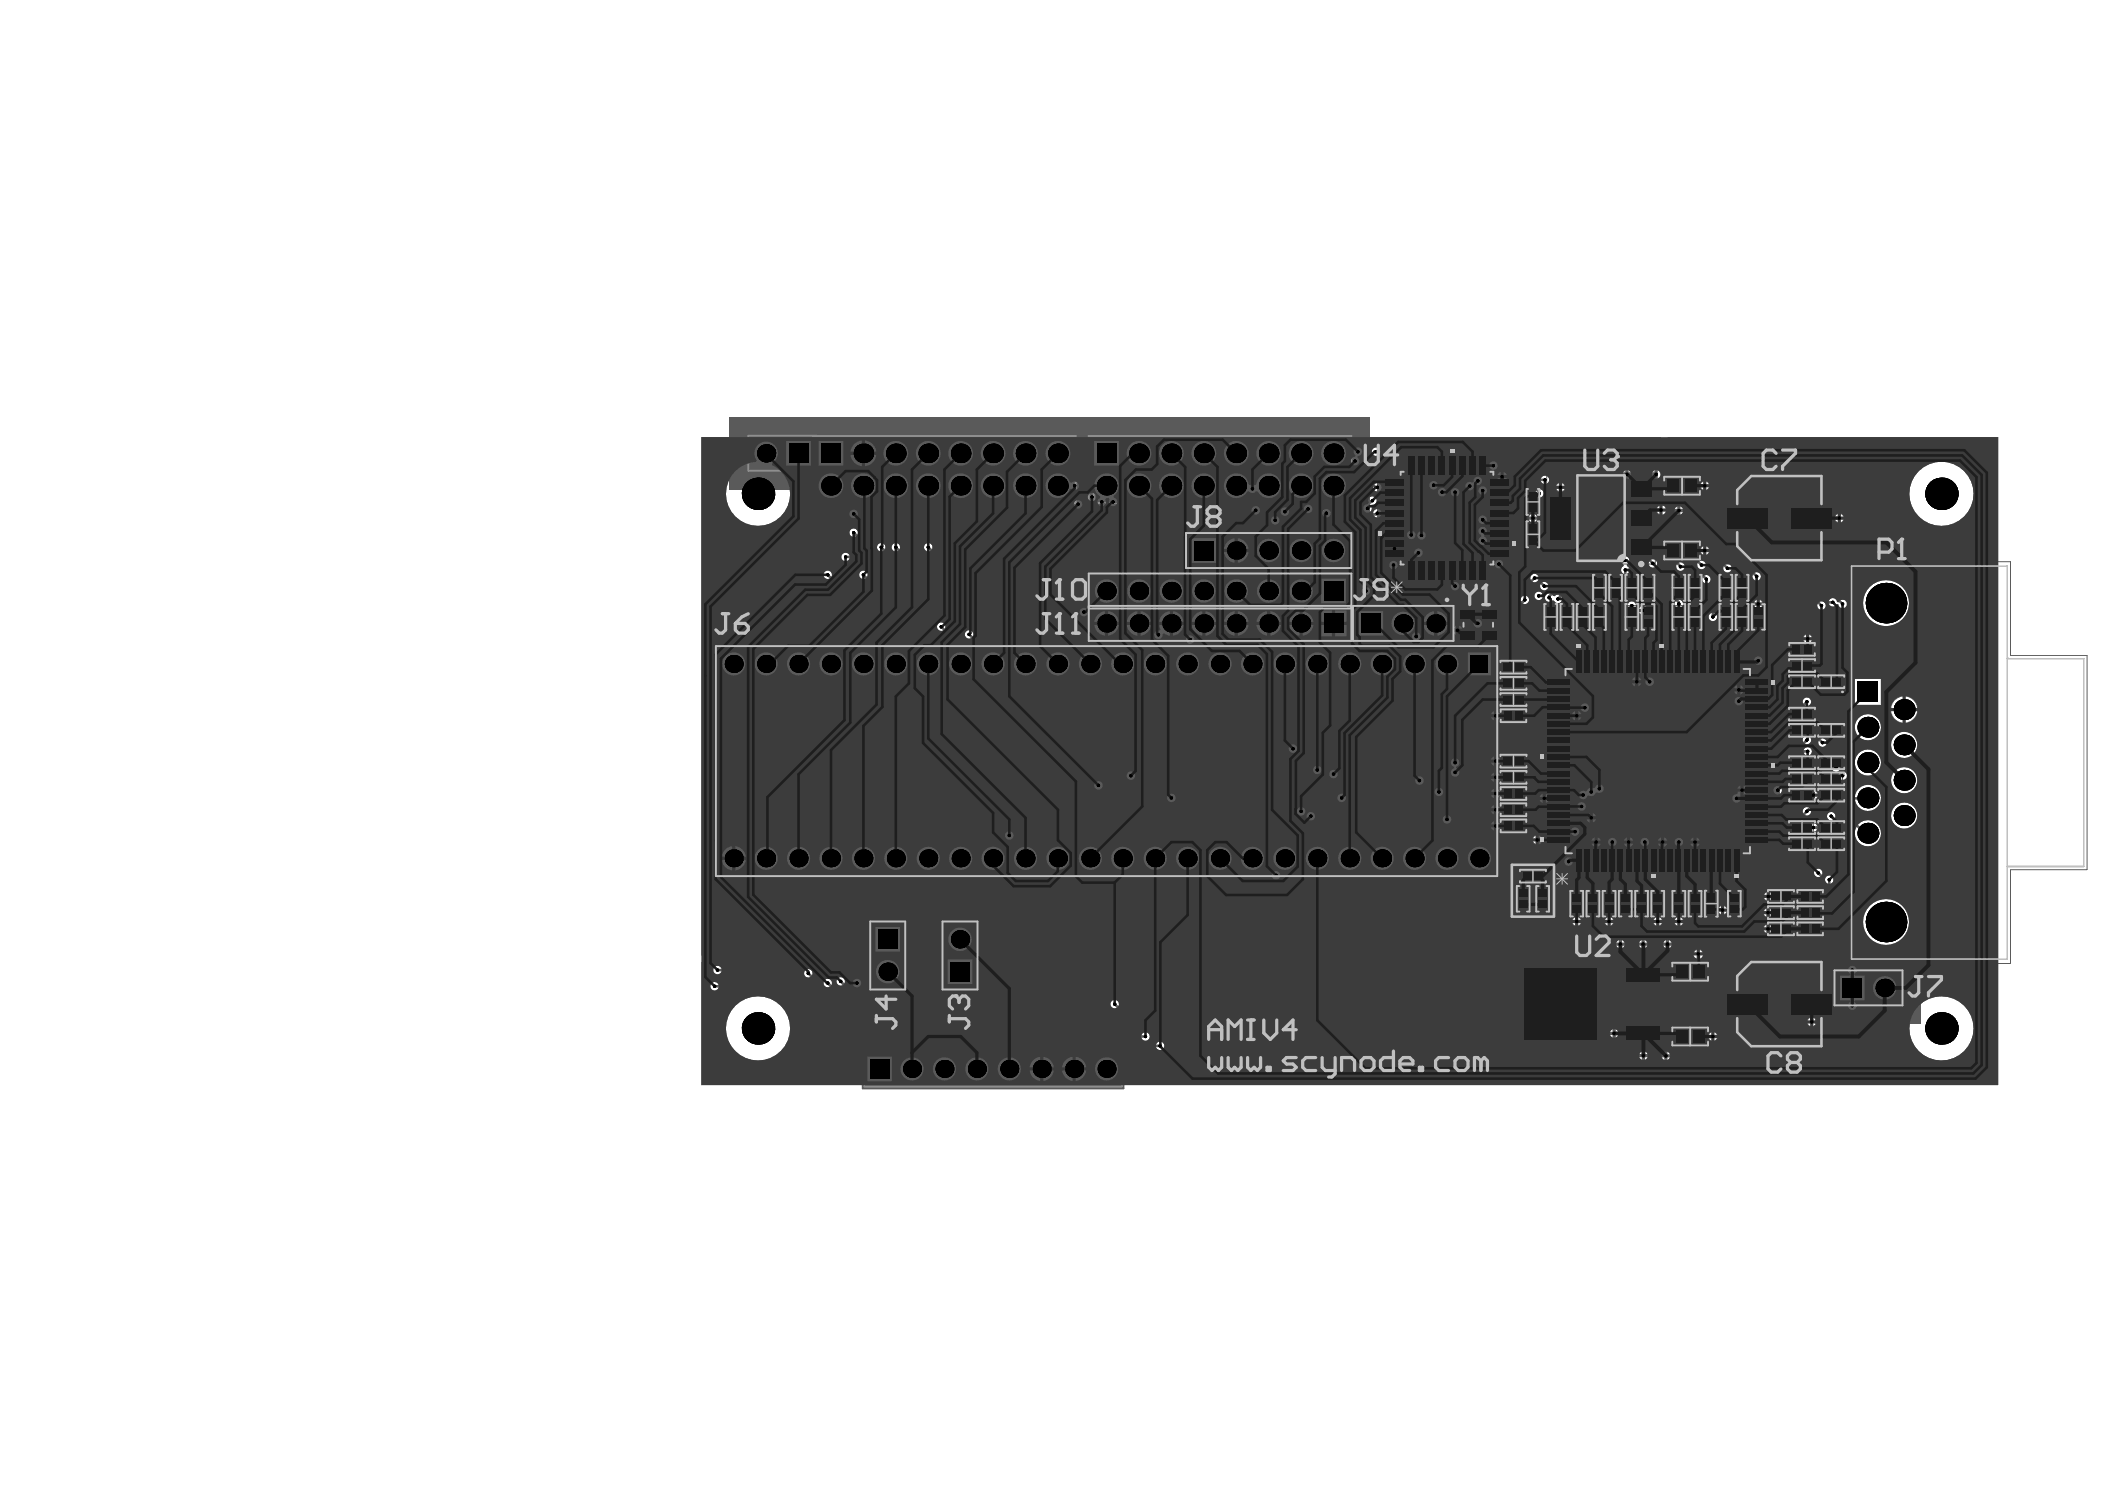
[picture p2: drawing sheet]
<svg xmlns="http://www.w3.org/2000/svg" width="297mm" height="210mm" viewBox="0 0 297 210" stroke-linecap="round" stroke-linejoin="round" font-family="sans-serif">
<g fill="#5a5a5a">
<path d="M105.4 61.3h10v5.3h-10z"/>
<path d="M122.6 129.8h5.4v10h-5.4z"/>
<path d="M121.7 148h36.8v5.5h-36.8z"/>
<path d="M132.8 129.8h5.4v10h-5.4z"/>
<path d="M205.1 85.1h.7v-.2h5.6v.2h.7v6h-.7v.2h-5.6v-.2h-.7z"/>
<path d="M190.7 85.2h14.6v5.4h-14.6z"/>
<path d="M114.5 61.3h37.5v9.9h-37.5z"/>
<path d="M258.6 136.7h10.1v5.4h-10.1z"/>
<path d="M195 67.1h2.4v-.8h.8v-2.4h11.9v2.4h.9v.8h2.4v11.9h-2.4v.9h-.9v2.4h-11.9v-2.4h-.8v-.9h-2.4z"/>
<path d="M153.4 85.2h37.5v5.4h-37.5z"/>
<path d="M167.1 75h23.8v5.4h-23.8z"/>
<path d="M217.4 95h2.8v-1.3h1.3v-2.8h24.9v2.8h1.2v1.3h2.8v24.8h-2.8v1.3h-1.2v2.8h-24.9v-2.8h-1.3v-1.3h-2.8z"/>
<path d="M100.8 90.9h110.7v32.9h-110.7z"/>
<path d="M153.4 80.7h37.5v5.4h-37.5z"/>
<path d="M153.4 61.3h37.5v9.9h-37.5z"/>
</g>
<g fill="none" stroke="#5a5a5a" stroke-width=".27">
<path d="M105.4 61.3v5.3h10v-5.3M114.5 61.3h37.5v9.9h-37.5zM153.4 61.3h37.5v9.9h-37.5zM167.1 75h23.8v5.4h-23.8zM195 67.1h2.4v-.8h.8v-2.4h11.9v2.4h.9v.8h2.4v11.9h-2.4v.9h-.9v2.4h-11.9v-2.4h-.8v-.9h-2.4zM100.8 90.9h110.7v32.9h-110.7zM153.4 85.2h37.5M153.4 86.1h37.5M205.1 85.1h.7v-.2h5.6v.2h.7v6h-.7v.2h-5.6v-.2h-.7zM205.3 85.2v5.4h-51.9v-9.9h37.5v9.9M217.4 95h2.8v-1.3h1.3v-2.8h24.9v2.8h1.2v1.3h2.8v24.8h-2.8v1.3h-1.2v2.8h-24.9v-2.8h-1.3v-1.3h-2.8zM128 129.8h-5.4v10h5.4"/>
<path d="M132.8 129.8h5.4v10h-5.4M258.6 136.7v5.4h10.1v-5.4M121.7 148h36.8v5.5h-36.8z"/>
</g>
<g fill="none" stroke="#5a5a5a" stroke-width=".18">
<path d="M215.6 73.8h1.4v3.1h-1.4zM215.6 69.2h1.4v3.2h-1.4zM215.8 75.4h1.1M215.8 70.8h1.1M215.8 74.3h1.1v2.1h-1.1zM215.8 69.8h1.1v2h-1.1zM216.3 70.3v1M216.3 74.8v1.1M222.6 67.1h6.7v12h-6.7zM225 73.1h1.8M225.9 72.2v1.8M235.8 67.7h3.1v1.7h-3.1z"/>
<path d="M235.8 76.8h3.1v1.7h-3.1zM236.5 77.7h1.7M236.5 68.5h1.7M237.4 67.7v1.7M237.4 76.8v1.7M245.1 69.1l2-2h9.9v11.9h-9.9l-2-2zM250.2 73.1h1.8M251.1 72.2v1.8M212 93.4h3.1v1.4h-3.1zM212 95.7h3.1v1.4h-3.1zM212 98h3.1v1.4h-3.1zM212.5 93.6h2.1v1.1h-2.1z"/>
<path d="M212.5 95.9h2.1v1h-2.1zM212.5 98.1h2.1v1.1h-2.1zM213 96.4h1.1M213 94.1h1.1M213 98.7h1.1M213.6 93.6v1.1M213.6 95.9v1M213.6 98.1v1.1M218.1 85.5h1.4v3.1h-1.4zM218.3 87h1.1M218.3 86h1.1v2.1h-1.1zM218.8 86.5v1.1"/>
<path d="M220.4 85.5h1.4v3.1h-1.4zM220.6 87h1.1M220.6 86h1.1v2.1h-1.1zM221.1 86.5v1.1M222.7 85.5h1.4v3.1h-1.4zM222.9 87h1M222.9 86h1v2.1h-1zM223.4 86.5v1.1M225 85.5h1.4v3.1h-1.4zM225 81.3h1.4v3.2h-1.4zM225.2 87h1M225.2 82.9h1"/>
<path d="M225.2 86h1v2.1h-1zM225.2 81.9h1v2h-1zM225.7 82.4v1.1M225.7 86.5v1.1M227.3 81.3h1.4v3.2h-1.4zM227.4 82.9h1.1M227.4 81.9h1.1v2h-1.1zM228 82.4v1.1M229.5 85.5h1.5v3.1h-1.5zM229.5 81.3h1.5v3.2h-1.5zM229.7 87h1.1M229.7 82.9h1.1"/>
<path d="M229.7 86h1.1v2.1h-1.1zM229.7 81.9h1.1v2h-1.1zM230.3 82.4v1.1M230.3 86.5v1.1M231.8 81.3h1.5v3.2h-1.5zM232 82.9h1.1M232 81.9h1.1v2h-1.1zM232.1 87h.9M232.1 86.1h.9v1.9h-.9zM232.6 82.4v1.1M232.6 86.6v.9M236.2 85.5h1.4v3.1h-1.4z"/>
<path d="M236.2 81.3h1.4v3.2h-1.4zM236.4 87h1M236.4 82.9h1M236.4 86h1v2.1h-1zM236.4 81.9h1v2h-1zM236.9 82.4v1.1M236.9 86.5v1.1M238.5 85.5h1.4v3.1h-1.4zM238.5 81.3h1.4v3.2h-1.4zM238.6 87h1.1M238.6 86h1.1v2.1h-1.1zM238.7 82.9h1"/>
<path d="M238.7 81.9h1v2h-1zM239.2 86.5v1.1M239.2 82.4v1.1M242.8 85.5h1.5v3.1h-1.5zM242.8 81.3h1.5v3.2h-1.5zM243 87h1.1M243 82.9h1.1M243 86h1.1v2.1h-1.1zM243 81.9h1.1v2h-1.1zM243.5 82.4v1.1M243.5 86.5v1.1M245.1 85.5h1.4v3.1h-1.4z"/>
<path d="M245.1 81.3h1.4v3.2h-1.4zM245.3 87h1.1M245.3 82.9h1.1M245.3 86h1.1v2.1h-1.1zM245.3 81.9h1.1v2h-1.1zM245.8 82.4v1.1M245.8 86.5v1.1M247.6 87h1M247.6 86.1h1v1.9h-1zM248.1 86.6v.9M252.7 93.2h3.2v1.4h-3.2zM252.7 95.4h3.2v1.5h-3.2z"/>
<path d="M253.2 93.3h2.1v1.1h-2.1zM253.2 95.6h2.1v1.1h-2.1zM253.4 91.1h1.8v1h-1.8zM253.7 96.2h1.1M253.7 93.9h1.1M253.8 91.6h1M254.3 91.1v1M254.3 93.3v1.1M254.3 95.6v1.1M256.8 95.4h3.2v1.5h-3.2zM257.4 95.6h2v1.1h-2zM257.9 96.2h1"/>
<path d="M258.4 95.6v1.1M212 106.6h3.1v1.5h-3.1zM212 108.9h3.1v1.5h-3.1zM212.5 109.1h2.1v1.1h-2.1zM212.5 106.8h2.1v1.1h-2.1zM212.6 116h1.9v1h-1.9zM212.6 100.5h1.9v.9h-1.9zM212.6 111.5h1.9v.9h-1.9zM212.6 113.8h1.9v.9h-1.9zM213 107.4h1.1M213 109.7h1.1M213.1 114.2h.9"/>
<path d="M213.1 116.5h.9M213.1 111.9h.9M213.1 101h.9M213.6 100.5v.9M213.6 106.8v1.1M213.6 109.1v1.1M213.6 111.5v.9M213.6 113.8v.9M213.6 116v1M252.7 100h3.2v1.5h-3.2zM252.7 102.3h3.2v1.4h-3.2zM252.7 106.9h3.2v1.4h-3.2z"/>
<path d="M252.7 109.2h3.2v1.4h-3.2zM252.7 116h3.2v1.5h-3.2zM252.7 118.3h3.2v1.4h-3.2zM253.2 116.2h2.1v1.1h-2.1zM253.2 118.5h2.1v1.1h-2.1zM253.2 100.2h2.1v1.1h-2.1zM253.2 102.5h2.1v1.1h-2.1zM253.2 107.1h2.1v1h-2.1zM253.2 109.3h2.1v1.1h-2.1zM253.4 111.7h1.8v.9h-1.8zM253.7 119h1.1M253.7 116.7h1.1"/>
<path d="M253.7 109.9h1.1M253.7 107.6h1.1M253.7 103h1.1M253.7 100.7h1.1M253.8 112.2h1M254.3 100.2v1.1M254.3 102.5v1.1M254.3 107.1v1M254.3 109.3v1.1M254.3 111.7v.9M254.3 116.2v1.1M254.3 118.5v1.1"/>
<path d="M256.8 102.3h3.2v1.4h-3.2zM256.8 106.9h3.2v1.4h-3.2zM256.8 109.2h3.2v1.4h-3.2zM256.8 111.4h3.2v1.5h-3.2zM256.8 116h3.2v1.5h-3.2zM256.8 118.3h3.2v1.4h-3.2zM257.4 116.2h2v1.1h-2zM257.4 118.5h2v1.1h-2zM257.4 109.3h2v1.1h-2zM257.4 107.1h2v1h-2zM257.4 102.5h2v1.1h-2zM257.4 111.6h2v1.1h-2z"/>
<path d="M257.9 119h1M257.9 116.7h1M257.9 109.9h1M257.9 112.2h1M257.9 107.6h1M257.9 103h1M258.4 102.5v1.1M258.4 107.1v1M258.4 109.3v1.1M258.4 111.6v1.1M258.4 116.2v1.1M258.4 118.5v1.1"/>
<path d="M214.5 126.8h.9M214.5 125.9h.9v1.8h-.9zM214.7 122.9h3.2v1.4h-3.2zM214.9 126.3v1M215.3 123.1h2v1h-2zM215.8 123.6h1.1M216.3 123.1v1M217.2 126.8h1M217.2 125.9h1v1.8h-1zM217.7 126.3v1M222 127.5h1M222 126.5h1v1.9h-1z"/>
<path d="M222.5 127v.9M224.3 127.5h.9M224.3 126.5h.9v1.9h-.9zM224.8 127v.9M226.6 127.5h.9M226.6 126.5h.9v1.9h-.9zM227.1 127v.9M228.9 127.5h.9M228.9 126.5h.9v1.9h-.9zM229.4 127v.9M231.2 127.5h.9M231.2 126.5h.9v1.9h-.9z"/>
<path d="M231.6 127v.9M233.5 127.5h.9M233.5 126.5h.9v1.9h-.9zM233.9 127v.9M236.4 127.5h1M236.4 126.5h1v1.9h-1zM236.9 127v.9M236.9 136.2h3.2v1.7h-3.2zM237.6 137.1h1.8M238.5 136.2v1.7M238.7 127.5h1M238.7 126.5h1v1.9h-1z"/>
<path d="M239.2 127v.9M240.8 125.9h1.4v3.1h-1.4zM240.9 127.5h1.1M240.9 126.4h1.1v2.1h-1.1zM241.5 126.9v1.1M244.3 127.5h.9M244.3 126.5h.9v1.9h-.9zM244.7 127v.9M245.1 137.7l2-2h9.9v11.9h-9.9l-2-2zM249.7 125.7h3.2v1.5h-3.2zM249.7 128h3.2v1.5h-3.2zM249.7 130.3h3.2v1.4h-3.2z"/>
<path d="M250.3 125.9h2v1.1h-2zM250.3 128.2h2v1.1h-2zM250.3 130.5h2v1.1h-2zM250.8 128.7h1.1M250.8 131h1.1M250.8 126.5h1.1M251.3 125.9v1.1M251.3 128.2v1.1M251.3 130.5v1.1M254.5 126h1.9v.9h-1.9zM254.5 130.6h1.9v.9h-1.9zM254.5 128.3h1.9v.9h-1.9z"/>
<path d="M255 131h.9M255 126.5h.9M255 128.7h.9M255.4 126v.9M255.4 130.6v.9M255.4 128.3v.9M236.9 145.4h3.2v1.7h-3.2zM237.6 146.2h1.8M238.5 145.4v1.7M250.2 141.6h1.8M251.1 140.7v1.8"/>
<circle cx="263.6" cy="97.6" r=".09"/>
</g>
<g fill="none" stroke="#5a5a5a" stroke-width=".14">
<path d="M105.8 61.7v4.5h9.2M115 61.7v9h36.6v-9h-36.6M115.4 61.7v9M153.9 61.7h36.6v9h-36.6zM154.3 61.7v9M167.6 75.4h22.9v4.5h-22.9zM197.7 77.8l1.5 1.5M197.9 67.6h-1.8v.9h1.8M197.9 69.1h-1.8v.8h1.8M197.9 70.5h-1.8v.8h1.8M197.9 72h-1.8v.8h1.8M197.9 73.4h-1.8v.8h1.8"/>
<path d="M197.9 74.8h-1.8v.9h1.8M197.9 76.3h-1.8v.8h1.8M197.9 77.7h-1.8v.8h3.1M197.9 77.1l2.3 2.3v1.8h.8v-1.8M197.9 66.8h12.6v12.6h-12.6zM198.4 77.8v1.5M198.7 79.4v1.8h.9v-1.8M198.7 66.8v-1.8h.9v1.8M199.2 77.8l-1.5 1.5M200.2 66.8v-1.8h.8v1.8M201.6 79.4v1.8h.8v-1.8M201.6 66.8v-1.8h.8v1.8"/>
<path d="M203.1 79.4v1.8h.8v-1.8M203.1 66.8v-1.8h.8v1.8M204.5 79.4v1.8h.8v-1.8M204.5 66.8v-1.8h.8v1.8M205.9 79.4v1.8h.9v-1.8M205.9 66.8v-1.8h.9v1.8M207.4 79.4v1.8h.8v-1.8M207.4 66.8v-1.8h.8v1.8M208.8 79.4v1.8h.8v-1.8M208.8 66.8v-1.8h.8v1.8M210.5 67.6h1.8v.9h-1.8M210.5 69.1h1.8v.8h-1.8"/>
<path d="M210.5 70.5h1.8v.8h-1.8M210.5 72h1.8v.8h-1.8M210.5 73.4h1.8v.8h-1.8M210.5 74.8h1.8v.9h-1.8M210.5 76.3h1.8v.8h-1.8M210.5 77.7h1.8v.8h-1.8M218.3 66.6h15.3v13h-15.3zM234.9 67.2h4.9v2.7h-4.9zM234.9 76.3h4.9v2.7h-4.9zM243.3 66.6h15.5v13h-15.5zM260.8 79.2h22.9v13.3h10.8v30.2h-10.8v13.2h-22.9zM101.2 91.4h109.9v32h-109.9z"/>
<path d="M102.7 91.4v1.5h1.6v-1.5M107.3 91.4v1.5h1.6v-1.5M111.9 91.4v1.5h1.6v-1.5M116.5 91.4v1.5h1.6v-1.5M121 91.4v1.5h1.6v-1.5M125.6 91.4v1.5h1.6v-1.5M130.2 91.4v1.5h1.6v-1.5M134.8 91.4v1.5h1.6v-1.5M139.3 91.4v1.5h1.6v-1.5M143.9 91.4v1.5h1.6v-1.5M148.5 91.4v1.5h1.6v-1.5M153.1 91.4v1.5h1.6v-1.5"/>
<path d="M153.9 81.1h36.6v4.5h-36.6zM153.9 85.7h36.6v4.5h-36.6zM157.6 91.4v1.5h1.6v-1.5M162.2 91.4v1.5h1.6v-1.5M166.8 91.4v1.5h1.6v-1.5M171.4 91.4v1.5h1.6v-1.5M175.9 91.4v1.5h1.6v-1.5M180.5 91.4v1.5h1.6v-1.5M185.1 91.4v1.5h1.6v-1.5M189.7 91.4v1.5h1.6v-1.5M191.1 85.7h13.8v4.5h-13.8M194.2 91.4v1.5h1.6v-1.5"/>
<path d="M198.8 91.4v1.5h1.6v-1.5M203.4 91.4v1.5h1.6v-1.5M206.8 85.8h3.7v4.6h-3.7zM207.9 95.6l1.5 1.5M207.9 96.4h1.5M208 91.4v1.5h1.6v-1.5M208.1 85.8a.55 .55 0 0 0 .5 .6 .55 .55 0 0 0 .6-.6M208.6 95.6v1.5M209.4 95.6l-1.5 1.5M221.1 94.6h25.6v25.5h-25.6zM221.1 95.9h-1.8v.7h1.8M221.1 97.1h-1.8v.7h1.8"/>
<path d="M221.1 98.3h-1.8v.6h1.8M221.1 99.4h-1.8v.7h1.8M222.5 94.6v-1.8h.6v1.8M223.6 94.6v-1.8h.7v1.8M224.8 94.6v-1.8h.7v1.8M226 94.6v-1.8h.7v1.8M227.1 94.6v-1.8h.7v1.8M228.3 94.6v-1.8h.7v1.8M229.5 94.6v-1.8h.7v1.8M230.7 94.6v-1.8h.6v1.8M231.7 85.3h1.8v3.4h-1.8zM231.8 94.6v-1.8h.7v1.8"/>
<path d="M233 94.6v-1.8h.7v1.8M234.2 94.6v-1.8h.7v1.8M235.3 94.6v-1.8h.7v1.8M236.5 94.6v-1.8h.7v1.8M237.7 94.6v-1.8h.7v1.8M238.9 94.6v-1.8h.6v1.8M240 94.6v-1.8h.7v1.8M241.2 94.6v-1.8h.7v1.8M242.4 94.6v-1.8h.7v1.8M243.5 94.6v-1.8h.7v1.8M244.7 94.6v-1.8h.7v1.8M246.7 98.3h1.8v.6h-1.8"/>
<path d="M246.7 99.4h1.8v.7h-1.8M246.7 95.9h1.8v.7h-1.8M246.7 97.1h1.8v.7h-1.8M247.2 85.3h1.8v3.4h-1.8zM252.6 90.7h3.4v1.8h-3.4zM211.1 106.8l-.6 .6 .6 .5M211.9 100.1h3.4v1.8h-3.4zM211.9 111h3.4v1.8h-3.4zM211.9 113.3h3.4v1.8h-3.4zM211.9 115.6h3.4v1.8h-3.4zM221.1 117h-1.8v.6h1.8M221.1 118.1h-1.8v.7h1.8"/>
<path d="M221.1 100.6h-1.8v.7h1.8M221.1 101.8h-1.8v.6h1.8M221.1 102.9h-1.8v.7h1.8M221.1 104.1h-1.8v.7h1.8M221.1 105.3h-1.8v.7h1.8M221.1 106.4h-1.8v.7h1.8M221.1 107.6h-1.8v.7h1.8M221.1 108.8h-1.8v.7h1.8M221.1 109.9h-1.8v.7h1.8M221.1 111.1h-1.8v.7h1.8M221.1 112.3h-1.8v.7h1.8M221.1 113.5h-1.8v.6h1.8"/>
<path d="M221.1 114.6h-1.8v.7h1.8M221.1 115.8h-1.8v.7h1.8M221.1 117.9l2.3 2.2M221.5 118.5l1.5 1.5M221.5 119.3h1.5M222.2 118.5v1.5M223 118.5l-1.5 1.5M246.7 117h1.8v.6h-1.8M246.7 118.1h1.8v.7h-1.8M246.7 113.5h1.8v.6h-1.8M246.7 114.6h1.8v.7h-1.8M246.7 115.8h1.8v.7h-1.8"/>
<path d="M246.7 109.9h1.8v.7h-1.8M246.7 111.1h1.8v.7h-1.8M246.7 112.3h1.8v.7h-1.8M246.7 106.4h1.8v.7h-1.8M246.7 107.6h1.8v.7h-1.8M246.7 108.8h1.8v.7h-1.8M246.7 101.8h1.8v.6h-1.8M246.7 102.9h1.8v.7h-1.8M246.7 104.1h1.8v.7h-1.8M246.7 105.3h1.8v.7h-1.8M246.7 100.6h1.8v.7h-1.8M252.6 111.3h3.4v1.8h-3.4z"/>
<path d="M102.7 123.4v-1.5h1.6v1.5M107.3 123.4v-1.5h1.6v1.5M111.9 123.4v-1.5h1.6v1.5M116.5 123.4v-1.5h1.6v1.5M121 123.4v-1.5h1.6v1.5M125.6 123.4v-1.5h1.6v1.5M127.5 130.2h-4.5v9.2h4.5M130.2 123.4v-1.5h1.6v1.5M133.2 130.2h4.5v9.2h-4.5M134.8 123.4v-1.5h1.6v1.5M139.3 123.4v-1.5h1.6v1.5M143.9 123.4v-1.5h1.6v1.5"/>
<path d="M148.5 123.4v-1.5h1.6v1.5M153.1 123.4v-1.5h1.6v1.5M157.6 123.4v-1.5h1.6v1.5M162.2 123.4v-1.5h1.6v1.5M166.8 123.4v-1.5h1.6v1.5M171.4 123.4v-1.5h1.6v1.5M175.9 123.4v-1.5h1.6v1.5M180.5 123.4v-1.5h1.6v1.5M185.1 123.4v-1.5h1.6v1.5M189.7 123.4v-1.5h1.6v1.5M194.2 123.4v-1.5h1.6v1.5M198.8 123.4v-1.5h1.6v1.5"/>
<path d="M203.4 123.4v-1.5h1.6v1.5M208 123.4v-1.5h1.6v1.5M214 125.1h1.8v3.4h-1.8zM216.8 125.1h1.8v3.4h-1.8zM221.6 125.8h1.8v3.4h-1.8zM222.5 120.1v1.8h.6v-1.8M223.6 120.1v1.8h.7v-1.8M223.9 125.8h1.8v3.4h-1.8zM224.8 120.1v1.8h.7v-1.8M226 120.1v1.8h.7v-1.8M226.2 125.8h1.8v3.4h-1.8zM227.1 120.1v1.8h.7v-1.8"/>
<path d="M228.3 120.1v1.8h.7v-1.8M228.5 125.8h1.8v3.4h-1.8zM229.5 120.1v1.8h.7v-1.8M230.7 120.1v1.8h.6v-1.8M230.7 125.8h1.8v3.4h-1.8zM231.8 120.1v1.8h.7v-1.8M233 120.1v1.8h.7v-1.8M233 125.8h1.8v3.4h-1.8zM234.2 120.1v1.8h.7v-1.8M235.3 120.1v1.8h.7v-1.8M236 125.8h1.8v3.4h-1.8zM236.1 135.7h4.8v2.7h-4.8z"/>
<path d="M236.5 120.1v1.8h.7v-1.8M237.7 120.1v1.8h.7v-1.8M238.3 125.8h1.8v3.4h-1.8zM238.9 120.1v1.8h.6v-1.8M240 120.1v1.8h.7v-1.8M241.2 120.1v1.8h.7v-1.8M242.4 120.1v1.8h.7v-1.8M243.3 135.2h15.5v12.9h-15.5zM243.5 120.1v1.8h.7v-1.8M243.8 125.8h1.8v3.4h-1.8zM244.7 120.1v1.8h.7v-1.8M253.7 125.6h3.4v1.8h-3.4z"/>
<path d="M253.7 130.1h3.4v1.8h-3.4zM253.7 127.8h3.5v1.8h-3.5zM259.1 137.1v4.5h9.1v-4.5M122.2 148.5h35.9v4.6h-35.9zM236.1 144.9h4.8v2.7h-4.8z"/>
<circle cx="112.7" cy="62.4" r=".46"/>
<circle cx="169.9" cy="76.1" r=".46"/>
<circle cx="188.2" cy="89.5" r=".46"/>
<circle cx="188.2" cy="84.9" r=".46"/>
<circle cx="193.4" cy="86.4" r=".46"/>
<circle cx="208.1" cy="86.6" r=".14"/>
<circle cx="126.8" cy="132.5" r=".46"/>
<circle cx="133.9" cy="137.1" r=".46"/>
<circle cx="261.4" cy="137.8" r=".46"/>
<circle cx="124.1" cy="152.4" r=".46"/>
</g>
<g fill="#5a5a5a">
<path d="M120.2 127.4h10.2v14.8h-10.2z"/>
<path d="M121.9 148.2h36.5v5.2h-36.5z"/>
<path d="M205.3 85.2h6.6v5.9h-6.6z"/>
<path d="M188.3 82.8h19.4v10.2h-19.4z"/>
<path d="M112.1 58.9h42.3v14.7h-42.3z"/>
<path d="M256.2 134.3h14.9v10.2h-14.9z"/>
<path d="M130.4 127.4h10.2v14.8h-10.2z"/>
<path d="M194.3 63.2h19.8v19.8h-19.8z"/>
<path d="M151 82.8h42.3v10.2h-42.3z"/>
<path d="M216.7 90.2h34.4v34.3h-34.4z"/>
<path d="M100.6 90.7h111.1v33.3h-111.1z"/>
<path d="M151 78.3h42.3v10.2h-42.3z"/>
<path d="M103 58.9h14.8v10.1h-14.8z"/>
<path d="M151 58.9h42.3v14.7h-42.3z"/>
<path d="M164.7 72.6h28.6v10.2h-28.6z"/>
</g>
<path d="M115 61.7h.4v.5M115.2 61.5v4.9h-9.6v-4.9h46.2v9.5h-37.1v-9.5M115.4 69.3v1.4h-.4M115.4 65.7v2.1M153.6 61.5h37.1v9.5h-37.1zM153.9 61.7h.4v.5M154.3 69.3v1.4h-.4M154.3 65.7v2.1M122 148.3h36.3v5h-36.3z" fill="none" stroke="#8c8c8c" stroke-width=".27"/>
<path d="M110.2 77.7h.9M110.6 74.9v2.8M112 74.9h.9M112.5 74.9v2.3l.4 .5h.5l.4-.5" fill="none" stroke="#8c8c8c" stroke-width=".46"/>
<circle cx="110.6" cy="74.9" r=".23" fill="#8c8c8c"/>
<path d="M108.8 75.4l-.5-.5h-.9l-.4 .5v.4l1.8 1.9h-1.8M110.6 74.9l.5 .5M185.7 74.2h.9M186.1 71.5v2.7M187.5 71.5h.9M187.9 71.5v2.3l.5 .4h.5l.4-.4M153.6 143.8h1.9v1.4l-1-.5h-.4l-.5 .5v.9l.5 .4h.9l.5-.4M156.4 143.8h.9M156.8 143.8v2.3l.5 .4h.5l.4-.4" fill="none" stroke="#8c8c8c" stroke-width=".46"/>
<circle cx="186.1" cy="71.5" r=".23" fill="#8c8c8c"/>
<path d="M147.7 71.9l-.5-.4h-.9l-.4 .4v.5l1.8 1.8h-1.8M148.6 71.5h.9M149.1 71.5v2.3l.4 .4h.5l.4-.4M186.1 71.5l.5 .4" fill="none" stroke="#8c8c8c" stroke-width=".46"/>
<g fill="none" stroke="#5a5a5a" stroke-width=".37">
<path d="M117.3 68.5v10.5l5.9 6h30.1l1 1h48.5l1.1-1h10.9l.4-.4M117.3 63.9l-3.5 3.5v22.8l13.8 13.7h3.5l.5 .6h51.1l.9 .9h31.1l2-2.1h7.3l5.8-5.7v-11.7l.5-.5M119.3 78.6h1.6l5 4.9h27.1l2-2h1.9l1.8 1.9h2M120.5 75.1l1.7 1.8v2l4 3.9h26.4l1.9-2h8.2l2.6 2.6M120.5 72.5l.4 .4v1.6l2.1 2.1v2l3.4 3.4h25.9l1.9-1.9h10.6l3.2 3.3h1.9M124.4 77.2l2 2.1h39.1l2.2 2.2h22.1l.7 .7h12.7l1.4 1.3h8.9l2.7-2.7h.7l.4 .4v.9l.6 .6M126.4 77.2l1.3 1.3h38.1l2.2 2.2h22.1l.7 .7h14.8l.9 .9h7.2l2.2-2.3h1.3l1.5 1.6v1.4l-1.1 1.1h-.5M131 63.9l2.6 2.7v6.9l1.7 1.7h46.6l1.1-1.1h13.1l.4 .5h4.5l6.2 6.2h5.9l2.2-2.2h2.5l2.4 2.4v3.2l-.4 .3M131 77.2l.6 .6h34.5l2.2 2.2h22.1l.7 .7h14.8l.9 .8h6.6l2.2-2.2h1.9l1.9 2v2l-.8 .8v.2M135.6 63.9l2.6 2.7v2.7l5.2 5.2h38.2l1.1-1.1h13.7l.4 .5h4.5l5.2 5.2h.5l.5 .5h4M151.6 68.5v1.1l1.3 1.2v1.4l.8 .8h25.4l.8-.8h1.4M152.1 71.1v1.4l1.3 1.3h26l.4-.4h.1"/>
<path d="M154.1 70.1l-.1 .2M156.1 63.9l2 2h33.1l2.9 2.8h.3M169.9 68.5l1.9-1.9h19.1l6.6 6.5h4.1l5.3 5.3h5.9l5.7-5.8h5l2.9-2.9h17l14.4 14.4h1.1l1.1 1.1M174.4 68.5l-2.2 2.3h-15.1M176.7 68.9l-2.6 2.7h-17.9l-.7-.8M179 68.5l-3.8 3.8h-19.9l-1.2-1.2v-.8M187.2 72.4l.1 .2h6.9l.2-.2M188.2 63.9l-1.9-1.9h-66l-.5 .6v2.9l-1.1 1.1h-2.2l-1.8 1.7v19.6l1.6 1.6h15.1l8.8 8.8h4.3l3.2 3.3h36.3l.9 .9h28.5l4.3-4.2h4.6l4.4-4.5v-15.1l1.3-1.2h5.7l1 1v4.3l2.2 2.2v.2M188.2 77.7h6.4l2 2M191.2 65h.2l1.2 1.2h3.1l10.1 10.1h3.4M191.6 63.7h1.2l1.4 1.4h1.5l10.2 10.3h2.9l.4-.5M193 71.7l-.1-.1h-8.1l-.2 .2"/>
<path d="M193.7 70.6l-.3 .3-13.1-.1-1.2 1.2h-1.9M194.2 63.7h1.1l9.6 9.6h4.3M199.1 75.5h-2.7l-.6-.6h-12.5l-1.1 1.1h-1.5l-1.7 1.7M200.6 75.5h-.4l-.7 .7h-3.4l-.6-.6h-9.8l-2.1 2.1M202.3 68.5v1.1l1.4 1.4h12.2l1.3-1.4M205.3 69.4v-3.6l2.3-2.3h49l16.9 16.9v57.1l-7.8 7.8h-7.2l-.5-.5-3.1 .1-1-1h-27l-2.7 2.6h-8.4l-1.2-1.2h-92.5l-8-8M207.4 68.6v-2.6l1.8-1.8h47.1l16.5 16.5v56.5l-7.5 7.4h-6.5l-2.1-2.1h-2.1l-.7 .7h-27.3l-1.5 1.4h-102.3l-6-5.9M208.5 67.8l.2-.1h1.5l2.5-2.6h43.4l15.9 15.9v55.9l-7 7h-5.9l-2.1-2.1h-2.7l-.7 .6h-27.3l-1.5 1.5h-100.7l-5.5-5.5M209.2 69.2l.8-.8h1.9l2.6-2.6h41.3l15.5 15.5v55.3l-6.6 6.6h-5.3l-2.1-2.2h-30.7l-2.1 2.2h-99.1l-4.5-4.5M218 67.7h-1.3l-2.5 2.5h-9.9l-.8-.8M229.3 79.1h-.2l-.9 .9v17.1l-4.8 4.8h-7.3l-2.1 2h-29.7l-.9-.9h-36.3l-1.1-1.1h-9.3l-8.3-8.2h-2M233.2 79.5l-1.2-1.3h-3.1l-1.4 1.5v14.4l-4.9 4.9h-4.6l-4.3 4.2h-29.1l-.9-.9h-36.3l-1.1-1.2h-7.8l-7.5-7.4"/>
<path d="M237.1 79.9l-3.1-3.2h-6.3l-1.7 1.7v15.1l-4.1 4h-4.5l-4.3 4.2h-27.9l-.9-.9h-36.3l-3.2-3.2h-.7l-4-3.9v-1.2M240.1 79.7l-4.4-4.4h-8.6l-2.6 2.5v15.1l-3.2 3.2h-6l-3.3 3.3h-57l-5.7-5.7M244.5 78l-4.9-4.9h-13.4l-3.8 3.8v15.1l-2 1.9h-6l-3.3 3.3h-44.5l-5.9-5.8h-23.1l-.7-.7h-1.8l-2.3-2.3M244.5 78h.1M244.5 78l3.4 3.3M116.8 81.1l5.3 5.2h30.8M121.8 81.1l3.2 3.1h28.6l1 1.1h47.9l1.1-1.1h10.2l2.7-2.7M136.8 89.5l1.1 1.1h23.1l1.1 1.1h17.3l1.9 2M163.5 89.5v.5l1 1h18.7l2.7 2.7M168 90.2l19 .1 3.5 3.4M188.2 83.4h4.6M199.8 89.8h5.1"/>
<path d="M204.9 89.8h.1M204.9 89.8l3.9 3.9M229.4 80.4v2.8l-.4 .3v13.8l-5.3 5.3h-7.3l-2 2.1h-30.5l-.9-.9h-51.1l-10.1-10.1M240.8 81.7l-2.6-2.6h-.3l-3.1-3.1h-7.4l-2.1 2.1v15.1l-3.7 3.6h-6l-3.3 3.3h-61.1l-6.5-6.4M241.7 87v-9.8l-2.7-2.7h-12.2l-3 3v15.1l-2.8 2.7h-6l-3.3 3.3h-52.9l-4.9-4.9M243.8 80.2l-1.4-1.3v-2l-3.1-3.1h-12.8l-3.4 3.4v15.1l-2.4 2.3h-6l-3.3 3.3h-48.7l-4.3-4.2M255 99l-.8 .8h-25.5l-4.3 4.3h-7.4l-2 2h-32l-.5-.5M257 85.4l-14.2-14.2h-15.8l-5.4 5.4v15l-1.5 1.5h-6l-3.3 3.3h-40.3l-2.8-2.7h-.1M258.6 85h-.9l-14.6-14.6h-16.4l-5.8 5.9v15l-1.1 1.1h-6l-3.3 3.3h-36.4l-1.9-1.9v-.1M183.6 114.4h-37.8l-3.4 3.5M185 115.1l-3.7 3.7v2.3M205.3 107.6l-.6-.6h-59.6l-14.1 14.1"/>
<path d="M205.3 109l-1.2-1.3h-55.1l-13.4 13.4M220.7 108.7h.1M220.7 108.7l-4.7 4.7h-25.8l-.9-.8h-24M224.5 111.7v-.5l1.4-1.3h31.6l2.7 2.7h3.2M225.7 111.3l.6-.6h30l6.8 6.8M250.9 111.5l-4.7 4.6h-34l-.4-.4h-7.5l-.1-.1M255 104.4l-1.7 1.7h-33.1l-2.8 2.8h-9.8l-1.6 1.6h-1.3l-1.3-1.3h-15.2M255 114.4l-.9 1v6.1l1.7 1.8v.2l.7 .7v10.4l-2.7 2.8h-28.7l-.9 .9h-65.4l-4.9-5v-12.2M255.1 106h-.6l-.8 .8h-33.2l-3.9 4h-9.9l-.4 .4h-1.9l-1.1-1.1h-3l-.1-.1h-12.3l-.6-.6h-27.7M255.9 116.7h.4l2.6 2.6v16.8l-3.5 3.5h-29.4l-.9 .9h-79.2l-5.8-5.7v-13.7M257.2 104.8l-1.3-1.3h-1.6l-1.9 1.9h-32.5l-2.8 2.7h-9.8l-1.6 1.6h-.7l-1.3-1.3h-17.6l-.2 .2M258.4 115.1l1.2 1.3v20l-3.9 3.9h-29.4l-2.1 2.1h-66.1l-.8-.8"/>
<path d="M259.1 108.3h-37.9l-.5 .4M260 109.4l.1-.1v-1.6l-.6-.6h-4.1l-.4 .4h-34.2l-5.1 5.2h-11.6l-1.1-1h-3.2l-.9-.9h-43.9M100.8 139.1h8.7l8.9 8.9h42.3l.5-.5h2.5M101.2 136.8h7.1l10.5 10.5h39.5l1.1-1.1h2.2M144.7 121.1v12.9l5.8 5.8h74.3l.9-.9h28.7l3.7-3.8v-11M149.3 121.1v10.7l7.3 7.2h67.9l.9-.9h28.7l3.2-3.2v-11.1l-.7-.7M199.6 121.1l-2.4 2.4h-17.1"/>
</g>
<path d="M103.5 93.7l-3.4 3.4v25.1l3.4 3.4h25.1l6.9 6.9" fill="none" stroke="#5a5a5a" stroke-width=".46"/>
<g fill="#000">
<circle cx="107" cy="69.7" r="2.28"/>
<circle cx="108.1" cy="63.9" r="1.28"/>
<circle cx="117.3" cy="68.5" r="1.37"/>
<circle cx="119.3" cy="78.6" r=".23"/>
<circle cx="120.5" cy="75.1" r=".23"/>
<circle cx="120.5" cy="72.5" r=".23"/>
<circle cx="121.8" cy="68.5" r="1.37"/>
<circle cx="121.8" cy="63.9" r="1.37"/>
<circle cx="124.4" cy="77.2" r=".23"/>
<circle cx="126.4" cy="77.2" r=".23"/>
<circle cx="126.4" cy="63.9" r="1.37"/>
<circle cx="126.4" cy="68.5" r="1.37"/>
<circle cx="131" cy="77.2" r=".23"/>
<circle cx="131" cy="68.5" r="1.37"/>
<circle cx="131" cy="63.9" r="1.37"/>
<circle cx="135.6" cy="68.5" r="1.37"/>
<circle cx="135.6" cy="63.9" r="1.37"/>
<circle cx="140.1" cy="63.9" r="1.37"/>
<circle cx="140.1" cy="68.5" r="1.37"/>
<circle cx="144.7" cy="68.5" r="1.37"/>
<circle cx="144.7" cy="63.9" r="1.37"/>
<circle cx="149.3" cy="68.5" r="1.37"/>
<circle cx="149.3" cy="63.9" r="1.37"/>
<circle cx="151.6" cy="68.5" r=".23"/>
<circle cx="152.1" cy="71.1" r=".23"/>
<circle cx="154.1" cy="70.1" r=".23"/>
<circle cx="155.5" cy="70.8" r=".23"/>
<circle cx="156.1" cy="68.5" r="1.37"/>
<circle cx="157.1" cy="70.8" r=".23"/>
<circle cx="160.7" cy="68.5" r="1.37"/>
<circle cx="160.7" cy="63.9" r="1.37"/>
<circle cx="165.3" cy="68.5" r="1.37"/>
<circle cx="165.3" cy="63.9" r="1.37"/>
<circle cx="169.9" cy="63.9" r="1.37"/>
<circle cx="169.9" cy="68.5" r="1.37"/>
<circle cx="174.4" cy="63.9" r="1.37"/>
<circle cx="174.4" cy="68.5" r="1.37"/>
<circle cx="174.4" cy="77.7" r="1.28"/>
<circle cx="176.7" cy="68.9" r=".23"/>
<circle cx="177.2" cy="72" r=".23"/>
<circle cx="179" cy="77.7" r="1.28"/>
<circle cx="179" cy="63.9" r="1.37"/>
<circle cx="179" cy="68.5" r="1.37"/>
<circle cx="179.9" cy="73.4" r=".23"/>
<circle cx="181.3" cy="72.2" r=".23"/>
<circle cx="183.6" cy="68.5" r="1.37"/>
<circle cx="183.6" cy="77.7" r="1.28"/>
<circle cx="183.6" cy="63.9" r="1.37"/>
<circle cx="184.6" cy="71.8" r=".23"/>
<circle cx="187.2" cy="72.4" r=".23"/>
<circle cx="188.2" cy="63.9" r="1.37"/>
<circle cx="188.2" cy="77.7" r="1.28"/>
<circle cx="188.2" cy="68.5" r="1.37"/>
<circle cx="191.2" cy="65" r=".23"/>
<circle cx="191.6" cy="63.7" r=".23"/>
<circle cx="193" cy="71.7" r=".23"/>
<circle cx="193.7" cy="70.6" r=".23"/>
<circle cx="194.2" cy="63.7" r=".23"/>
<circle cx="194.4" cy="72.4" r=".23"/>
<circle cx="194.4" cy="68.7" r=".23"/>
<circle cx="196.6" cy="79.7" r=".23"/>
<circle cx="196.8" cy="77.4" r=".23"/>
<circle cx="199.1" cy="75.5" r=".23"/>
<circle cx="200.2" cy="78" r=".23"/>
<circle cx="200.6" cy="75.5" r=".23"/>
<circle cx="202.3" cy="68.5" r=".23"/>
<circle cx="203.5" cy="69.4" r=".23"/>
<circle cx="205.3" cy="69.4" r=".23"/>
<circle cx="207.4" cy="68.6" r=".23"/>
<circle cx="208.5" cy="67.8" r=".23"/>
<circle cx="209.2" cy="69.2" r=".23"/>
<circle cx="209.2" cy="73.3" r=".23"/>
<circle cx="209.2" cy="74.9" r=".23"/>
<circle cx="209.2" cy="76.3" r=".23"/>
<circle cx="210.7" cy="65.7" r=".23"/>
<circle cx="211.5" cy="79.6" r=".23"/>
<circle cx="212" cy="67.2" r=".23"/>
<circle cx="216.3" cy="73.1" r=".23"/>
<circle cx="217.2" cy="69.6" r=".23"/>
<circle cx="218" cy="67.7" r=".23"/>
<circle cx="220.2" cy="68.7" r=".23"/>
<circle cx="229.3" cy="79.1" r=".23"/>
<circle cx="229.6" cy="66.9" r=".23"/>
<circle cx="233.2" cy="79.5" r=".23"/>
<circle cx="233.7" cy="66.9" r=".23"/>
<circle cx="234.4" cy="71.9" r=".23"/>
<circle cx="236.9" cy="72" r=".23"/>
<circle cx="237.1" cy="79.9" r=".23"/>
<circle cx="240.1" cy="79.7" r=".23"/>
<circle cx="240.6" cy="77.7" r=".23"/>
<circle cx="240.6" cy="68.5" r=".23"/>
<circle cx="259.5" cy="73.1" r=".23"/>
<circle cx="274" cy="69.7" r="2.28"/>
<circle cx="103.5" cy="93.7" r="1.26"/>
<circle cx="108.1" cy="93.7" r="1.26"/>
<circle cx="112.7" cy="93.7" r="1.26"/>
<circle cx="116.8" cy="81.1" r=".23"/>
<circle cx="117.3" cy="93.7" r="1.26"/>
<circle cx="121.8" cy="81.1" r=".23"/>
<circle cx="121.8" cy="93.7" r="1.26"/>
<circle cx="126.4" cy="93.7" r="1.26"/>
<circle cx="131" cy="93.7" r="1.26"/>
<circle cx="132.8" cy="88.4" r=".23"/>
<circle cx="135.6" cy="93.7" r="1.26"/>
<circle cx="136.8" cy="89.5" r=".23"/>
<circle cx="140.1" cy="93.7" r="1.26"/>
<circle cx="144.7" cy="93.7" r="1.26"/>
<circle cx="149.3" cy="93.7" r="1.26"/>
<circle cx="152.9" cy="86.3" r=".23"/>
<circle cx="153.9" cy="93.7" r="1.26"/>
<circle cx="156.1" cy="87.9" r="1.28"/>
<circle cx="156.1" cy="83.4" r="1.28"/>
<circle cx="158.4" cy="93.7" r="1.26"/>
<circle cx="160.7" cy="83.4" r="1.28"/>
<circle cx="160.7" cy="87.9" r="1.28"/>
<circle cx="163" cy="93.7" r="1.26"/>
<circle cx="163.5" cy="89.5" r=".23"/>
<circle cx="165.3" cy="87.9" r="1.28"/>
<circle cx="165.3" cy="83.4" r="1.28"/>
<circle cx="167.6" cy="93.7" r="1.26"/>
<circle cx="168" cy="90.2" r=".23"/>
<circle cx="169.9" cy="83.4" r="1.28"/>
<circle cx="169.9" cy="87.9" r="1.28"/>
<circle cx="172.2" cy="93.7" r="1.26"/>
<circle cx="174.4" cy="83.4" r="1.28"/>
<circle cx="174.4" cy="87.9" r="1.28"/>
<circle cx="176.7" cy="93.7" r="1.26"/>
<circle cx="179" cy="83.4" r="1.28"/>
<circle cx="179" cy="87.9" r="1.28"/>
<circle cx="181.3" cy="93.7" r="1.26"/>
<circle cx="183.6" cy="87.9" r="1.28"/>
<circle cx="183.6" cy="83.4" r="1.28"/>
<circle cx="185.9" cy="93.7" r="1.26"/>
<circle cx="190.5" cy="93.7" r="1.26"/>
<circle cx="192.8" cy="83.4" r=".23"/>
<circle cx="195" cy="93.7" r="1.26"/>
<circle cx="198" cy="87.9" r="1.28"/>
<circle cx="199.6" cy="93.7" r="1.26"/>
<circle cx="199.8" cy="89.8" r=".23"/>
<circle cx="202.6" cy="87.9" r="1.28"/>
<circle cx="204.2" cy="93.7" r="1.26"/>
<circle cx="205.3" cy="82.7" r=".23"/>
<circle cx="205.7" cy="88.9" r=".23"/>
<circle cx="208.5" cy="87.9" r=".23"/>
<circle cx="215.2" cy="84.6" r=".23"/>
<circle cx="216.5" cy="81.5" r=".23"/>
<circle cx="217.1" cy="84.1" r=".23"/>
<circle cx="217.9" cy="82.7" r=".23"/>
<circle cx="218.6" cy="84.3" r=".23"/>
<circle cx="219.8" cy="84.5" r=".23"/>
<circle cx="223.6" cy="99.8" r=".23"/>
<circle cx="229.4" cy="80.4" r=".23"/>
<circle cx="230.3" cy="85.4" r=".23"/>
<circle cx="231" cy="96.2" r=".23"/>
<circle cx="231.9" cy="86.1" r=".23"/>
<circle cx="232.8" cy="96.2" r=".23"/>
<circle cx="236.9" cy="85.2" r=".23"/>
<circle cx="240.8" cy="81.7" r=".23"/>
<circle cx="241.7" cy="87" r=".23"/>
<circle cx="243.8" cy="80.2" r=".23"/>
<circle cx="245.4" cy="97.3" r=".23"/>
<circle cx="245.4" cy="98.9" r=".23"/>
<circle cx="247.9" cy="81.3" r=".23"/>
<circle cx="248.1" cy="93.2" r=".23"/>
<circle cx="248.1" cy="85.2" r=".23"/>
<circle cx="255" cy="99" r=".23"/>
<circle cx="255.1" cy="90.1" r=".23"/>
<circle cx="257" cy="85.4" r=".23"/>
<circle cx="258.6" cy="85" r=".23"/>
<circle cx="260" cy="85.2" r=".23"/>
<circle cx="266.1" cy="85.1" r="2.86"/>
<circle cx="142.4" cy="117.9" r=".23"/>
<circle cx="155" cy="110.8" r=".23"/>
<circle cx="159.6" cy="109.4" r=".23"/>
<circle cx="165.3" cy="112.6" r=".23"/>
<circle cx="182.5" cy="105.6" r=".23"/>
<circle cx="183.6" cy="114.4" r=".23"/>
<circle cx="185" cy="115.1" r=".23"/>
<circle cx="185.9" cy="108.6" r=".23"/>
<circle cx="188.2" cy="109.2" r=".23"/>
<circle cx="189.3" cy="112.6" r=".23"/>
<circle cx="200.3" cy="110.1" r=".23"/>
<circle cx="203" cy="111.7" r=".23"/>
<circle cx="204.2" cy="115.6" r=".23"/>
<circle cx="205.3" cy="109" r=".23"/>
<circle cx="205.3" cy="107.6" r=".23"/>
<circle cx="211.1" cy="114.2" r=".23"/>
<circle cx="211.1" cy="111.9" r=".23"/>
<circle cx="211.1" cy="107.4" r=".23"/>
<circle cx="211.1" cy="101" r=".23"/>
<circle cx="211.1" cy="109.7" r=".23"/>
<circle cx="211.1" cy="116.5" r=".23"/>
<circle cx="216.9" cy="118.5" r=".23"/>
<circle cx="217.9" cy="112.6" r=".23"/>
<circle cx="222.3" cy="117.3" r=".23"/>
<circle cx="222.5" cy="101" r=".23"/>
<circle cx="223.2" cy="113.8" r=".23"/>
<circle cx="223.4" cy="112.1" r=".23"/>
<circle cx="224.5" cy="111.7" r=".23"/>
<circle cx="224.5" cy="115.4" r=".23"/>
<circle cx="225.2" cy="118.8" r=".23"/>
<circle cx="225.7" cy="111.3" r=".23"/>
<circle cx="227.5" cy="118.8" r=".23"/>
<circle cx="229.8" cy="118.8" r=".23"/>
<circle cx="232.1" cy="118.8" r=".23"/>
<circle cx="234.6" cy="118.8" r=".23"/>
<circle cx="236.9" cy="118.8" r=".23"/>
<circle cx="239.2" cy="118.8" r=".23"/>
<circle cx="245" cy="112.6" r=".23"/>
<circle cx="245.8" cy="111.5" r=".23"/>
<circle cx="250.9" cy="111.5" r=".23"/>
<circle cx="255" cy="114.4" r=".23"/>
<circle cx="255" cy="104.4" r=".23"/>
<circle cx="255.1" cy="106" r=".23"/>
<circle cx="255.9" cy="116.7" r=".23"/>
<circle cx="255.9" cy="112.2" r=".23"/>
<circle cx="257.2" cy="104.8" r=".23"/>
<circle cx="258.4" cy="115.1" r=".23"/>
<circle cx="259.1" cy="108.3" r=".23"/>
<circle cx="260" cy="109.4" r=".23"/>
<circle cx="263.6" cy="102.6" r="1.47"/>
<circle cx="263.6" cy="117.5" r="1.47"/>
<circle cx="263.6" cy="107.6" r="1.47"/>
<circle cx="263.6" cy="112.6" r="1.47"/>
<circle cx="268.7" cy="100.1" r="1.47"/>
<circle cx="268.7" cy="105.1" r="1.47"/>
<circle cx="268.7" cy="110.1" r="1.47"/>
<circle cx="268.7" cy="115" r="1.47"/>
<circle cx="100.8" cy="139.1" r=".23"/>
<circle cx="101.2" cy="136.8" r=".23"/>
<circle cx="103.5" cy="121.1" r="1.26"/>
<circle cx="108.1" cy="121.1" r="1.26"/>
<circle cx="112.7" cy="121.1" r="1.26"/>
<circle cx="114.1" cy="137.3" r=".23"/>
<circle cx="116.8" cy="138.7" r=".23"/>
<circle cx="117.3" cy="121.1" r="1.26"/>
<circle cx="118.6" cy="138.4" r=".23"/>
<circle cx="120.9" cy="138.7" r=".23"/>
<circle cx="121.8" cy="121.1" r="1.26"/>
<circle cx="125.3" cy="137.1" r="1.28"/>
<circle cx="126.4" cy="121.1" r="1.26"/>
<circle cx="131" cy="121.1" r="1.26"/>
<circle cx="135.5" cy="132.5" r="1.28"/>
<circle cx="135.6" cy="121.1" r="1.26"/>
<circle cx="140.1" cy="121.1" r="1.26"/>
<circle cx="144.7" cy="121.1" r="1.26"/>
<circle cx="149.3" cy="121.1" r="1.26"/>
<circle cx="153.9" cy="121.1" r="1.26"/>
<circle cx="158.4" cy="121.1" r="1.26"/>
<circle cx="163" cy="121.1" r="1.26"/>
<circle cx="167.6" cy="121.1" r="1.26"/>
<circle cx="172.2" cy="121.1" r="1.26"/>
<circle cx="176.7" cy="121.1" r="1.26"/>
<circle cx="180.1" cy="123.5" r=".23"/>
<circle cx="181.3" cy="121.1" r="1.26"/>
<circle cx="185.9" cy="121.1" r="1.26"/>
<circle cx="190.5" cy="121.1" r="1.26"/>
<circle cx="195" cy="121.1" r="1.26"/>
<circle cx="199.6" cy="121.1" r="1.26"/>
<circle cx="204.2" cy="121.1" r="1.26"/>
<circle cx="208.8" cy="121.1" r="1.26"/>
<circle cx="216.5" cy="137.5" r=".23"/>
<circle cx="218.4" cy="137.5" r=".23"/>
<circle cx="220.2" cy="137.5" r=".23"/>
<circle cx="221.3" cy="121.5" r=".23"/>
<circle cx="222" cy="137.5" r=".23"/>
<circle cx="222.5" cy="130" r=".23"/>
<circle cx="223.9" cy="137.5" r=".23"/>
<circle cx="227.1" cy="130" r=".23"/>
<circle cx="228.7" cy="133.2" r=".23"/>
<circle cx="231.9" cy="133.2" r=".23"/>
<circle cx="233.9" cy="130" r=".23"/>
<circle cx="235.3" cy="133.2" r=".23"/>
<circle cx="236.9" cy="130" r=".23"/>
<circle cx="239.6" cy="134.6" r=".23"/>
<circle cx="243.1" cy="128.4" r=".23"/>
<circle cx="249.5" cy="128.7" r=".23"/>
<circle cx="249.5" cy="131" r=".23"/>
<circle cx="249.5" cy="126.5" r=".23"/>
<circle cx="256.6" cy="123.1" r=".23"/>
<circle cx="258.1" cy="124.1" r=".23"/>
<circle cx="261.4" cy="136.8" r=".23"/>
<circle cx="266" cy="139.4" r="1.28"/>
<circle cx="266.1" cy="130.1" r="2.86"/>
<circle cx="107" cy="145.1" r="2.28"/>
<circle cx="128.7" cy="150.8" r="1.26"/>
<circle cx="133.3" cy="150.8" r="1.26"/>
<circle cx="137.8" cy="150.8" r="1.26"/>
<circle cx="142.4" cy="150.8" r="1.26"/>
<circle cx="147" cy="150.8" r="1.26"/>
<circle cx="151.6" cy="150.8" r="1.26"/>
<circle cx="156.1" cy="150.8" r="1.26"/>
<circle cx="157.3" cy="141.6" r=".23"/>
<circle cx="161.6" cy="146.2" r=".23"/>
<circle cx="163.7" cy="147.5" r=".23"/>
<circle cx="216.5" cy="145.8" r=".23"/>
<circle cx="216.5" cy="141.6" r=".23"/>
<circle cx="218.4" cy="145.8" r=".23"/>
<circle cx="218.4" cy="141.6" r=".23"/>
<circle cx="220.2" cy="145.8" r=".23"/>
<circle cx="220.2" cy="141.6" r=".23"/>
<circle cx="222" cy="145.8" r=".23"/>
<circle cx="222" cy="141.6" r=".23"/>
<circle cx="223.9" cy="145.8" r=".23"/>
<circle cx="223.9" cy="141.6" r=".23"/>
<circle cx="227.8" cy="145.8" r=".23"/>
<circle cx="231.9" cy="148.9" r=".23"/>
<circle cx="235.1" cy="148.9" r=".23"/>
<circle cx="241.7" cy="146.2" r=".23"/>
<circle cx="255.7" cy="144.2" r=".23"/>
<circle cx="261.4" cy="141.9" r=".23"/>
<circle cx="274" cy="145.1" r="2.28"/>
</g>
<g fill="#000">
<path d="M111.3 62.6h2.8v2.7h-2.8z" fill-rule="evenodd"/>
<path d="M115.9 62.6h2.7v2.7h-2.7z" fill-rule="evenodd"/>
<path d="M154.8 62.6h2.7v2.7h-2.7z" fill-rule="evenodd"/>
<path d="M168.5 76.3h2.7v2.7h-2.7z" fill-rule="evenodd"/>
<path d="M186.8 86.6h2.7v2.7h-2.7z" fill-rule="evenodd"/>
<path d="M186.8 82h2.7v2.7h-2.7z" fill-rule="evenodd"/>
<path d="M192.1 86.6h2.7v2.7h-2.7z" fill-rule="evenodd"/>
<path d="M207.5 92.4h2.5v2.5h-2.5z" fill-rule="evenodd"/>
<path d="M262.1 96.1h3v3h-3z" fill-rule="evenodd"/>
<path d="M123.9 131.1h2.7v2.8h-2.7z" fill-rule="evenodd"/>
<path d="M134.1 135.7h2.7v2.7h-2.7z" fill-rule="evenodd"/>
<path d="M122.8 149.4h2.7v2.8h-2.7z" fill-rule="evenodd"/>
<path d="M260 138h2.7v2.7h-2.7z" fill-rule="evenodd"/>
</g>
<g fill="#5a5a5a">
<path d="M191.8 91.8h2.9l.1 .3a1.63 1.63 0 0 0-1.1 2.5 1.63 1.63 0 0 0 2.7 0 1.63 1.63 0 0 0-1.1-2.5v-.3h4v.3a1.63 1.63 0 0 0-1 2.5 1.63 1.63 0 0 0 2.7 0 1.63 1.63 0 0 0-1.1-2.5v-.3h4v.3a1.63 1.63 0 0 0-1.1 2.5 1.63 1.63 0 0 0 2.8 0 1.63 1.63 0 0 0-1.1-2.5v-.3h2.6v3.5h3.3v-3.5h10.3v16h18.5v8h8v-22.5h.2a.63 .63 0 0 0 .5 .6l-.1-1.3a.64 .64 0 0 0-.4 .5h-.2v-1h2.3v27.8h11v14.9h-20.1l-.2-.2a.6 .6 0 0 0-.6-.6 .6 .6 0 0 0-.6 .6l-.1 .2h-47.1v-12.8a1.58 1.58 0 0 0 0-1.8v-25.7a1.58 1.58 0 0 0 0-1.7zM248.3 92.5v.5h.5l-.2-.3zM248.3 93.4v.5l.3-.2 .2-.3zM210.4 101a.65 .65 0 0 0 1.3 0 .65 .65 0 0 0-1.3 0zM210.4 107.4a.65 .65 0 0 0 1.3 0 .65 .65 0 0 0-1.3 0zM204.9 107.1a.59 .59 0 0 0 .3 1.1v.2a.6 .6 0 0 0-.4 .9 .6 .6 0 0 0 1 0 .6 .6 0 0 0-.3-.9v-.2a.6 .6 0 0 0 .4-.9 .6 .6 0 0 0-1-.2zM210.4 109.7a.65 .65 0 0 0 1.3 0 .65 .65 0 0 0-1.3 0zM199.7 110.1a.61 .61 0 0 0 1.2 0 .61 .61 0 0 0-1.2 0zM223.6 111.5v1.3l.3-.2 .2-.2 .2-.1a.59 .59 0 0 0 .8-.4l.3-.1a.6 .6 0 0 0 .8-.3 .6 .6 0 0 0-.3-.8 .6 .6 0 0 0-.8 .4l-.2 .1a.63 .63 0 0 0-.9 .3zM222.9 111.7l-.2 .2h.5v-.4zM202.4 111.7a.65 .65 0 0 0 1.3 0 .65 .65 0 0 0-1.3 0zM210.4 111.9a.65 .65 0 0 0 1.3 0 .65 .65 0 0 0-1.3 0zM222.7 112.4l.2 .2 .3 .2v-.4zM217.3 112.6a.61 .61 0 0 0 1.2 0 .61 .61 0 0 0-1.2 0zM223.4 113.1v.4h.4l-.1-.2zM222.7 113.3l-.2 .2h.4v-.4zM223.4 114v.4l.3-.1 .1-.3zM222.5 114l.2 .3 .2 .1v-.4zM210.4 114.2a.65 .65 0 0 0 1.3 0 .65 .65 0 0 0-1.3 0zM223.9 115.4a.65 .65 0 0 0 1.3 0 .65 .65 0 0 0-1.3 0zM203.6 115.6a.61 .61 0 0 0 1.2 0 .61 .61 0 0 0-1.2 0zM222.5 116.7v.4h.4l-.1-.3zM221.8 116.8l-.2 .3h.4v-.4zM210.4 116.5a.65 .65 0 0 0 1.3 0 .65 .65 0 0 0-1.3 0zM222.5 117.5v.5l.3-.2 .1-.3zM221.6 117.5l.2 .3 .2 .2v-.5zM237.1 118.1v.5h.5l-.2-.3zM236.4 118.3l-.2 .3h.5v-.5zM232.3 118.1v.5h.5l-.2-.3zM231.6 118.3l-.2 .3h.5v-.5zM227.8 118.1v.5h.4l-.2-.3zM227 118.3l-.1 .3h.4v-.5zM216.3 118.5a.61 .61 0 0 0 1.2 0 .61 .61 0 0 0-1.2 0zM238.6 118.8a.61 .61 0 0 0 1.2 0 .61 .61 0 0 0-1.2 0zM234 118.8a.61 .61 0 0 0 1.2 0 .61 .61 0 0 0-1.2 0zM229.2 118.8a.61 .61 0 0 0 1.2 0 .61 .61 0 0 0-1.2 0zM224.6 118.8a.61 .61 0 0 0 1.2 0 .61 .61 0 0 0-1.2 0zM237.1 119v.4l.3-.1 .2-.3zM236.2 119l.2 .3 .3 .1v-.4zM232.3 119v.4l.3-.1 .2-.3zM231.4 119l.2 .3 .3 .1v-.4zM227.8 119v.4l.2-.1 .2-.3zM226.9 119l.1 .3 .3 .1v-.4zM221.6 120.9v.4h.4l-.2-.3zM220.9 121l-.2 .3h.4v-.4zM221.6 121.8v.4l.2-.2 .2-.2zM220.7 121.8l.2 .2 .2 .2v-.4zM207.1 121.1a1.65 1.65 0 0 0 3.3 0 1.65 1.65 0 0 0-3.3 0zM202.6 121.1a1.64 1.64 0 0 0 3.2 0 1.64 1.64 0 0 0-3.2 0zM198 121.1a1.65 1.65 0 0 0 3.3 0 1.65 1.65 0 0 0-3.3 0zM193.4 121.1a1.65 1.65 0 0 0 3.3 0 1.65 1.65 0 0 0-3.3 0zM256 123.1a.61 .61 0 0 0 1.2 0 .61 .61 0 0 0-1.2 0zM257.5 124.1a.61 .61 0 0 0 1.2 0 .61 .61 0 0 0-1.2 0zM248.9 126.5a.61 .61 0 0 0 1.2 0 .61 .61 0 0 0-1.2 0zM242.5 128.4a.61 .61 0 0 0 1.2 0 .61 .61 0 0 0-1.2 0zM248.9 128.7a.61 .61 0 0 0 1.2 0 .61 .61 0 0 0-1.2 0zM236.3 130a.61 .61 0 0 0 1.2 0 .61 .61 0 0 0-1.2 0zM233.3 130a.61 .61 0 0 0 1.2 0 .61 .61 0 0 0-1.2 0zM226.5 130a.61 .61 0 0 0 1.2 0 .61 .61 0 0 0-1.2 0zM221.9 130a.61 .61 0 0 0 1.2 0 .61 .61 0 0 0-1.2 0zM248.9 131a.61 .61 0 0 0 1.2 0 .61 .61 0 0 0-1.2 0zM235.5 132.5v.5h.5l-.2-.3zM234.8 132.7l-.2 .3h.5v-.5zM232.1 132.5v.5h.4l-.1-.3zM231.4 132.7l-.2 .3h.4v-.5zM228.9 132.5v.5h.4l-.1-.3zM228.2 132.7l-.2 .3h.4v-.5zM235.5 133.4v.4l.3-.1 .2-.3zM234.6 133.4l.2 .3 .3 .1v-.4zM232.1 133.4v.4l.3-.1 .1-.3zM231.2 133.4l.2 .3 .2 .1v-.4zM228.9 133.4v.4l.3-.1 .1-.3zM228 133.4l.2 .3 .2 .1v-.4z"/>
<path d="M99 61.7h135.4v4.6l-.2 .1-.3-.1v1.3l.3-.2 .2 .1v3.8a.61 .61 0 0 0-.6 .6 .61 .61 0 0 0 .6 .7v7.1h2l.1 .2a.6 .6 0 0 0 .6 .6 .6 .6 0 0 0 .6-.6l.2-.2h1.6a.61 .61 0 0 0 .6 .6 .61 .61 0 0 0 .6-.6h2.4l.1 .2a.61 .61 0 0 0 .6 .9 .61 .61 0 0 0 .5-.9l.1-.2h16.1v4.8l-.3 .1a.6 .6 0 0 0-.7 .3h-.3a.6 .6 0 0 0-.8-.5 .6 .6 0 0 0-.2 1 .6 .6 0 0 0 1-.2l.2 .1a.59 .59 0 0 0 .8 .5l.3 .1v22.8l-.3 .2a.61 .61 0 0 0-.8 .5 .61 .61 0 0 0 .8 .6l.3 .1v8.9h-10.1v-6.8l.2-.2a.61 .61 0 0 0 .9-.5 .61 .61 0 0 0-.9-.6l-.2-.1v-19.4h-4.1v7.4h-.2a.63 .63 0 0 0-.5-.5v1.3a.64 .64 0 0 0 .5-.6h.2v11.8l-.2 .1a.63 .63 0 0 0-.7 .2 .63 .63 0 0 0-.1 .7v.6h.4l-.1-.1 .2-.2 .3-.1 .2 .1v2.8h-6.2v-8h-18.8v-16h-30.4v.9l-.2 .2a1.62 1.62 0 0 0-1.9 1.7 1.62 1.62 0 0 0 1.9 1.6l.2 .2v23.8l-.2 .2a1.62 1.62 0 0 0-1.9 1.6 1.62 1.62 0 0 0 1.9 1.6l.2 .2v11.9h-91.9zM193.6 63.7a.61 .61 0 0 0 1.2 0 .61 .61 0 0 0-1.2 0zM211 65v.5h.4l-.2-.3zM210.2 65.2l-.1 .3h.4v-.5zM191.2 63.3a.59 .59 0 0 0 .1 .9l-.1 .2a.61 .61 0 0 0-.6 .7 .61 .61 0 0 0 .9 .5 .61 .61 0 0 0 .1-1l-.1-.1 .1-.1a.62 .62 0 0 0 .6-.9 .62 .62 0 0 0-1-.2zM154.4 62.2v3.5h3.5v-3.5zM115.5 62.2v3.5h3.5v-3.5zM110.9 62.2v3.5h3.5v-3.5zM186.4 63.9a1.75 1.75 0 0 0 3.5 0 1.75 1.75 0 0 0-3.5 0zM181.8 63.9a1.8 1.8 0 0 0 3.6 0 1.8 1.8 0 0 0-3.6 0zM177.3 63.9a1.75 1.75 0 0 0 3.5 0 1.75 1.75 0 0 0-3.5 0zM172.7 63.9a1.75 1.75 0 0 0 3.5 0 1.75 1.75 0 0 0-3.5 0zM168.1 63.9a1.75 1.75 0 0 0 3.5 0 1.75 1.75 0 0 0-3.5 0zM163.5 63.9a1.8 1.8 0 0 0 3.6 0 1.8 1.8 0 0 0-3.6 0zM159 63.9a1.75 1.75 0 0 0 3.5 0 1.75 1.75 0 0 0-3.5 0zM147.5 63.9a1.75 1.75 0 0 0 3.5 0 1.75 1.75 0 0 0-3.5 0zM143 63.9a1.75 1.75 0 0 0 3.5 0 1.75 1.75 0 0 0-3.5 0zM138.4 63.9a1.75 1.75 0 0 0 3.5 0 1.75 1.75 0 0 0-3.5 0zM133.8 63.9a1.75 1.75 0 0 0 3.5 0 1.75 1.75 0 0 0-3.5 0zM129.2 63.9a1.75 1.75 0 0 0 3.5 0 1.75 1.75 0 0 0-3.5 0zM124.7 63.9a1.75 1.75 0 0 0 3.5 0 1.75 1.75 0 0 0-3.5 0zM120.1 63.9a1.75 1.75 0 0 0 3.5 0 1.75 1.75 0 0 0-3.5 0zM211 65.9v.4l.2-.1 .2-.3zM210.1 65.9l.1 .3 .3 .1v-.4zM233.2 66.4l-.2 .3h.5v-.4zM229.8 66.3v.4h.4l-.1-.3zM229.1 66.4l-.2 .3h.5v-.4zM233 67.1l.2 .3 .3 .2v-.5zM229.8 67.1v.5l.3-.2 .1-.3zM228.9 67.1l.2 .3 .3 .2v-.5zM211.4 67.2a.61 .61 0 0 0 1.2 0 .61 .61 0 0 0-1.2 0zM207 68.1a.6 .6 0 0 0 .2 1.1 .6 .6 0 0 0 .8-.8l.2-.1a.6 .6 0 0 0 .9-.3 .6 .6 0 0 0-.5-.8 .6 .6 0 0 0-.6 .8l-.3 .1a.58 .58 0 0 0-.7 0zM217.4 67.7a.61 .61 0 0 0 1.2 0 .61 .61 0 0 0-1.2 0zM173.2 67.3a1.75 1.75 0 0 0 .2 2.6 1.75 1.75 0 0 0 2.6-.6h.3a.58 .58 0 0 0 .9 0h.3a1.75 1.75 0 0 0 2.8 .4 1.75 1.75 0 0 0-.5-2.8 1.75 1.75 0 0 0-2.5 1.4l-.2 .1-.4-.1-.3 .1-.2-.1a1.74 1.74 0 0 0-1.2-1.4 1.74 1.74 0 0 0-1.8 .4zM201.7 68.5a.61 .61 0 0 0 1.2 0 .61 .61 0 0 0-1.2 0zM148 67.3a1.75 1.75 0 0 0 .4 2.7 1.75 1.75 0 0 0 2.6-1l.2-.1a.61 .61 0 0 0 .9 0 .61 .61 0 0 0 0-.8 .61 .61 0 0 0-.9 0l-.2-.1a1.75 1.75 0 0 0-3-.7zM219.6 68.7a.61 .61 0 0 0 1.2 0 .61 .61 0 0 0-1.2 0zM193.7 68.7a.65 .65 0 0 0 1.3 0 .65 .65 0 0 0-1.3 0zM208.6 69.2a.61 .61 0 0 0 1.2 0 .61 .61 0 0 0-1.2 0zM202.9 69.4a.61 .61 0 0 0 1.2 0 .61 .61 0 0 0-1.2 0zM204.7 69.4a.61 .61 0 0 0 1.2 0 .61 .61 0 0 0-1.2 0zM216.6 69.6a.61 .61 0 0 0 1.2 0 .61 .61 0 0 0-1.2 0zM186.4 68.5a1.75 1.75 0 0 0 3.5 0 1.75 1.75 0 0 0-3.5 0zM181.8 68.5a1.8 1.8 0 0 0 3.6 0 1.8 1.8 0 0 0-3.6 0zM168.1 68.5a1.75 1.75 0 0 0 3.5 0 1.75 1.75 0 0 0-3.5 0zM163.5 68.5a1.8 1.8 0 0 0 3.6 0 1.8 1.8 0 0 0-3.6 0zM159 68.5a1.75 1.75 0 0 0 3.5 0 1.75 1.75 0 0 0-3.5 0zM143 68.5a1.75 1.75 0 0 0 3.5 0 1.75 1.75 0 0 0-3.5 0zM138.4 68.5a1.75 1.75 0 0 0 3.5 0 1.75 1.75 0 0 0-3.5 0zM133.8 68.5a1.75 1.75 0 0 0 3.5 0 1.75 1.75 0 0 0-3.5 0zM129.2 68.5a1.75 1.75 0 0 0 3.5 0 1.75 1.75 0 0 0-3.5 0zM124.7 68.5a1.75 1.75 0 0 0 3.5 0 1.75 1.75 0 0 0-3.5 0zM120.1 68.5a1.75 1.75 0 0 0 3.5 0 1.75 1.75 0 0 0-3.5 0zM115.5 68.5a1.75 1.75 0 0 0 3.5 0 1.75 1.75 0 0 0-3.5 0zM153.5 70.1a.61 .61 0 0 0 1.2 0 .61 .61 0 0 0-1.2 0zM193.2 70.2a.58 .58 0 0 0-.1 .7l-.1 .2a.6 .6 0 0 0-.6 .7 .6 .6 0 0 0 .8 .5 .6 .6 0 0 0 .3-.9l.1-.2a.6 .6 0 0 0 .6-.8 .6 .6 0 0 0-1-.2zM154.9 67.3a1.74 1.74 0 0 0 .3 2.7v.2a.63 .63 0 0 0-.2 1 .63 .63 0 0 0 1-.2l.1-.2-.1-.3 .1-.2 .4-.1 .1 .2a.6 .6 0 0 0 .2 .9 .6 .6 0 0 0 .8-.3 .6 .6 0 0 0-.4-.8l-.1-.2a1.75 1.75 0 0 0 .4-2.6 1.75 1.75 0 0 0-2.6-.1zM151.5 71.1a.61 .61 0 0 0 1.2 0 .61 .61 0 0 0-1.2 0zM184 71.8a.61 .61 0 0 0 1.2 0 .61 .61 0 0 0-1.2 0zM176.6 72a.61 .61 0 0 0 1.2 0 .61 .61 0 0 0-1.2 0zM180.7 72.2a.61 .61 0 0 0 1.2 0 .61 .61 0 0 0-1.2 0zM216.5 72.4v.5h.5l-.2-.3zM215.8 72.6l-.1 .3h.4v-.5zM193.7 72.4a.65 .65 0 0 0 1.3 0 .65 .65 0 0 0-1.3 0zM186.6 72.4a.61 .61 0 0 0 1.2 0 .61 .61 0 0 0-1.2 0zM119.9 72.5a.61 .61 0 0 0 1.2 0 .61 .61 0 0 0-1.2 0zM216.5 73.3v.4l.3-.1 .2-.3zM215.7 73.3l.1 .3 .3 .1v-.4zM208.6 73.3a.61 .61 0 0 0 1.2 0 .61 .61 0 0 0-1.2 0zM179.3 73.4a.61 .61 0 0 0 1.2 0 .61 .61 0 0 0-1.2 0zM106.9 62.8a1.63 1.63 0 0 0-.1 2.1l-.1 .3a4.5 4.5 0 0 0-3.9 6.3 4.5 4.5 0 0 0 7.3 1.4 4.5 4.5 0 0 0-1.2-7.3l.1-.2a1.66 1.66 0 0 0 .4-2.5 1.66 1.66 0 0 0-2.5-.1zM119.9 75.1a.61 .61 0 0 0 1.2 0 .61 .61 0 0 0-1.2 0zM198.5 75.5a.65 .65 0 0 0 1.3 0 .65 .65 0 0 0-1.3 0zM200 75.5a.61 .61 0 0 0 1.2 0 .61 .61 0 0 0-1.2 0zM208.8 74.5a.6 .6 0 0 0 .2 1v.2a.6 .6 0 0 0-.3 .9 .6 .6 0 0 0 1 0 .6 .6 0 0 0-.3-.9v-.2a.61 .61 0 0 0 .3-.9 .61 .61 0 0 0-.9-.1zM170.1 75.8v1.6h1.6v-1.6zM168 75.8v1.6h1.6v-1.6zM200.4 77.3v.4h.4l-.1-.2zM199.7 77.5l-.2 .2h.4v-.4zM130.4 77.2a.61 .61 0 0 0 1.2 0 .61 .61 0 0 0-1.2 0zM125.8 77.2a.61 .61 0 0 0 1.2 0 .61 .61 0 0 0-1.2 0zM123.7 77.2a.65 .65 0 0 0 1.3 0 .65 .65 0 0 0-1.3 0zM196.2 77.4a.61 .61 0 0 0 1.2 0 .61 .61 0 0 0-1.2 0zM200.4 78.2v.4l.3-.1 .1-.3zM199.5 78.2l.2 .3 .2 .1v-.4zM118.7 78.6a.61 .61 0 0 0 1.2 0 .61 .61 0 0 0-1.2 0zM186.5 77.7a1.66 1.66 0 0 0 3.3 0 1.66 1.66 0 0 0-3.3 0zM181.9 77.7a1.7 1.7 0 0 0 3.4 0 1.7 1.7 0 0 0-3.4 0zM177.4 77.7a1.66 1.66 0 0 0 3.3 0 1.66 1.66 0 0 0-3.3 0zM172.8 77.7a1.66 1.66 0 0 0 3.3 0 1.66 1.66 0 0 0-3.3 0zM170.1 77.9v1.6h1.6v-1.6zM168 77.9v1.6h1.6v-1.6zM232.6 79.5a.61 .61 0 0 0 1.2 0 .61 .61 0 0 0-1.2 0zM210.9 79.6a.61 .61 0 0 0 1.2 0 .61 .61 0 0 0-1.2 0zM196 79.7a.61 .61 0 0 0 1.2 0 .61 .61 0 0 0-1.2 0zM228.9 78.6a.6 .6 0 0 0 .2 1v.3a.6 .6 0 0 0-.2 .9 .6 .6 0 0 0 .9 0 .6 .6 0 0 0-.2-1v-.2a.6 .6 0 0 0 .2-.9 .6 .6 0 0 0-.9-.1zM121.2 81.1a.61 .61 0 0 0 1.2 0 .61 .61 0 0 0-1.2 0zM116.2 81.1a.61 .61 0 0 0 1.2 0 .61 .61 0 0 0-1.2 0zM247.3 81.3a.61 .61 0 0 0 1.2 0 .61 .61 0 0 0-1.2 0zM215.9 81.5a.61 .61 0 0 0 1.2 0 .61 .61 0 0 0-1.2 0zM240.2 81.7a.61 .61 0 0 0 1.2 0 .61 .61 0 0 0-1.2 0zM205.6 82v.5h.4l-.2-.3zM204.8 82.2l-.1 .3h.4v-.5zM217.3 82.7a.61 .61 0 0 0 1.2 0 .61 .61 0 0 0-1.2 0zM205.6 82.9v.4l.2-.1 .2-.3zM204.7 82.9l.1 .3 .3 .1v-.4zM192.1 83.4a.65 .65 0 0 0 1.3 0 .65 .65 0 0 0-1.3 0zM216.5 84.1a.61 .61 0 0 0 1.2 0 .61 .61 0 0 0-1.2 0zM181.9 83.4a1.7 1.7 0 0 0 3.4 0 1.7 1.7 0 0 0-3.4 0zM177.4 83.4a1.66 1.66 0 0 0 3.3 0 1.66 1.66 0 0 0-3.3 0zM172.8 83.4a1.66 1.66 0 0 0 3.3 0 1.66 1.66 0 0 0-3.3 0zM168.2 83.4a1.66 1.66 0 0 0 3.3 0 1.66 1.66 0 0 0-3.3 0zM163.6 83.4a1.7 1.7 0 0 0 3.4 0 1.7 1.7 0 0 0-3.4 0zM159.1 83.4a1.66 1.66 0 0 0 3.3 0 1.66 1.66 0 0 0-3.3 0zM154.5 83.4a1.66 1.66 0 0 0 3.3 0 1.66 1.66 0 0 0-3.3 0zM218.2 83.9a.6 .6 0 0 0 0 .8 .6 .6 0 0 0 .8 0h.3a.6 .6 0 0 0 .9 .3 .6 .6 0 0 0 .1-.9 .6 .6 0 0 0-.9 0l-.3-.1a.6 .6 0 0 0-.9-.1zM186.4 81.6v3.5h3.5v-3.5zM214.6 84.6a.61 .61 0 0 0 1.2 0 .61 .61 0 0 0-1.2 0zM247.5 85.2a.61 .61 0 0 0 1.2 0 .61 .61 0 0 0-1.2 0zM236.3 85.2a.61 .61 0 0 0 1.2 0 .61 .61 0 0 0-1.2 0zM256.4 85.4a.61 .61 0 0 0 1.2 0 .61 .61 0 0 0-1.2 0zM229.7 85.4a.61 .61 0 0 0 1.2 0 .61 .61 0 0 0-1.2 0zM231.3 86.1a.61 .61 0 0 0 1.2 0 .61 .61 0 0 0-1.2 0zM152.3 86.3a.65 .65 0 0 0 1.3 0 .65 .65 0 0 0-1.3 0zM241.1 87a.61 .61 0 0 0 1.2 0 .61 .61 0 0 0-1.2 0zM208.8 87.3v.4h.4l-.2-.3zM208 87.4l-.1 .3h.4v-.4zM208.8 88.2v.4l.2-.2 .2-.2zM207.9 88.2l.1 .2 .3 .2v-.4zM132.2 88.4a.61 .61 0 0 0 1.2 0 .61 .61 0 0 0-1.2 0zM164.1 86.8a1.63 1.63 0 0 0-.2 2.1l-.1 .1a.6 .6 0 0 0-.9 .4 .6 .6 0 0 0 .6 .8 .6 .6 0 0 0 .5-.9l.2-.1a1.66 1.66 0 0 0 2.3-.2 1.66 1.66 0 0 0-.1-2.3 1.66 1.66 0 0 0-2.3 .1zM205.1 88.9a.61 .61 0 0 0 1.2 0 .61 .61 0 0 0-1.2 0zM200.9 87.9a1.66 1.66 0 0 0 3.3 0 1.66 1.66 0 0 0-3.3 0zM196.4 87.9a1.66 1.66 0 0 0 3.3 0 1.66 1.66 0 0 0-3.3 0zM181.9 87.9a1.7 1.7 0 0 0 3.4 0 1.7 1.7 0 0 0-3.4 0zM177.4 87.9a1.66 1.66 0 0 0 3.3 0 1.66 1.66 0 0 0-3.3 0zM172.8 87.9a1.66 1.66 0 0 0 3.3 0 1.66 1.66 0 0 0-3.3 0zM168.2 87.9a1.66 1.66 0 0 0 3.3 0 1.66 1.66 0 0 0-3.3 0zM159.1 87.9a1.66 1.66 0 0 0 3.3 0 1.66 1.66 0 0 0-3.3 0zM154.5 87.9a1.66 1.66 0 0 0 3.3 0 1.66 1.66 0 0 0-3.3 0zM191.7 86.2v3.5h3.5v-3.5zM186.4 86.2v3.5h3.5v-3.5zM136.1 89.5a.65 .65 0 0 0 1.3 0 .65 .65 0 0 0-1.3 0zM199.2 89.8a.61 .61 0 0 0 1.2 0 .61 .61 0 0 0-1.2 0zM254.5 90.1a.61 .61 0 0 0 1.2 0 .61 .61 0 0 0-1.2 0zM167.3 90.2a.65 .65 0 0 0 1.3 0 .65 .65 0 0 0-1.3 0zM184.3 93.7a1.64 1.64 0 0 0 3.2 0 1.64 1.64 0 0 0-3.2 0zM179.7 93.7a1.64 1.64 0 0 0 3.2 0 1.64 1.64 0 0 0-3.2 0zM175.1 93.7a1.65 1.65 0 0 0 3.3 0 1.65 1.65 0 0 0-3.3 0zM170.5 93.7a1.65 1.65 0 0 0 3.3 0 1.65 1.65 0 0 0-3.3 0zM165.9 93.7a1.65 1.65 0 0 0 3.3 0 1.65 1.65 0 0 0-3.3 0zM161.4 93.7a1.64 1.64 0 0 0 3.2 0 1.64 1.64 0 0 0-3.2 0zM156.8 93.7a1.65 1.65 0 0 0 3.3 0 1.65 1.65 0 0 0-3.3 0zM152.2 93.7a1.65 1.65 0 0 0 3.3 0 1.65 1.65 0 0 0-3.3 0zM147.6 93.7a1.65 1.65 0 0 0 3.3 0 1.65 1.65 0 0 0-3.3 0zM143.1 93.7a1.64 1.64 0 0 0 3.2 0 1.64 1.64 0 0 0-3.2 0zM138.5 93.7a1.65 1.65 0 0 0 3.3 0 1.65 1.65 0 0 0-3.3 0zM133.9 93.7a1.65 1.65 0 0 0 3.3 0 1.65 1.65 0 0 0-3.3 0zM129.3 93.7a1.65 1.65 0 0 0 3.3 0 1.65 1.65 0 0 0-3.3 0zM124.8 93.7a1.64 1.64 0 0 0 3.2 0 1.64 1.64 0 0 0-3.2 0zM120.2 93.7a1.65 1.65 0 0 0 3.3 0 1.65 1.65 0 0 0-3.3 0zM115.6 93.7a1.65 1.65 0 0 0 3.3 0 1.65 1.65 0 0 0-3.3 0zM111 93.7a1.65 1.65 0 0 0 3.3 0 1.65 1.65 0 0 0-3.3 0zM106.5 93.7a1.64 1.64 0 0 0 3.2 0 1.64 1.64 0 0 0-3.2 0zM101.9 93.7a1.65 1.65 0 0 0 3.3 0 1.65 1.65 0 0 0-3.3 0zM233 95.5v.4h.4l-.1-.2zM232.3 95.7l-.2 .2h.5v-.4zM230.3 96.2a.65 .65 0 0 0 1.3 0 .65 .65 0 0 0-1.3 0zM233 96.4v.4l.3-.1 .1-.3zM232.1 96.4l.2 .3 .3 .1v-.4zM244.8 97.3a.61 .61 0 0 0 1.2 0 .61 .61 0 0 0-1.2 0zM244.9 98.4l-.2 .3h.4v-.4zM244.7 99.1l.2 .3 .2 .2v-.5zM254.4 99a.61 .61 0 0 0 1.2 0 .61 .61 0 0 0-1.2 0zM223.9 99.2v.4h.4l-.2-.3zM223.1 99.3l-.1 .3h.4v-.4zM223.9 100.1v.4l.2-.2 .2-.2zM223 100.1l.1 .2 .3 .2v-.4zM221.9 101a.61 .61 0 0 0 1.2 0 .61 .61 0 0 0-1.2 0zM254.4 104.4a.61 .61 0 0 0 1.2 0 .61 .61 0 0 0-1.2 0zM256.6 104.8a.61 .61 0 0 0 1.2 0 .61 .61 0 0 0-1.2 0zM181.8 105.6a.65 .65 0 0 0 1.3 0 .65 .65 0 0 0-1.3 0zM254.5 106a.61 .61 0 0 0 1.2 0 .61 .61 0 0 0-1.2 0zM258.5 108.3a.61 .61 0 0 0 1.2 0 .61 .61 0 0 0-1.2 0zM185.3 108.6a.61 .61 0 0 0 1.2 0 .61 .61 0 0 0-1.2 0zM187.6 109.2a.61 .61 0 0 0 1.2 0 .61 .61 0 0 0-1.2 0zM159 109.4a.61 .61 0 0 0 1.2 0 .61 .61 0 0 0-1.2 0zM154.4 110.8a.61 .61 0 0 0 1.2 0 .61 .61 0 0 0-1.2 0zM244.6 112.1l-.2 .3h.4v-.4zM255.3 112.2a.61 .61 0 0 0 1.2 0 .61 .61 0 0 0-1.2 0zM188.7 112.6a.61 .61 0 0 0 1.2 0 .61 .61 0 0 0-1.2 0zM164.7 112.6a.61 .61 0 0 0 1.2 0 .61 .61 0 0 0-1.2 0zM245.3 112.9v.4l.2-.2 .2-.2zM244.4 112.9l.2 .2 .2 .2v-.4zM254.4 114.4a.61 .61 0 0 0 1.2 0 .61 .61 0 0 0-1.2 0zM183 114.4a.61 .61 0 0 0 1.2 0 .61 .61 0 0 0-1.2 0zM257.8 115.1a.61 .61 0 0 0 1.2 0 .61 .61 0 0 0-1.2 0zM184.4 115.1a.61 .61 0 0 0 1.2 0 .61 .61 0 0 0-1.2 0zM255.3 116.7a.61 .61 0 0 0 1.2 0 .61 .61 0 0 0-1.2 0zM141.8 117.9a.61 .61 0 0 0 1.2 0 .61 .61 0 0 0-1.2 0zM184.3 121.1a1.64 1.64 0 0 0 3.2 0 1.64 1.64 0 0 0-3.2 0zM179.7 121.1a1.64 1.64 0 0 0 3.2 0 1.64 1.64 0 0 0-3.2 0zM175.1 121.1a1.65 1.65 0 0 0 3.3 0 1.65 1.65 0 0 0-3.3 0zM170.5 121.1a1.65 1.65 0 0 0 3.3 0 1.65 1.65 0 0 0-3.3 0zM165.9 121.1a1.65 1.65 0 0 0 3.3 0 1.65 1.65 0 0 0-3.3 0zM161.4 121.1a1.64 1.64 0 0 0 3.2 0 1.64 1.64 0 0 0-3.2 0zM156.8 121.1a1.65 1.65 0 0 0 3.3 0 1.65 1.65 0 0 0-3.3 0zM152.2 121.1a1.65 1.65 0 0 0 3.3 0 1.65 1.65 0 0 0-3.3 0zM147.6 121.1a1.65 1.65 0 0 0 3.3 0 1.65 1.65 0 0 0-3.3 0zM143.1 121.1a1.64 1.64 0 0 0 3.2 0 1.64 1.64 0 0 0-3.2 0zM138.5 121.1a1.65 1.65 0 0 0 3.3 0 1.65 1.65 0 0 0-3.3 0zM133.9 121.1a1.65 1.65 0 0 0 3.3 0 1.65 1.65 0 0 0-3.3 0zM129.3 121.1a1.65 1.65 0 0 0 3.3 0 1.65 1.65 0 0 0-3.3 0zM124.8 121.1a1.64 1.64 0 0 0 3.2 0 1.64 1.64 0 0 0-3.2 0zM120.2 121.1a1.65 1.65 0 0 0 3.3 0 1.65 1.65 0 0 0-3.3 0zM115.6 121.1a1.65 1.65 0 0 0 3.3 0 1.65 1.65 0 0 0-3.3 0zM111 121.1a1.65 1.65 0 0 0 3.3 0 1.65 1.65 0 0 0-3.3 0zM106.5 121.1a1.64 1.64 0 0 0 3.2 0 1.64 1.64 0 0 0-3.2 0zM101.9 121.1a1.65 1.65 0 0 0 3.3 0 1.65 1.65 0 0 0-3.3 0zM179.5 123.5a.61 .61 0 0 0 1.2 0 .61 .61 0 0 0-1.2 0zM125.5 130.7v1.6h1.6v-1.6zM123.4 130.7v1.6h1.6v-1.6zM133.8 132.5a1.66 1.66 0 0 0 3.3 0 1.66 1.66 0 0 0-3.3 0zM125.5 132.7v1.6h1.6v-1.6zM123.4 132.7v1.6h1.6v-1.6z"/>
<path d="M99 135.7h25l.1 .2a1.66 1.66 0 0 0 0 2.4 1.66 1.66 0 0 0 2.3 0 1.66 1.66 0 0 0 .1-2.4v-.2h7.1v1.1h3.7v-1.1h124.1v-56.9h-26.1v-17.1h46.7v91.4h-183zM240 68.5a.61 .61 0 0 0 1.2 0 .61 .61 0 0 0-1.2 0zM237.1 71.4v.4h.5l-.2-.3zM236.4 71.5l-.2 .3h.5v-.4zM237.1 72.2v.5l.3-.2 .2-.3zM236.2 72.2l.2 .3 .3 .2v-.5zM258.9 73.1a.65 .65 0 0 0 1.3 0 .65 .65 0 0 0-1.3 0zM269.4 69.7a4.6 4.6 0 0 0 9.1 0 4.6 4.6 0 0 0-9.1 0zM240 77.7a.61 .61 0 0 0 1.2 0 .61 .61 0 0 0-1.2 0zM262.9 85.1a3.2 3.2 0 0 0 6.5 0 3.2 3.2 0 0 0-6.5 0zM261.7 95.8v3.6h3.7v-3.6zM266.8 100.1a1.9 1.9 0 0 0 3.8 0 1.9 1.9 0 0 0-3.8 0zM261.7 102.6a1.85 1.85 0 0 0 3.7 0 1.85 1.85 0 0 0-3.7 0zM266.8 105.1a1.9 1.9 0 0 0 3.8 0 1.9 1.9 0 0 0-3.8 0zM261.7 107.6a1.85 1.85 0 0 0 3.7 0 1.85 1.85 0 0 0-3.7 0zM266.8 110.1a1.9 1.9 0 0 0 3.8 0 1.9 1.9 0 0 0-3.8 0zM261.7 112.6a1.85 1.85 0 0 0 3.7 0 1.85 1.85 0 0 0-3.7 0zM266.8 115a1.9 1.9 0 0 0 3.8 0 1.9 1.9 0 0 0-3.8 0zM261.7 117.5a1.85 1.85 0 0 0 3.7 0 1.85 1.85 0 0 0-3.7 0zM262.9 130.1a3.2 3.2 0 0 0 6.5 0 3.2 3.2 0 0 0-6.5 0zM261.6 136.2v.4h.4l-.1-.2zM260.9 136.4l-.2 .2h.4v-.4zM100.6 136.8a.65 .65 0 0 0 1.3 0 .65 .65 0 0 0-1.3 0zM113.5 137.3a.61 .61 0 0 0 1.2 0 .61 .61 0 0 0-1.2 0zM223.3 137.5a.61 .61 0 0 0 1.2 0 .61 .61 0 0 0-1.2 0zM221.4 137.5a.61 .61 0 0 0 1.2 0 .61 .61 0 0 0-1.2 0zM219.6 137.5a.61 .61 0 0 0 1.2 0 .61 .61 0 0 0-1.2 0zM217.8 137.5a.61 .61 0 0 0 1.2 0 .61 .61 0 0 0-1.2 0zM215.9 137.5a.61 .61 0 0 0 1.2 0 .61 .61 0 0 0-1.2 0zM135.7 137.3v1.6h1.6v-1.6zM133.6 137.3v1.6h1.6v-1.6zM118 138.4a.61 .61 0 0 0 1.2 0 .61 .61 0 0 0-1.2 0zM259.5 137.5v1.6h3.7v-1.6h-1.2l-.1-.2 .1-.2h-1.3l.2 .2-.1 .2zM120.3 138.7a.61 .61 0 0 0 1.2 0 .61 .61 0 0 0-1.2 0zM116.2 138.7a.61 .61 0 0 0 1.2 0 .61 .61 0 0 0-1.2 0zM100.2 139.1a.61 .61 0 0 0 1.2 0 .61 .61 0 0 0-1.2 0zM264.3 139.4a1.66 1.66 0 0 0 3.3 0 1.66 1.66 0 0 0-3.3 0zM259.5 139.6v1.6h1.3l.1 .2-.2 .2h1.3l-.1-.2 .1-.2h1.2v-1.6zM223.3 141.6a.61 .61 0 0 0 1.2 0 .61 .61 0 0 0-1.2 0zM221.4 141.6a.61 .61 0 0 0 1.2 0 .61 .61 0 0 0-1.2 0zM219.6 141.6a.61 .61 0 0 0 1.2 0 .61 .61 0 0 0-1.2 0zM217.8 141.6a.61 .61 0 0 0 1.2 0 .61 .61 0 0 0-1.2 0zM215.9 141.6a.61 .61 0 0 0 1.2 0 .61 .61 0 0 0-1.2 0zM156.7 141.6a.61 .61 0 0 0 1.2 0 .61 .61 0 0 0-1.2 0zM261.6 142.1v.4l.3-.1 .1-.3zM260.7 142.1l.2 .3 .2 .1v-.4zM255.1 144.2a.61 .61 0 0 0 1.2 0 .61 .61 0 0 0-1.2 0zM228 145.1v.5h.4l-.1-.3zM227.3 145.3l-.2 .3h.4v-.5zM223.3 145.8a.61 .61 0 0 0 1.2 0 .61 .61 0 0 0-1.2 0zM221.4 145.8a.61 .61 0 0 0 1.2 0 .61 .61 0 0 0-1.2 0zM219.6 145.8a.61 .61 0 0 0 1.2 0 .61 .61 0 0 0-1.2 0zM217.8 145.8a.61 .61 0 0 0 1.2 0 .61 .61 0 0 0-1.2 0zM215.9 145.8a.61 .61 0 0 0 1.2 0 .61 .61 0 0 0-1.2 0zM228 146v.4l.3-.1 .1-.3zM227.1 146l.2 .3 .2 .1v-.4zM241.1 146.2a.61 .61 0 0 0 1.2 0 .61 .61 0 0 0-1.2 0zM161 146.2a.61 .61 0 0 0 1.2 0 .61 .61 0 0 0-1.2 0zM163.1 147.5a.61 .61 0 0 0 1.2 0 .61 .61 0 0 0-1.2 0zM232.1 148.3v.4h.5l-.2-.3zM231.4 148.4l-.1 .3h.4v-.4zM235.3 148.3v.4h.4l-.1-.3zM234.6 148.4l-.2 .3h.4v-.4zM232.1 149.1v.5l.3-.2 .2-.3zM231.3 149.1l.1 .3 .3 .2v-.5zM235.3 149.2v.4l.3-.2 .1-.2zM234.4 149.2l.2 .2 .2 .2v-.4zM269.4 145.1a4.6 4.6 0 0 0 9.1 0 4.6 4.6 0 0 0-9.1 0zM102.4 145.1a4.5 4.5 0 0 0 9.1 0 4.5 4.5 0 0 0-9.1 0zM154.5 150.8a1.65 1.65 0 0 0 3.3 0 1.65 1.65 0 0 0-3.3 0zM149.9 150.8a1.65 1.65 0 0 0 3.3 0 1.65 1.65 0 0 0-3.3 0zM145.4 150.8a1.64 1.64 0 0 0 3.2 0 1.64 1.64 0 0 0-3.2 0zM140.8 150.8a1.65 1.65 0 0 0 3.3 0 1.65 1.65 0 0 0-3.3 0zM136.2 150.8a1.65 1.65 0 0 0 3.3 0 1.65 1.65 0 0 0-3.3 0zM131.6 150.8a1.65 1.65 0 0 0 3.3 0 1.65 1.65 0 0 0-3.3 0zM127.1 150.8a1.64 1.64 0 0 0 3.2 0 1.64 1.64 0 0 0-3.2 0zM122.4 149v3.5h3.5v-3.5z"/>
</g>
<g fill="#000">
<circle cx="107" cy="69.7" r="2.28"/>
<circle cx="108.1" cy="63.9" r="1.28"/>
<circle cx="117.3" cy="68.5" r="1.37"/>
<circle cx="119.3" cy="78.6" r=".23"/>
<circle cx="120.5" cy="75.1" r=".23"/>
<circle cx="120.5" cy="72.5" r=".23"/>
<circle cx="121.8" cy="68.5" r="1.37"/>
<circle cx="121.8" cy="63.9" r="1.37"/>
<circle cx="124.4" cy="77.2" r=".23"/>
<circle cx="126.4" cy="77.2" r=".23"/>
<circle cx="126.4" cy="63.9" r="1.37"/>
<circle cx="126.4" cy="68.5" r="1.37"/>
<circle cx="131" cy="77.2" r=".23"/>
<circle cx="131" cy="68.5" r="1.37"/>
<circle cx="131" cy="63.9" r="1.37"/>
<circle cx="135.6" cy="68.5" r="1.37"/>
<circle cx="135.6" cy="63.9" r="1.37"/>
<circle cx="140.1" cy="63.9" r="1.37"/>
<circle cx="140.1" cy="68.5" r="1.37"/>
<circle cx="144.7" cy="68.5" r="1.37"/>
<circle cx="144.7" cy="63.9" r="1.37"/>
<circle cx="149.3" cy="68.5" r="1.37"/>
<circle cx="149.3" cy="63.9" r="1.37"/>
<circle cx="151.6" cy="68.5" r=".23"/>
<circle cx="152.1" cy="71.1" r=".23"/>
<circle cx="154.1" cy="70.1" r=".23"/>
<circle cx="155.5" cy="70.8" r=".23"/>
<circle cx="156.1" cy="68.5" r="1.37"/>
<circle cx="157.1" cy="70.8" r=".23"/>
<circle cx="160.7" cy="68.5" r="1.37"/>
<circle cx="160.7" cy="63.9" r="1.37"/>
<circle cx="165.3" cy="68.5" r="1.37"/>
<circle cx="165.3" cy="63.9" r="1.37"/>
<circle cx="169.9" cy="63.9" r="1.37"/>
<circle cx="169.9" cy="68.5" r="1.37"/>
<circle cx="174.4" cy="63.9" r="1.37"/>
<circle cx="174.4" cy="68.5" r="1.37"/>
<circle cx="174.4" cy="77.7" r="1.28"/>
<circle cx="176.7" cy="68.9" r=".23"/>
<circle cx="177.2" cy="72" r=".23"/>
<circle cx="179" cy="77.7" r="1.28"/>
<circle cx="179" cy="63.9" r="1.37"/>
<circle cx="179" cy="68.5" r="1.37"/>
<circle cx="179.9" cy="73.4" r=".23"/>
<circle cx="181.3" cy="72.2" r=".23"/>
<circle cx="183.6" cy="68.5" r="1.37"/>
<circle cx="183.6" cy="77.7" r="1.28"/>
<circle cx="183.6" cy="63.9" r="1.37"/>
<circle cx="184.6" cy="71.8" r=".23"/>
<circle cx="187.2" cy="72.4" r=".23"/>
<circle cx="188.2" cy="63.9" r="1.37"/>
<circle cx="188.2" cy="77.7" r="1.28"/>
<circle cx="188.2" cy="68.5" r="1.37"/>
<circle cx="191.2" cy="65" r=".23"/>
<circle cx="191.6" cy="63.7" r=".23"/>
<circle cx="193" cy="71.7" r=".23"/>
<circle cx="193.7" cy="70.6" r=".23"/>
<circle cx="194.2" cy="63.7" r=".23"/>
<circle cx="194.4" cy="72.4" r=".23"/>
<circle cx="194.4" cy="68.7" r=".23"/>
<circle cx="196.6" cy="79.7" r=".23"/>
<circle cx="196.8" cy="77.4" r=".23"/>
<circle cx="199.1" cy="75.5" r=".23"/>
<circle cx="200.2" cy="78" r=".23"/>
<circle cx="200.6" cy="75.5" r=".23"/>
<circle cx="202.3" cy="68.5" r=".23"/>
<circle cx="203.5" cy="69.4" r=".23"/>
<circle cx="205.3" cy="69.4" r=".23"/>
<circle cx="207.4" cy="68.6" r=".23"/>
<circle cx="208.5" cy="67.8" r=".23"/>
<circle cx="209.2" cy="69.2" r=".23"/>
<circle cx="209.2" cy="73.3" r=".23"/>
<circle cx="209.2" cy="74.9" r=".23"/>
<circle cx="209.2" cy="76.3" r=".23"/>
<circle cx="210.7" cy="65.7" r=".23"/>
<circle cx="211.5" cy="79.6" r=".23"/>
<circle cx="212" cy="67.2" r=".23"/>
<circle cx="216.3" cy="73.1" r=".23"/>
<circle cx="217.2" cy="69.6" r=".23"/>
<circle cx="218" cy="67.7" r=".23"/>
<circle cx="220.2" cy="68.7" r=".23"/>
<circle cx="229.3" cy="79.1" r=".23"/>
<circle cx="229.6" cy="66.9" r=".23"/>
<circle cx="233.2" cy="79.5" r=".23"/>
<circle cx="233.7" cy="66.9" r=".23"/>
<circle cx="234.4" cy="71.9" r=".23"/>
<circle cx="236.9" cy="72" r=".23"/>
<circle cx="237.1" cy="79.9" r=".23"/>
<circle cx="240.1" cy="79.7" r=".23"/>
<circle cx="240.6" cy="77.7" r=".23"/>
<circle cx="240.6" cy="68.5" r=".23"/>
<circle cx="259.5" cy="73.1" r=".23"/>
<circle cx="274" cy="69.7" r="2.28"/>
<circle cx="103.5" cy="93.7" r="1.26"/>
<circle cx="108.1" cy="93.7" r="1.26"/>
<circle cx="112.7" cy="93.7" r="1.26"/>
<circle cx="116.8" cy="81.1" r=".23"/>
<circle cx="117.3" cy="93.7" r="1.26"/>
<circle cx="121.8" cy="81.1" r=".23"/>
<circle cx="121.8" cy="93.7" r="1.26"/>
<circle cx="126.4" cy="93.7" r="1.26"/>
<circle cx="131" cy="93.7" r="1.26"/>
<circle cx="132.8" cy="88.4" r=".23"/>
<circle cx="135.6" cy="93.7" r="1.26"/>
<circle cx="136.8" cy="89.5" r=".23"/>
<circle cx="140.1" cy="93.7" r="1.26"/>
<circle cx="144.7" cy="93.7" r="1.26"/>
<circle cx="149.3" cy="93.7" r="1.26"/>
<circle cx="152.9" cy="86.3" r=".23"/>
<circle cx="153.9" cy="93.7" r="1.26"/>
<circle cx="156.1" cy="87.9" r="1.28"/>
<circle cx="156.1" cy="83.4" r="1.28"/>
<circle cx="158.4" cy="93.7" r="1.26"/>
<circle cx="160.7" cy="83.4" r="1.28"/>
<circle cx="160.7" cy="87.9" r="1.28"/>
<circle cx="163" cy="93.7" r="1.26"/>
<circle cx="163.5" cy="89.5" r=".23"/>
<circle cx="165.3" cy="87.9" r="1.28"/>
<circle cx="165.3" cy="83.4" r="1.28"/>
<circle cx="167.6" cy="93.7" r="1.26"/>
<circle cx="168" cy="90.2" r=".23"/>
<circle cx="169.9" cy="83.4" r="1.28"/>
<circle cx="169.9" cy="87.9" r="1.28"/>
<circle cx="172.2" cy="93.7" r="1.26"/>
<circle cx="174.4" cy="83.4" r="1.28"/>
<circle cx="174.4" cy="87.9" r="1.28"/>
<circle cx="176.7" cy="93.7" r="1.26"/>
<circle cx="179" cy="83.4" r="1.28"/>
<circle cx="179" cy="87.9" r="1.28"/>
<circle cx="181.3" cy="93.7" r="1.26"/>
<circle cx="183.6" cy="87.9" r="1.28"/>
<circle cx="183.6" cy="83.4" r="1.28"/>
<circle cx="185.9" cy="93.7" r="1.26"/>
<circle cx="190.5" cy="93.7" r="1.26"/>
<circle cx="192.8" cy="83.4" r=".23"/>
<circle cx="195" cy="93.7" r="1.26"/>
<circle cx="198" cy="87.9" r="1.28"/>
<circle cx="199.6" cy="93.7" r="1.26"/>
<circle cx="199.8" cy="89.8" r=".23"/>
<circle cx="202.6" cy="87.9" r="1.28"/>
<circle cx="204.2" cy="93.7" r="1.26"/>
<circle cx="205.3" cy="82.7" r=".23"/>
<circle cx="205.7" cy="88.9" r=".23"/>
<circle cx="208.5" cy="87.9" r=".23"/>
<circle cx="215.2" cy="84.6" r=".23"/>
<circle cx="216.5" cy="81.5" r=".23"/>
<circle cx="217.1" cy="84.1" r=".23"/>
<circle cx="217.9" cy="82.7" r=".23"/>
<circle cx="218.6" cy="84.3" r=".23"/>
<circle cx="219.8" cy="84.5" r=".23"/>
<circle cx="223.6" cy="99.8" r=".23"/>
<circle cx="229.4" cy="80.4" r=".23"/>
<circle cx="230.3" cy="85.4" r=".23"/>
<circle cx="231" cy="96.2" r=".23"/>
<circle cx="231.9" cy="86.1" r=".23"/>
<circle cx="232.8" cy="96.2" r=".23"/>
<circle cx="236.9" cy="85.2" r=".23"/>
<circle cx="240.8" cy="81.7" r=".23"/>
<circle cx="241.7" cy="87" r=".23"/>
<circle cx="243.8" cy="80.2" r=".23"/>
<circle cx="245.4" cy="97.3" r=".23"/>
<circle cx="245.4" cy="98.9" r=".23"/>
<circle cx="247.9" cy="81.3" r=".23"/>
<circle cx="248.1" cy="93.2" r=".23"/>
<circle cx="248.1" cy="85.2" r=".23"/>
<circle cx="255" cy="99" r=".23"/>
<circle cx="255.1" cy="90.1" r=".23"/>
<circle cx="257" cy="85.4" r=".23"/>
<circle cx="258.6" cy="85" r=".23"/>
<circle cx="260" cy="85.2" r=".23"/>
<circle cx="266.1" cy="85.1" r="2.86"/>
<circle cx="142.4" cy="117.9" r=".23"/>
<circle cx="155" cy="110.8" r=".23"/>
<circle cx="159.6" cy="109.4" r=".23"/>
<circle cx="165.3" cy="112.6" r=".23"/>
<circle cx="182.5" cy="105.6" r=".23"/>
<circle cx="183.6" cy="114.4" r=".23"/>
<circle cx="185" cy="115.1" r=".23"/>
<circle cx="185.9" cy="108.6" r=".23"/>
<circle cx="188.2" cy="109.2" r=".23"/>
<circle cx="189.3" cy="112.6" r=".23"/>
<circle cx="200.3" cy="110.1" r=".23"/>
<circle cx="203" cy="111.7" r=".23"/>
<circle cx="204.2" cy="115.6" r=".23"/>
<circle cx="205.3" cy="109" r=".23"/>
<circle cx="205.3" cy="107.6" r=".23"/>
<circle cx="211.1" cy="114.2" r=".23"/>
<circle cx="211.1" cy="111.9" r=".23"/>
<circle cx="211.1" cy="107.4" r=".23"/>
<circle cx="211.1" cy="101" r=".23"/>
<circle cx="211.1" cy="109.7" r=".23"/>
<circle cx="211.1" cy="116.5" r=".23"/>
<circle cx="216.9" cy="118.5" r=".23"/>
<circle cx="217.9" cy="112.6" r=".23"/>
<circle cx="222.3" cy="117.3" r=".23"/>
<circle cx="222.5" cy="101" r=".23"/>
<circle cx="223.2" cy="113.8" r=".23"/>
<circle cx="223.4" cy="112.1" r=".23"/>
<circle cx="224.5" cy="111.7" r=".23"/>
<circle cx="224.5" cy="115.4" r=".23"/>
<circle cx="225.2" cy="118.8" r=".23"/>
<circle cx="225.7" cy="111.3" r=".23"/>
<circle cx="227.5" cy="118.8" r=".23"/>
<circle cx="229.8" cy="118.8" r=".23"/>
<circle cx="232.1" cy="118.8" r=".23"/>
<circle cx="234.6" cy="118.8" r=".23"/>
<circle cx="236.9" cy="118.8" r=".23"/>
<circle cx="239.2" cy="118.8" r=".23"/>
<circle cx="245" cy="112.6" r=".23"/>
<circle cx="245.8" cy="111.5" r=".23"/>
<circle cx="250.9" cy="111.5" r=".23"/>
<circle cx="255" cy="114.4" r=".23"/>
<circle cx="255" cy="104.4" r=".23"/>
<circle cx="255.1" cy="106" r=".23"/>
<circle cx="255.9" cy="116.7" r=".23"/>
<circle cx="255.9" cy="112.2" r=".23"/>
<circle cx="257.2" cy="104.8" r=".23"/>
<circle cx="258.4" cy="115.1" r=".23"/>
<circle cx="259.1" cy="108.3" r=".23"/>
<circle cx="260" cy="109.4" r=".23"/>
<circle cx="263.6" cy="102.6" r="1.47"/>
<circle cx="263.6" cy="117.5" r="1.47"/>
<circle cx="263.6" cy="107.6" r="1.47"/>
<circle cx="263.6" cy="112.6" r="1.47"/>
<circle cx="268.7" cy="100.1" r="1.47"/>
<circle cx="268.7" cy="105.1" r="1.47"/>
<circle cx="268.7" cy="110.1" r="1.47"/>
<circle cx="268.7" cy="115" r="1.47"/>
<circle cx="100.8" cy="139.1" r=".23"/>
<circle cx="101.2" cy="136.8" r=".23"/>
<circle cx="103.5" cy="121.1" r="1.26"/>
<circle cx="108.1" cy="121.1" r="1.26"/>
<circle cx="112.7" cy="121.1" r="1.26"/>
<circle cx="114.1" cy="137.3" r=".23"/>
<circle cx="116.8" cy="138.7" r=".23"/>
<circle cx="117.3" cy="121.1" r="1.26"/>
<circle cx="118.6" cy="138.4" r=".23"/>
<circle cx="120.9" cy="138.7" r=".23"/>
<circle cx="121.8" cy="121.1" r="1.26"/>
<circle cx="125.3" cy="137.1" r="1.28"/>
<circle cx="126.4" cy="121.1" r="1.26"/>
<circle cx="131" cy="121.1" r="1.26"/>
<circle cx="135.5" cy="132.5" r="1.28"/>
<circle cx="135.6" cy="121.1" r="1.26"/>
<circle cx="140.1" cy="121.1" r="1.26"/>
<circle cx="144.7" cy="121.1" r="1.26"/>
<circle cx="149.3" cy="121.1" r="1.26"/>
<circle cx="153.9" cy="121.1" r="1.26"/>
<circle cx="158.4" cy="121.1" r="1.26"/>
<circle cx="163" cy="121.1" r="1.26"/>
<circle cx="167.6" cy="121.1" r="1.26"/>
<circle cx="172.2" cy="121.1" r="1.26"/>
<circle cx="176.7" cy="121.1" r="1.26"/>
<circle cx="180.1" cy="123.5" r=".23"/>
<circle cx="181.3" cy="121.1" r="1.26"/>
<circle cx="185.9" cy="121.1" r="1.26"/>
<circle cx="190.5" cy="121.1" r="1.26"/>
<circle cx="195" cy="121.1" r="1.26"/>
<circle cx="199.6" cy="121.1" r="1.26"/>
<circle cx="204.2" cy="121.1" r="1.26"/>
<circle cx="208.8" cy="121.1" r="1.26"/>
<circle cx="216.5" cy="137.5" r=".23"/>
<circle cx="218.4" cy="137.5" r=".23"/>
<circle cx="220.2" cy="137.5" r=".23"/>
<circle cx="221.3" cy="121.5" r=".23"/>
<circle cx="222" cy="137.5" r=".23"/>
<circle cx="222.5" cy="130" r=".23"/>
<circle cx="223.9" cy="137.5" r=".23"/>
<circle cx="227.1" cy="130" r=".23"/>
<circle cx="228.7" cy="133.2" r=".23"/>
<circle cx="231.9" cy="133.2" r=".23"/>
<circle cx="233.9" cy="130" r=".23"/>
<circle cx="235.3" cy="133.2" r=".23"/>
<circle cx="236.9" cy="130" r=".23"/>
<circle cx="239.6" cy="134.6" r=".23"/>
<circle cx="243.1" cy="128.4" r=".23"/>
<circle cx="249.5" cy="128.7" r=".23"/>
<circle cx="249.5" cy="131" r=".23"/>
<circle cx="249.5" cy="126.5" r=".23"/>
<circle cx="256.6" cy="123.1" r=".23"/>
<circle cx="258.1" cy="124.1" r=".23"/>
<circle cx="261.4" cy="136.8" r=".23"/>
<circle cx="266" cy="139.4" r="1.28"/>
<circle cx="266.1" cy="130.1" r="2.86"/>
<circle cx="107" cy="145.1" r="2.28"/>
<circle cx="128.7" cy="150.8" r="1.26"/>
<circle cx="133.3" cy="150.8" r="1.26"/>
<circle cx="137.8" cy="150.8" r="1.26"/>
<circle cx="142.4" cy="150.8" r="1.26"/>
<circle cx="147" cy="150.8" r="1.26"/>
<circle cx="151.6" cy="150.8" r="1.26"/>
<circle cx="156.1" cy="150.8" r="1.26"/>
<circle cx="157.3" cy="141.6" r=".23"/>
<circle cx="161.6" cy="146.2" r=".23"/>
<circle cx="163.7" cy="147.5" r=".23"/>
<circle cx="216.5" cy="145.8" r=".23"/>
<circle cx="216.5" cy="141.6" r=".23"/>
<circle cx="218.4" cy="145.8" r=".23"/>
<circle cx="218.4" cy="141.6" r=".23"/>
<circle cx="220.2" cy="145.8" r=".23"/>
<circle cx="220.2" cy="141.6" r=".23"/>
<circle cx="222" cy="145.8" r=".23"/>
<circle cx="222" cy="141.6" r=".23"/>
<circle cx="223.9" cy="145.8" r=".23"/>
<circle cx="223.9" cy="141.6" r=".23"/>
<circle cx="227.8" cy="145.8" r=".23"/>
<circle cx="231.9" cy="148.9" r=".23"/>
<circle cx="235.1" cy="148.9" r=".23"/>
<circle cx="241.7" cy="146.2" r=".23"/>
<circle cx="255.7" cy="144.2" r=".23"/>
<circle cx="261.4" cy="141.9" r=".23"/>
<circle cx="274" cy="145.1" r="2.28"/>
</g>
<g fill="#000">
<path d="M111.3 62.6h2.8v2.7h-2.8z" fill-rule="evenodd"/>
<path d="M115.9 62.6h2.7v2.7h-2.7z" fill-rule="evenodd"/>
<path d="M154.8 62.6h2.7v2.7h-2.7z" fill-rule="evenodd"/>
<path d="M168.5 76.3h2.7v2.7h-2.7z" fill-rule="evenodd"/>
<path d="M186.8 86.6h2.7v2.7h-2.7z" fill-rule="evenodd"/>
<path d="M186.8 82h2.7v2.7h-2.7z" fill-rule="evenodd"/>
<path d="M192.1 86.6h2.7v2.7h-2.7z" fill-rule="evenodd"/>
<path d="M207.5 92.4h2.5v2.5h-2.5z" fill-rule="evenodd"/>
<path d="M262.1 96.1h3v3h-3z" fill-rule="evenodd"/>
<path d="M123.9 131.1h2.7v2.8h-2.7z" fill-rule="evenodd"/>
<path d="M134.1 135.7h2.7v2.7h-2.7z" fill-rule="evenodd"/>
<path d="M122.8 149.4h2.7v2.8h-2.7z" fill-rule="evenodd"/>
<path d="M260 138h2.7v2.7h-2.7z" fill-rule="evenodd"/>
</g>
<path d="M99 61.7h183v91.4h-183zM122.1 62.1v1.6h1.6a1.77 1.77 0 0 0-1.6-1.6zM120.5 62.6l-.3 .4-.2 .7h1.6v-1.6l-.7 .2zM193.6 63.7a.61 .61 0 0 0 1.2 0 .61 .61 0 0 0-1.2 0zM191.2 63.3a.59 .59 0 0 0 .1 .9l-.1 .2a.61 .61 0 0 0-.6 .7 .61 .61 0 0 0 .9 .5 .61 .61 0 0 0 .1-1l-.1-.1 .1-.1a.62 .62 0 0 0 .6-.9 .62 .62 0 0 0-1-.2zM154.4 62.2v3.5h3.5v-3.5zM115.5 62.2v3.5h3.5v-3.5zM110.9 62.2v3.5h3.5v-3.5zM186.4 63.9a1.75 1.75 0 0 0 3.5 0 1.75 1.75 0 0 0-3.5 0zM181.8 63.9a1.8 1.8 0 0 0 3.6 0 1.8 1.8 0 0 0-3.6 0zM177.3 63.9a1.75 1.75 0 0 0 3.5 0 1.75 1.75 0 0 0-3.5 0zM172.7 63.9a1.75 1.75 0 0 0 3.5 0 1.75 1.75 0 0 0-3.5 0zM168.1 63.9a1.75 1.75 0 0 0 3.5 0 1.75 1.75 0 0 0-3.5 0zM163.5 63.9a1.8 1.8 0 0 0 3.6 0 1.8 1.8 0 0 0-3.6 0zM159 63.9a1.75 1.75 0 0 0 3.5 0 1.75 1.75 0 0 0-3.5 0zM147.5 63.9a1.75 1.75 0 0 0 3.5 0 1.75 1.75 0 0 0-3.5 0zM143 63.9a1.75 1.75 0 0 0 3.5 0 1.75 1.75 0 0 0-3.5 0zM138.4 63.9a1.75 1.75 0 0 0 3.5 0 1.75 1.75 0 0 0-3.5 0zM133.8 63.9a1.75 1.75 0 0 0 3.5 0 1.75 1.75 0 0 0-3.5 0zM129.2 63.9a1.75 1.75 0 0 0 3.5 0 1.75 1.75 0 0 0-3.5 0zM124.7 63.9a1.75 1.75 0 0 0 3.5 0 1.75 1.75 0 0 0-3.5 0zM122.1 64.2v1.6a1.77 1.77 0 0 0 1.6-1.6zM120 64.2a1.77 1.77 0 0 0 1.6 1.6v-1.6zM210.1 65.7a.61 .61 0 0 0 1.2 0 .61 .61 0 0 0-1.2 0zM212.2 66.6v.4h.4l-.1-.3zM211.5 66.7l-.2 .3h.4v-.4zM233.1 66.9a.61 .61 0 0 0 1.2 0 .61 .61 0 0 0-1.2 0zM229 66.9a.61 .61 0 0 0 1.2 0 .61 .61 0 0 0-1.2 0zM212.2 67.5v.4l.3-.2 .1-.2zM211.3 67.5l.2 .2 .2 .2v-.4zM207 68.1a.6 .6 0 0 0 .2 1.1 .6 .6 0 0 0 .8-.8l.2-.1a.6 .6 0 0 0 .9-.3 .6 .6 0 0 0-.5-.8 .6 .6 0 0 0-.6 .8l-.3 .1a.58 .58 0 0 0-.7 0zM240.8 67.9v.4h.4l-.1-.3zM240.1 68l-.2 .3h.4v-.4zM217.4 67.7a.61 .61 0 0 0 1.2 0 .61 .61 0 0 0-1.2 0zM173.2 67.3a1.75 1.75 0 0 0 .2 2.6 1.75 1.75 0 0 0 2.6-.6h.3a.58 .58 0 0 0 .9 0h.3a1.75 1.75 0 0 0 2.8 .4 1.75 1.75 0 0 0-.5-2.8 1.75 1.75 0 0 0-2.5 1.4l-.2 .1-.4-.1-.3 .1-.2-.1a1.74 1.74 0 0 0-1.2-1.4 1.74 1.74 0 0 0-1.8 .4zM220.4 68.1v.4h.5l-.2-.2zM219.7 68.3l-.2 .2h.5v-.4zM201.7 68.5a.61 .61 0 0 0 1.2 0 .61 .61 0 0 0-1.2 0zM148 67.3a1.75 1.75 0 0 0 .4 2.7 1.75 1.75 0 0 0 2.6-1l.2-.1a.61 .61 0 0 0 .9 0 .61 .61 0 0 0 0-.8 .61 .61 0 0 0-.9 0l-.2-.1a1.75 1.75 0 0 0-3-.7zM240.8 68.7v.5l.3-.2 .1-.3zM239.9 68.7l.2 .3 .2 .2v-.5zM193.7 68.7a.65 .65 0 0 0 1.3 0 .65 .65 0 0 0-1.3 0zM220.4 69v.4l.3-.2 .2-.2zM219.5 69l.2 .2 .3 .2v-.4zM208.6 69.2a.61 .61 0 0 0 1.2 0 .61 .61 0 0 0-1.2 0zM202.9 69.4a.61 .61 0 0 0 1.2 0 .61 .61 0 0 0-1.2 0zM204.7 69.4a.61 .61 0 0 0 1.2 0 .61 .61 0 0 0-1.2 0zM216.6 69.6a.61 .61 0 0 0 1.2 0 .61 .61 0 0 0-1.2 0zM186.4 68.5a1.75 1.75 0 0 0 3.5 0 1.75 1.75 0 0 0-3.5 0zM181.8 68.5a1.8 1.8 0 0 0 3.6 0 1.8 1.8 0 0 0-3.6 0zM168.1 68.5a1.75 1.75 0 0 0 3.5 0 1.75 1.75 0 0 0-3.5 0zM163.5 68.5a1.8 1.8 0 0 0 3.6 0 1.8 1.8 0 0 0-3.6 0zM159 68.5a1.75 1.75 0 0 0 3.5 0 1.75 1.75 0 0 0-3.5 0zM143 68.5a1.75 1.75 0 0 0 3.5 0 1.75 1.75 0 0 0-3.5 0zM138.4 68.5a1.75 1.75 0 0 0 3.5 0 1.75 1.75 0 0 0-3.5 0zM133.8 68.5a1.75 1.75 0 0 0 3.5 0 1.75 1.75 0 0 0-3.5 0zM129.2 68.5a1.75 1.75 0 0 0 3.5 0 1.75 1.75 0 0 0-3.5 0zM124.7 68.5a1.75 1.75 0 0 0 3.5 0 1.75 1.75 0 0 0-3.5 0zM120.1 68.5a1.75 1.75 0 0 0 3.5 0 1.75 1.75 0 0 0-3.5 0zM115.5 68.5a1.75 1.75 0 0 0 3.5 0 1.75 1.75 0 0 0-3.5 0zM153.5 70.1a.61 .61 0 0 0 1.2 0 .61 .61 0 0 0-1.2 0zM193.2 70.2a.58 .58 0 0 0-.1 .7l-.1 .2a.6 .6 0 0 0-.6 .7 .6 .6 0 0 0 .8 .5 .6 .6 0 0 0 .3-.9l.1-.2a.6 .6 0 0 0 .6-.8 .6 .6 0 0 0-1-.2zM154.9 67.3a1.74 1.74 0 0 0 .3 2.7v.2a.63 .63 0 0 0-.2 1 .63 .63 0 0 0 1-.2l.1-.2-.1-.3 .1-.2 .4-.1 .1 .2a.6 .6 0 0 0 .2 .9 .6 .6 0 0 0 .8-.3 .6 .6 0 0 0-.4-.8l-.1-.2a1.75 1.75 0 0 0 .4-2.6 1.75 1.75 0 0 0-2.6-.1zM234.6 71.3v.4h.4l-.1-.2zM233.9 71.5l-.2 .2h.5v-.4zM151.5 71.1a.61 .61 0 0 0 1.2 0 .61 .61 0 0 0-1.2 0zM184 71.8a.61 .61 0 0 0 1.2 0 .61 .61 0 0 0-1.2 0zM176.6 72a.61 .61 0 0 0 1.2 0 .61 .61 0 0 0-1.2 0zM234.6 72.2v.4l.3-.2 .1-.2zM233.7 72.2l.2 .2 .3 .2v-.4zM236.3 72a.61 .61 0 0 0 1.2 0 .61 .61 0 0 0-1.2 0zM180.7 72.2a.61 .61 0 0 0 1.2 0 .61 .61 0 0 0-1.2 0zM259.8 72.4v.5h.4l-.2-.3zM259.1 72.6l-.2 .3h.4v-.5zM193.7 72.4a.65 .65 0 0 0 1.3 0 .65 .65 0 0 0-1.3 0zM186.6 72.4a.61 .61 0 0 0 1.2 0 .61 .61 0 0 0-1.2 0zM119.9 72.5a.61 .61 0 0 0 1.2 0 .61 .61 0 0 0-1.2 0zM215.7 73.1a.61 .61 0 0 0 1.2 0 .61 .61 0 0 0-1.2 0zM259.8 73.3v.4l.2-.1 .2-.3zM258.9 73.3l.2 .3 .2 .1v-.4zM208.6 73.3a.61 .61 0 0 0 1.2 0 .61 .61 0 0 0-1.2 0zM179.3 73.4a.61 .61 0 0 0 1.2 0 .61 .61 0 0 0-1.2 0zM269.4 69.7a4.6 4.6 0 0 0 9.1 0 4.6 4.6 0 0 0-9.1 0zM106.9 62.8a1.63 1.63 0 0 0-.1 2.1l-.1 .3a4.5 4.5 0 0 0-3.9 6.3 4.5 4.5 0 0 0 7.3 1.4 4.5 4.5 0 0 0-1.2-7.3l.1-.2a1.66 1.66 0 0 0 .4-2.5 1.66 1.66 0 0 0-2.5-.1zM119.9 75.1a.61 .61 0 0 0 1.2 0 .61 .61 0 0 0-1.2 0zM198.5 75.5a.65 .65 0 0 0 1.3 0 .65 .65 0 0 0-1.3 0zM200 75.5a.61 .61 0 0 0 1.2 0 .61 .61 0 0 0-1.2 0zM208.8 74.5a.6 .6 0 0 0 .2 1v.2a.6 .6 0 0 0-.3 .9 .6 .6 0 0 0 1 0 .6 .6 0 0 0-.3-.9v-.2a.61 .61 0 0 0 .3-.9 .61 .61 0 0 0-.9-.1zM197 76.8v.4h.4l-.1-.3zM196.3 76.9l-.2 .3h.4v-.4zM174.7 75.9v1.5h1.5a1.68 1.68 0 0 0-1.5-1.5zM240.8 77v.4h.4l-.1-.2zM240.1 77.2l-.2 .2h.4v-.4zM173.2 76.4l-.3 .4-.2 .6h1.5v-1.5l-.6 .2zM130.4 77.2a.61 .61 0 0 0 1.2 0 .61 .61 0 0 0-1.2 0zM125.8 77.2a.61 .61 0 0 0 1.2 0 .61 .61 0 0 0-1.2 0zM123.7 77.2a.65 .65 0 0 0 1.3 0 .65 .65 0 0 0-1.3 0zM197 77.6v.5l.3-.2 .1-.3zM196.1 77.6l.2 .3 .2 .2v-.5zM240.8 77.9v.4l.3-.1 .1-.3zM239.9 77.9l.2 .3 .2 .1v-.4zM199.6 78a.61 .61 0 0 0 1.2 0 .61 .61 0 0 0-1.2 0zM118.7 78.6a.61 .61 0 0 0 1.2 0 .61 .61 0 0 0-1.2 0zM186.5 77.7a1.66 1.66 0 0 0 3.3 0 1.66 1.66 0 0 0-3.3 0zM181.9 77.7a1.7 1.7 0 0 0 3.4 0 1.7 1.7 0 0 0-3.4 0zM177.4 77.7a1.66 1.66 0 0 0 3.3 0 1.66 1.66 0 0 0-3.3 0zM174.7 77.9v1.5a1.68 1.68 0 0 0 1.5-1.5zM172.7 77.9a1.68 1.68 0 0 0 1.5 1.5v-1.5zM168.1 75.9v3.5h3.5v-3.5zM232.6 79.5a.61 .61 0 0 0 1.2 0 .61 .61 0 0 0-1.2 0zM210.9 79.6a.61 .61 0 0 0 1.2 0 .61 .61 0 0 0-1.2 0zM239.5 79.7a.61 .61 0 0 0 1.2 0 .61 .61 0 0 0-1.2 0zM196 79.7a.61 .61 0 0 0 1.2 0 .61 .61 0 0 0-1.2 0zM236.5 79.9a.61 .61 0 0 0 1.2 0 .61 .61 0 0 0-1.2 0zM243.2 80.2a.61 .61 0 0 0 1.2 0 .61 .61 0 0 0-1.2 0zM228.9 78.6a.6 .6 0 0 0 .2 1v.3a.6 .6 0 0 0-.2 .9 .6 .6 0 0 0 .9 0 .6 .6 0 0 0-.2-1v-.2a.6 .6 0 0 0 .2-.9 .6 .6 0 0 0-.9-.1zM121.2 81.1a.61 .61 0 0 0 1.2 0 .61 .61 0 0 0-1.2 0zM116.2 81.1a.61 .61 0 0 0 1.2 0 .61 .61 0 0 0-1.2 0zM247.3 81.3a.61 .61 0 0 0 1.2 0 .61 .61 0 0 0-1.2 0zM215.9 81.5a.61 .61 0 0 0 1.2 0 .61 .61 0 0 0-1.2 0zM240.2 81.7a.61 .61 0 0 0 1.2 0 .61 .61 0 0 0-1.2 0zM217.3 82.7a.61 .61 0 0 0 1.2 0 .61 .61 0 0 0-1.2 0zM204.7 82.7a.61 .61 0 0 0 1.2 0 .61 .61 0 0 0-1.2 0zM192.1 83.4a.65 .65 0 0 0 1.3 0 .65 .65 0 0 0-1.3 0zM216.5 84.1a.61 .61 0 0 0 1.2 0 .61 .61 0 0 0-1.2 0zM248.3 84.5v.5h.5l-.2-.3zM247.6 84.7l-.1 .3h.4v-.5zM181.9 83.4a1.7 1.7 0 0 0 3.4 0 1.7 1.7 0 0 0-3.4 0zM177.4 83.4a1.66 1.66 0 0 0 3.3 0 1.66 1.66 0 0 0-3.3 0zM172.8 83.4a1.66 1.66 0 0 0 3.3 0 1.66 1.66 0 0 0-3.3 0zM168.2 83.4a1.66 1.66 0 0 0 3.3 0 1.66 1.66 0 0 0-3.3 0zM163.6 83.4a1.7 1.7 0 0 0 3.4 0 1.7 1.7 0 0 0-3.4 0zM159.1 83.4a1.66 1.66 0 0 0 3.3 0 1.66 1.66 0 0 0-3.3 0zM154.5 83.4a1.66 1.66 0 0 0 3.3 0 1.66 1.66 0 0 0-3.3 0zM218.2 83.9a.6 .6 0 0 0 0 .8 .6 .6 0 0 0 .8 0h.3a.6 .6 0 0 0 .9 .3 .6 .6 0 0 0 .1-.9 .6 .6 0 0 0-.9 0l-.3-.1a.6 .6 0 0 0-.9-.1zM186.4 81.6v3.5h3.5v-3.5zM214.6 84.6a.61 .61 0 0 0 1.2 0 .61 .61 0 0 0-1.2 0zM258.2 84.5a.6 .6 0 0 0 .1 1 .6 .6 0 0 0 .9-.3l.2 .1a.6 .6 0 0 0 .9 .4 .6 .6 0 0 0 .1-.9 .6 .6 0 0 0-.9 .1h-.3a.6 .6 0 0 0-.4-.5 .6 .6 0 0 0-.6 .1zM236.3 85.2a.61 .61 0 0 0 1.2 0 .61 .61 0 0 0-1.2 0zM248.3 85.4v.5l.3-.2 .2-.3zM247.5 85.4l.1 .3 .3 .2v-.5zM232.1 85.5v.4h.4l-.1-.3zM231.4 85.6l-.2 .3h.4v-.4zM256.4 85.4a.61 .61 0 0 0 1.2 0 .61 .61 0 0 0-1.2 0zM229.7 85.4a.61 .61 0 0 0 1.2 0 .61 .61 0 0 0-1.2 0zM232.1 86.3v.5l.3-.2 .1-.3zM231.2 86.3l.2 .3 .2 .2v-.5zM152.3 86.3a.65 .65 0 0 0 1.3 0 .65 .65 0 0 0-1.3 0zM241.1 87a.61 .61 0 0 0 1.2 0 .61 .61 0 0 0-1.2 0zM202.8 86.2v1.5h1.5a1.68 1.68 0 0 0-1.5-1.5zM188.4 86.1v1.6h1.6v-1.6zM186.3 86.1v1.6h1.6v-1.6zM183.8 86.2v1.5h1.5a1.68 1.68 0 0 0-1.5-1.5zM182.4 86.7l-.3 .4-.2 .6h1.5v-1.5l-.7 .2zM179.3 86.2v1.5h1.4a1.68 1.68 0 0 0-1.4-1.5zM177.8 86.7l-.3 .4-.2 .6h1.5v-1.5l-.7 .2zM174.7 86.2v1.5h1.5a1.68 1.68 0 0 0-1.5-1.5zM173.2 86.7l-.3 .4-.2 .6h1.5v-1.5l-.6 .2zM170.1 86.2v1.5h1.5a1.68 1.68 0 0 0-1.5-1.5zM168.6 86.7l-.2 .4-.2 .6h1.4v-1.5l-.6 .2zM165.5 86.2v1.5h1.5a1.68 1.68 0 0 0-1.5-1.5zM164.1 86.7l-.3 .4-.2 .6h1.5v-1.5l-.7 .2zM161 86.2v1.5h1.4a1.68 1.68 0 0 0-1.4-1.5zM159.5 86.7l-.3 .4-.2 .6h1.5v-1.5l-.7 .2zM156.4 86.2v1.5h1.5a1.68 1.68 0 0 0-1.5-1.5zM154.9 86.7l-.3 .4-.2 .6h1.5v-1.5l-.6 .2zM201.3 86.7l-.2 .4-.2 .6h1.5v-1.5l-.7 .2zM262.9 85.1a3.2 3.2 0 0 0 6.5 0 3.2 3.2 0 0 0-6.5 0zM207.9 87.9a.61 .61 0 0 0 1.2 0 .61 .61 0 0 0-1.2 0zM205.9 88.3v.4h.4l-.1-.3zM205.2 88.4l-.2 .3h.4v-.4zM163.6 88.2l.2 .6-.1 .1a.62 .62 0 0 0-.8 .7 .62 .62 0 0 0 1 .4l.2-.5 .2-.2 .8 .4v-1.5zM132.2 88.4a.61 .61 0 0 0 1.2 0 .61 .61 0 0 0-1.2 0zM205.9 89.1v.5l.3-.2 .1-.3zM205 89.1l.2 .3 .2 .2v-.5zM196.4 87.9a1.66 1.66 0 0 0 3.3 0 1.66 1.66 0 0 0-3.3 0zM202.8 88.2v1.5a1.68 1.68 0 0 0 1.5-1.5zM183.8 88.2v1.5a1.68 1.68 0 0 0 1.5-1.5zM181.9 88.2a1.68 1.68 0 0 0 1.5 1.5v-1.5zM179.3 88.2v1.5a1.68 1.68 0 0 0 1.4-1.5zM177.3 88.2a1.68 1.68 0 0 0 1.5 1.5v-1.5zM174.7 88.2v1.5a1.68 1.68 0 0 0 1.5-1.5zM172.7 88.2a1.68 1.68 0 0 0 1.5 1.5v-1.5zM170.1 88.2v1.5a1.68 1.68 0 0 0 1.5-1.5zM168.2 88.2a1.68 1.68 0 0 0 1.4 1.5v-1.5zM165.5 88.2v1.5a1.68 1.68 0 0 0 1.5-1.5zM161 88.2v1.5a1.68 1.68 0 0 0 1.4-1.5zM159 88.2a1.68 1.68 0 0 0 1.5 1.5v-1.5zM156.4 88.2v1.5a1.68 1.68 0 0 0 1.5-1.5zM154.4 88.2a1.68 1.68 0 0 0 1.5 1.5v-1.5zM200.9 88.2a1.68 1.68 0 0 0 1.5 1.5v-1.5zM191.7 86.2v3.5h3.5v-3.5zM188.4 88.2v1.6h1.6v-1.6zM186.3 88.2v1.6h1.6v-1.6zM255.3 89.5v.4h.4l-.1-.3zM254.6 89.6l-.2 .3h.4v-.4zM136.1 89.5a.65 .65 0 0 0 1.3 0 .65 .65 0 0 0-1.3 0zM199.2 89.8a.61 .61 0 0 0 1.2 0 .61 .61 0 0 0-1.2 0zM255.3 90.3v.5l.3-.2 .1-.3zM254.4 90.3l.2 .3 .2 .2v-.5zM167.3 90.2a.65 .65 0 0 0 1.3 0 .65 .65 0 0 0-1.3 0zM247.5 93.2a.61 .61 0 0 0 1.2 0 .61 .61 0 0 0-1.2 0zM207.1 92v3.3h3.3v-3.3zM202.6 93.7a1.64 1.64 0 0 0 3.2 0 1.64 1.64 0 0 0-3.2 0zM198 93.7a1.65 1.65 0 0 0 3.3 0 1.65 1.65 0 0 0-3.3 0zM193.4 93.7a1.65 1.65 0 0 0 3.3 0 1.65 1.65 0 0 0-3.3 0zM188.8 93.7a1.65 1.65 0 0 0 3.3 0 1.65 1.65 0 0 0-3.3 0zM184.3 93.7a1.64 1.64 0 0 0 3.2 0 1.64 1.64 0 0 0-3.2 0zM179.7 93.7a1.64 1.64 0 0 0 3.2 0 1.64 1.64 0 0 0-3.2 0zM175.1 93.7a1.65 1.65 0 0 0 3.3 0 1.65 1.65 0 0 0-3.3 0zM170.5 93.7a1.65 1.65 0 0 0 3.3 0 1.65 1.65 0 0 0-3.3 0zM165.9 93.7a1.65 1.65 0 0 0 3.3 0 1.65 1.65 0 0 0-3.3 0zM161.4 93.7a1.64 1.64 0 0 0 3.2 0 1.64 1.64 0 0 0-3.2 0zM156.8 93.7a1.65 1.65 0 0 0 3.3 0 1.65 1.65 0 0 0-3.3 0zM152.2 93.7a1.65 1.65 0 0 0 3.3 0 1.65 1.65 0 0 0-3.3 0zM147.6 93.7a1.65 1.65 0 0 0 3.3 0 1.65 1.65 0 0 0-3.3 0zM143.1 93.7a1.64 1.64 0 0 0 3.2 0 1.64 1.64 0 0 0-3.2 0zM138.5 93.7a1.65 1.65 0 0 0 3.3 0 1.65 1.65 0 0 0-3.3 0zM133.9 93.7a1.65 1.65 0 0 0 3.3 0 1.65 1.65 0 0 0-3.3 0zM129.3 93.7a1.65 1.65 0 0 0 3.3 0 1.65 1.65 0 0 0-3.3 0zM124.8 93.7a1.64 1.64 0 0 0 3.2 0 1.64 1.64 0 0 0-3.2 0zM120.2 93.7a1.65 1.65 0 0 0 3.3 0 1.65 1.65 0 0 0-3.3 0zM115.6 93.7a1.65 1.65 0 0 0 3.3 0 1.65 1.65 0 0 0-3.3 0zM111 93.7a1.65 1.65 0 0 0 3.3 0 1.65 1.65 0 0 0-3.3 0zM106.5 93.7a1.64 1.64 0 0 0 3.2 0 1.64 1.64 0 0 0-3.2 0zM101.9 93.7a1.65 1.65 0 0 0 3.3 0 1.65 1.65 0 0 0-3.3 0zM231.2 95.5v.4h.4l-.2-.2zM230.5 95.7l-.2 .2h.4v-.4zM232.2 96.2a.61 .61 0 0 0 1.2 0 .61 .61 0 0 0-1.2 0zM231.2 96.4v.4l.2-.1 .2-.3zM230.3 96.4l.2 .3 .2 .1v-.4zM245.6 96.7v.4h.4l-.1-.3zM244.9 96.8l-.2 .3h.4v-.4zM245.6 97.5v.5l.3-.2 .1-.3zM244.7 97.5l.2 .3 .2 .2v-.5zM261.7 95.8v3.6h3.7v-3.6zM244.8 98.9a.61 .61 0 0 0 1.2 0 .61 .61 0 0 0-1.2 0zM254.4 99a.61 .61 0 0 0 1.2 0 .61 .61 0 0 0-1.2 0zM268.9 98.2v1.7h1.7a1.87 1.87 0 0 0-1.7-1.7zM267.3 98.7l-.3 .4-.2 .8h1.7v-1.7l-.8 .2zM223 99.8a.61 .61 0 0 0 1.2 0 .61 .61 0 0 0-1.2 0zM222.7 100.3v.4h.4l-.1-.2zM222 100.5l-.2 .2h.5v-.4zM211.3 100.3v.4h.4l-.2-.2zM210.6 100.5l-.2 .2h.4v-.4zM222.7 101.2v.4l.3-.1 .1-.3zM221.8 101.2l.2 .3 .3 .1v-.4zM211.3 101.2v.4l.2-.1 .2-.3zM210.4 101.2l.2 .3 .2 .1v-.4zM268.9 100.3v1.7a1.87 1.87 0 0 0 1.7-1.7zM266.8 100.3a1.87 1.87 0 0 0 1.7 1.7v-1.7zM261.7 102.6a1.85 1.85 0 0 0 3.7 0 1.85 1.85 0 0 0-3.7 0zM254.4 104.4a.61 .61 0 0 0 1.2 0 .61 .61 0 0 0-1.2 0zM256.6 104.8a.61 .61 0 0 0 1.2 0 .61 .61 0 0 0-1.2 0zM181.8 105.6a.65 .65 0 0 0 1.3 0 .65 .65 0 0 0-1.3 0zM254.5 106a.61 .61 0 0 0 1.2 0 .61 .61 0 0 0-1.2 0zM266.8 105.1a1.9 1.9 0 0 0 3.8 0 1.9 1.9 0 0 0-3.8 0zM211.3 106.7v.4h.4l-.2-.2zM210.6 106.9l-.2 .2h.4v-.4zM211.3 107.6v.4l.2-.1 .2-.3zM210.4 107.6l.2 .3 .2 .1v-.4zM258.5 108.3a.61 .61 0 0 0 1.2 0 .61 .61 0 0 0-1.2 0zM185.3 108.6a.61 .61 0 0 0 1.2 0 .61 .61 0 0 0-1.2 0zM211.3 109v.4h.4l-.2-.2zM210.6 109.2l-.2 .2h.4v-.4zM261.7 107.6a1.85 1.85 0 0 0 3.7 0 1.85 1.85 0 0 0-3.7 0zM204.9 107.1a.59 .59 0 0 0 .3 1.1v.2a.6 .6 0 0 0-.4 .9 .6 .6 0 0 0 1 0 .6 .6 0 0 0-.3-.9v-.2a.6 .6 0 0 0 .4-.9 .6 .6 0 0 0-1-.2zM187.6 109.2a.61 .61 0 0 0 1.2 0 .61 .61 0 0 0-1.2 0zM259.4 109.4a.61 .61 0 0 0 1.2 0 .61 .61 0 0 0-1.2 0zM159 109.4a.61 .61 0 0 0 1.2 0 .61 .61 0 0 0-1.2 0zM211.3 109.9v.4l.2-.2 .2-.2zM210.4 109.9l.2 .2 .2 .2v-.4zM199.7 110.1a.61 .61 0 0 0 1.2 0 .61 .61 0 0 0-1.2 0zM223 111.7a.6 .6 0 0 0 .1 1 .6 .6 0 0 0 .9-.4l.2-.1a.58 .58 0 0 0 .9-.3l.3-.1a.6 .6 0 0 0 .8-.3 .6 .6 0 0 0-.3-.8 .6 .6 0 0 0-.8 .4l-.2 .1a.58 .58 0 0 0-.9 .3l-.3 .1a.58 .58 0 0 0-.7 .1zM246.1 110.8v.4h.4l-.2-.2zM245.3 111l-.1 .2h.4v-.4zM154.4 110.8a.61 .61 0 0 0 1.2 0 .61 .61 0 0 0-1.2 0zM211.3 111.3v.4h.4l-.2-.3zM210.6 111.4l-.2 .3h.4v-.4zM266.8 110.1a1.9 1.9 0 0 0 3.8 0 1.9 1.9 0 0 0-3.8 0zM256.1 111.5v.4h.4l-.1-.2zM255.4 111.7l-.2 .2h.5v-.4zM244.6 112.2a.61 .61 0 0 0 0 .8 .61 .61 0 0 0 .8 .1 .61 .61 0 0 0 .2-.8v-.6h-.4v.1l-.1 .2zM250.2 111.5a.65 .65 0 0 0 1.3 0 .65 .65 0 0 0-1.3 0zM246.1 111.7v.4l.2-.1 .2-.3zM202.4 111.7a.65 .65 0 0 0 1.3 0 .65 .65 0 0 0-1.3 0zM218.1 112v.4h.5l-.2-.3zM217.4 112.1l-.1 .3h.4v-.4zM211.3 112.2v.4l.2-.2 .2-.2zM210.4 112.2l.2 .2 .2 .2v-.4zM256.1 112.4v.4l.3-.1 .1-.3zM255.2 112.4l.2 .3 .3 .1v-.4zM188.7 112.6a.61 .61 0 0 0 1.2 0 .61 .61 0 0 0-1.2 0zM164.7 112.6a.61 .61 0 0 0 1.2 0 .61 .61 0 0 0-1.2 0zM218.1 112.8v.5l.3-.2 .2-.3zM217.3 112.8l.1 .3 .3 .2v-.5zM211.3 113.6v.4h.4l-.2-.3zM210.6 113.7l-.2 .3h.4v-.4zM222.6 113.8a.61 .61 0 0 0 1.2 0 .61 .61 0 0 0-1.2 0zM261.7 112.6a1.85 1.85 0 0 0 3.7 0 1.85 1.85 0 0 0-3.7 0zM211.3 114.4v.5l.2-.2 .2-.3zM210.4 114.4l.2 .3 .2 .2v-.5zM254.4 114.4a.61 .61 0 0 0 1.2 0 .61 .61 0 0 0-1.2 0zM183 114.4a.61 .61 0 0 0 1.2 0 .61 .61 0 0 0-1.2 0zM224.8 114.7v.4h.4l-.2-.2zM224.1 114.9l-.2 .2h.4v-.4zM257.8 115.1a.61 .61 0 0 0 1.2 0 .61 .61 0 0 0-1.2 0zM184.4 115.1a.61 .61 0 0 0 1.2 0 .61 .61 0 0 0-1.2 0zM224.8 115.6v.4l.2-.1 .2-.3zM223.9 115.6l.2 .3 .2 .1v-.4zM203.6 115.6a.61 .61 0 0 0 1.2 0 .61 .61 0 0 0-1.2 0zM211.3 115.9v.4h.4l-.2-.3zM210.6 116l-.2 .3h.4v-.4zM266.8 115a1.9 1.9 0 0 0 3.8 0 1.9 1.9 0 0 0-3.8 0zM211.3 116.7v.5l.2-.2 .2-.3zM210.4 116.7l.2 .3 .2 .2v-.5zM255.3 116.7a.61 .61 0 0 0 1.2 0 .61 .61 0 0 0-1.2 0zM221.7 117.3a.61 .61 0 0 0 1.2 0 .61 .61 0 0 0-1.2 0zM217.1 117.8v.4h.5l-.2-.2zM216.4 118l-.1 .2h.4v-.4zM141.8 117.9a.61 .61 0 0 0 1.2 0 .61 .61 0 0 0-1.2 0zM239.4 118.1v.5h.4l-.1-.3zM238.7 118.3l-.2 .3h.5v-.5zM234.8 118.1v.5h.5l-.2-.3zM234.1 118.3l-.1 .3h.4v-.5zM230 118.1v.5h.5l-.2-.3zM229.3 118.3l-.1 .3h.4v-.5zM225.5 118.1v.5h.4l-.2-.3zM224.7 118.3l-.1 .3h.4v-.5zM217.1 118.7v.4l.3-.1 .2-.3zM216.3 118.7l.1 .3 .3 .1v-.4zM261.7 117.5a1.85 1.85 0 0 0 3.7 0 1.85 1.85 0 0 0-3.7 0zM236.3 118.8a.61 .61 0 0 0 1.2 0 .61 .61 0 0 0-1.2 0zM231.5 118.8a.61 .61 0 0 0 1.2 0 .61 .61 0 0 0-1.2 0zM226.9 118.8a.61 .61 0 0 0 1.2 0 .61 .61 0 0 0-1.2 0zM239.4 119v.4l.3-.1 .1-.3zM238.5 119l.2 .3 .3 .1v-.4zM234.8 119v.4l.3-.1 .2-.3zM234 119l.1 .3 .3 .1v-.4zM230 119v.4l.3-.1 .2-.3zM229.2 119l.1 .3 .3 .1v-.4zM225.5 119v.4l.2-.1 .2-.3zM224.6 119l.1 .3 .3 .1v-.4zM103.8 119.4v1.4h1.4a1.66 1.66 0 0 0-1.4-1.4zM102.3 119.9l-.3 .3-.2 .6h1.5v-1.4l-.6 .2zM220.7 121.5a.65 .65 0 0 0 1.3 0 .65 .65 0 0 0-1.3 0zM207.1 121.1a1.65 1.65 0 0 0 3.3 0 1.65 1.65 0 0 0-3.3 0zM202.6 121.1a1.64 1.64 0 0 0 3.2 0 1.64 1.64 0 0 0-3.2 0zM198 121.1a1.65 1.65 0 0 0 3.3 0 1.65 1.65 0 0 0-3.3 0zM193.4 121.1a1.65 1.65 0 0 0 3.3 0 1.65 1.65 0 0 0-3.3 0zM188.8 121.1a1.65 1.65 0 0 0 3.3 0 1.65 1.65 0 0 0-3.3 0zM184.3 121.1a1.64 1.64 0 0 0 3.2 0 1.64 1.64 0 0 0-3.2 0zM179.7 121.1a1.64 1.64 0 0 0 3.2 0 1.64 1.64 0 0 0-3.2 0zM175.1 121.1a1.65 1.65 0 0 0 3.3 0 1.65 1.65 0 0 0-3.3 0zM170.5 121.1a1.65 1.65 0 0 0 3.3 0 1.65 1.65 0 0 0-3.3 0zM165.9 121.1a1.65 1.65 0 0 0 3.3 0 1.65 1.65 0 0 0-3.3 0zM161.4 121.1a1.64 1.64 0 0 0 3.2 0 1.64 1.64 0 0 0-3.2 0zM156.8 121.1a1.65 1.65 0 0 0 3.3 0 1.65 1.65 0 0 0-3.3 0zM152.2 121.1a1.65 1.65 0 0 0 3.3 0 1.65 1.65 0 0 0-3.3 0zM147.6 121.1a1.65 1.65 0 0 0 3.3 0 1.65 1.65 0 0 0-3.3 0zM143.1 121.1a1.64 1.64 0 0 0 3.2 0 1.64 1.64 0 0 0-3.2 0zM138.5 121.1a1.65 1.65 0 0 0 3.3 0 1.65 1.65 0 0 0-3.3 0zM133.9 121.1a1.65 1.65 0 0 0 3.3 0 1.65 1.65 0 0 0-3.3 0zM129.3 121.1a1.65 1.65 0 0 0 3.3 0 1.65 1.65 0 0 0-3.3 0zM124.8 121.1a1.64 1.64 0 0 0 3.2 0 1.64 1.64 0 0 0-3.2 0zM120.2 121.1a1.65 1.65 0 0 0 3.3 0 1.65 1.65 0 0 0-3.3 0zM115.6 121.1a1.65 1.65 0 0 0 3.3 0 1.65 1.65 0 0 0-3.3 0zM111 121.1a1.65 1.65 0 0 0 3.3 0 1.65 1.65 0 0 0-3.3 0zM106.5 121.1a1.64 1.64 0 0 0 3.2 0 1.64 1.64 0 0 0-3.2 0zM103.8 121.3v1.5a1.66 1.66 0 0 0 1.4-1.5zM101.8 121.3a1.66 1.66 0 0 0 1.5 1.5v-1.5zM256 123.1a.61 .61 0 0 0 1.2 0 .61 .61 0 0 0-1.2 0zM179.5 123.5a.61 .61 0 0 0 1.2 0 .61 .61 0 0 0-1.2 0zM257.5 124.1a.61 .61 0 0 0 1.2 0 .61 .61 0 0 0-1.2 0zM249.8 125.8v.4h.4l-.2-.2zM249 126l-.1 .2h.4v-.4zM249.8 126.7v.4l.2-.2 .2-.2zM248.9 126.7l.1 .2 .3 .2v-.4zM243.3 127.7v.5h.4l-.1-.3zM242.6 127.9l-.2 .3h.4v-.5zM249.7 128.1v.4h.4l-.1-.3zM249 128.2l-.2 .3h.5v-.4zM243.3 128.6v.4l.3-.1 .1-.3zM242.4 128.6l.2 .3 .2 .1v-.4zM249.7 129v.4l.3-.2 .1-.2zM248.8 129l.2 .2 .3 .2v-.4zM237.1 129.3v.5h.5l-.2-.3zM236.4 129.5l-.2 .3h.5v-.5zM234.2 129.3v.5h.4l-.2-.3zM233.4 129.5l-.1 .3h.4v-.5zM227.3 129.3v.5h.4l-.1-.3zM226.6 129.5l-.2 .3h.4v-.5zM222.7 129.3v.5h.4l-.1-.3zM222 129.5l-.2 .3h.5v-.5zM237.1 130.2v.4l.3-.1 .2-.3zM236.2 130.2l.2 .3 .3 .1v-.4zM234.2 130.2v.4l.2-.1 .2-.3zM233.3 130.2l.1 .3 .3 .1v-.4zM227.3 130.2v.4l.3-.1 .1-.3zM226.4 130.2l.2 .3 .2 .1v-.4zM222.7 130.2v.4l.3-.1 .1-.3zM221.8 130.2l.2 .3 .3 .1v-.4zM249.7 130.4v.4h.4l-.1-.3zM249 130.5l-.2 .3h.5v-.4zM249.7 131.3v.4l.3-.2 .1-.2zM248.8 131.3l.2 .2 .3 .2v-.4zM262.9 130.1a3.2 3.2 0 0 0 6.5 0 3.2 3.2 0 0 0-6.5 0zM234.7 133.2a.61 .61 0 0 0 1.2 0 .61 .61 0 0 0-1.2 0zM231.3 133.2a.61 .61 0 0 0 1.2 0 .61 .61 0 0 0-1.2 0zM228.1 133.2a.61 .61 0 0 0 1.2 0 .61 .61 0 0 0-1.2 0zM133.8 132.5a1.66 1.66 0 0 0 3.3 0 1.66 1.66 0 0 0-3.3 0zM123.5 130.8v3.4h3.5v-3.4zM239.9 133.9v.4h.4l-.2-.2zM239.2 134.1l-.2 .2h.4v-.4zM239.9 134.8v.4l.2-.1 .2-.3zM239 134.8l.2 .3 .2 .1v-.4zM224.1 136.9v.4h.4l-.1-.3zM223.4 137l-.2 .3h.4v-.4zM222.3 136.9v.4h.4l-.2-.3zM221.5 137l-.1 .3h.4v-.4zM220.4 136.9v.4h.5l-.2-.3zM219.7 137l-.2 .3h.5v-.4zM218.6 136.9v.4h.4l-.1-.3zM217.9 137l-.2 .3h.4v-.4zM216.8 136.9v.4h.4l-.2-.3zM216 137l-.1 .3h.4v-.4zM100.6 136.8a.65 .65 0 0 0 1.3 0 .65 .65 0 0 0-1.3 0zM113.5 137.3a.61 .61 0 0 0 1.2 0 .61 .61 0 0 0-1.2 0zM224.1 137.8v.4l.3-.2 .1-.2zM223.2 137.8l.2 .2 .2 .2v-.4zM222.3 137.8v.4l.2-.2 .2-.2zM221.4 137.8l.1 .2 .3 .2v-.4zM220.4 137.8v.4l.3-.2 .2-.2zM219.5 137.8l.2 .2 .3 .2v-.4zM218.6 137.8v.4l.3-.2 .1-.2zM217.7 137.8l.2 .2 .2 .2v-.4zM216.8 137.8v.4l.2-.2 .2-.2zM215.9 137.8l.1 .2 .3 .2v-.4zM123.6 137.1a1.66 1.66 0 0 0 3.3 0 1.66 1.66 0 0 0-3.3 0zM133.7 135.3v3.5h3.5v-3.5zM118 138.4a.61 .61 0 0 0 1.2 0 .61 .61 0 0 0-1.2 0zM120.3 138.7a.61 .61 0 0 0 1.2 0 .61 .61 0 0 0-1.2 0zM116.2 138.7a.61 .61 0 0 0 1.2 0 .61 .61 0 0 0-1.2 0zM100.2 139.1a.61 .61 0 0 0 1.2 0 .61 .61 0 0 0-1.2 0zM264.3 139.4a1.66 1.66 0 0 0 3.3 0 1.66 1.66 0 0 0-3.3 0zM224.1 141v.4h.4l-.1-.3zM223.4 141.1l-.2 .3h.4v-.4zM222.3 141v.4h.4l-.2-.3zM221.5 141.1l-.1 .3h.4v-.4zM220.4 141v.4h.5l-.2-.3zM219.7 141.1l-.2 .3h.5v-.4zM218.6 141v.4h.4l-.1-.3zM217.9 141.1l-.2 .3h.4v-.4zM216.8 141v.4h.4l-.2-.3zM216 141.1l-.1 .3h.4v-.4zM156.7 141.6a.61 .61 0 0 0 1.2 0 .61 .61 0 0 0-1.2 0zM224.1 141.9v.4l.3-.2 .1-.2zM223.2 141.9l.2 .2 .2 .2v-.4zM222.3 141.9v.4l.2-.2 .2-.2zM221.4 141.9l.1 .2 .3 .2v-.4zM220.4 141.9v.4l.3-.2 .2-.2zM219.5 141.9l.2 .2 .3 .2v-.4zM218.6 141.9v.4l.3-.2 .1-.2zM217.7 141.9l.2 .2 .2 .2v-.4zM216.8 141.9v.4l.2-.2 .2-.2zM215.9 141.9l.1 .2 .3 .2v-.4zM259.6 137.6v3.5h1.4l.1 .2a.61 .61 0 0 0-.2 .9 .61 .61 0 0 0 1 0 .61 .61 0 0 0-.3-.9l.2-.2h1.3v-3.5h-1.3l-.2-.2a.61 .61 0 0 0 .3-.9 .61 .61 0 0 0-1 0 .61 .61 0 0 0 .2 .9l-.1 .2zM255.9 143.5v.4h.4l-.1-.2zM255.2 143.7l-.2 .2h.4v-.4zM255.9 144.4v.4l.3-.1 .1-.3zM255 144.4l.2 .3 .2 .1v-.4zM224.1 145.1v.4h.4l-.1-.2zM223.4 145.3l-.2 .2h.4v-.4zM222.3 145.1v.4h.4l-.2-.2zM221.5 145.3l-.1 .2h.4v-.4zM220.4 145.1v.4h.5l-.2-.2zM219.7 145.3l-.2 .2h.5v-.4zM218.6 145.1v.4h.4l-.1-.2zM217.9 145.3l-.2 .2h.4v-.4zM216.8 145.1v.4h.4l-.2-.2zM216 145.3l-.1 .2h.4v-.4zM241.9 145.6v.4h.5l-.2-.3zM241.2 145.7l-.2 .3h.5v-.4zM227.2 145.8a.61 .61 0 0 0 1.2 0 .61 .61 0 0 0-1.2 0zM224.1 146v.4l.3-.1 .1-.3zM223.2 146l.2 .3 .2 .1v-.4zM222.3 146v.4l.2-.1 .2-.3zM221.4 146l.1 .3 .3 .1v-.4zM220.4 146v.4l.3-.1 .2-.3zM219.5 146l.2 .3 .3 .1v-.4zM218.6 146v.4l.3-.1 .1-.3zM217.7 146l.2 .3 .2 .1v-.4zM216.8 146v.4l.2-.1 .2-.3zM215.9 146l.1 .3 .3 .1v-.4zM161 146.2a.61 .61 0 0 0 1.2 0 .61 .61 0 0 0-1.2 0zM241.9 146.4v.5l.3-.2 .2-.3zM241 146.4l.2 .3 .3 .2v-.5zM163.1 147.5a.61 .61 0 0 0 1.2 0 .61 .61 0 0 0-1.2 0zM231.3 148.9a.61 .61 0 0 0 1.2 0 .61 .61 0 0 0-1.2 0zM234.5 148.9a.61 .61 0 0 0 1.2 0 .61 .61 0 0 0-1.2 0zM269.4 145.1a4.6 4.6 0 0 0 9.1 0 4.6 4.6 0 0 0-9.1 0zM102.4 145.1a4.5 4.5 0 0 0 9.1 0 4.5 4.5 0 0 0-9.1 0zM147.2 149.1v1.5h1.5a1.66 1.66 0 0 0-1.5-1.5zM151.8 149.1v1.5h1.5a1.66 1.66 0 0 0-1.5-1.5zM145.8 149.6l-.3 .3-.2 .7h1.5v-1.5l-.7 .2zM150.4 149.6l-.3 .3-.2 .7h1.4v-1.5l-.6 .2zM154.5 150.8a1.65 1.65 0 0 0 3.3 0 1.65 1.65 0 0 0-3.3 0zM140.8 150.8a1.65 1.65 0 0 0 3.3 0 1.65 1.65 0 0 0-3.3 0zM136.2 150.8a1.65 1.65 0 0 0 3.3 0 1.65 1.65 0 0 0-3.3 0zM131.6 150.8a1.65 1.65 0 0 0 3.3 0 1.65 1.65 0 0 0-3.3 0zM127.1 150.8a1.64 1.64 0 0 0 3.2 0 1.64 1.64 0 0 0-3.2 0zM151.8 151v1.5a1.66 1.66 0 0 0 1.5-1.5zM147.2 151v1.5a1.66 1.66 0 0 0 1.5-1.5zM149.9 151a1.66 1.66 0 0 0 1.4 1.5v-1.5zM145.3 151a1.66 1.66 0 0 0 1.5 1.5v-1.5zM122.4 149v3.5h3.5v-3.5z" fill="#3c3c3c"/>
<g fill="#000">
<circle cx="107" cy="69.7" r="2.28"/>
<circle cx="108.1" cy="63.9" r="1.28"/>
<circle cx="117.3" cy="68.5" r="1.37"/>
<circle cx="119.3" cy="78.6" r=".23"/>
<circle cx="120.5" cy="75.1" r=".23"/>
<circle cx="120.5" cy="72.5" r=".23"/>
<circle cx="121.8" cy="68.5" r="1.37"/>
<circle cx="121.8" cy="63.9" r="1.37"/>
<circle cx="124.4" cy="77.2" r=".23"/>
<circle cx="126.4" cy="77.2" r=".23"/>
<circle cx="126.4" cy="63.9" r="1.37"/>
<circle cx="126.4" cy="68.5" r="1.37"/>
<circle cx="131" cy="77.2" r=".23"/>
<circle cx="131" cy="68.5" r="1.37"/>
<circle cx="131" cy="63.9" r="1.37"/>
<circle cx="135.6" cy="68.5" r="1.37"/>
<circle cx="135.6" cy="63.9" r="1.37"/>
<circle cx="140.1" cy="63.9" r="1.37"/>
<circle cx="140.1" cy="68.5" r="1.37"/>
<circle cx="144.7" cy="68.5" r="1.37"/>
<circle cx="144.7" cy="63.9" r="1.37"/>
<circle cx="149.3" cy="68.5" r="1.37"/>
<circle cx="149.3" cy="63.9" r="1.37"/>
<circle cx="151.6" cy="68.5" r=".23"/>
<circle cx="152.1" cy="71.1" r=".23"/>
<circle cx="154.1" cy="70.1" r=".23"/>
<circle cx="155.5" cy="70.8" r=".23"/>
<circle cx="156.1" cy="68.5" r="1.37"/>
<circle cx="157.1" cy="70.8" r=".23"/>
<circle cx="160.7" cy="68.5" r="1.37"/>
<circle cx="160.7" cy="63.9" r="1.37"/>
<circle cx="165.3" cy="68.5" r="1.37"/>
<circle cx="165.3" cy="63.9" r="1.37"/>
<circle cx="169.9" cy="63.9" r="1.37"/>
<circle cx="169.9" cy="68.5" r="1.37"/>
<circle cx="174.4" cy="63.9" r="1.37"/>
<circle cx="174.4" cy="68.5" r="1.37"/>
<circle cx="174.4" cy="77.7" r="1.28"/>
<circle cx="176.7" cy="68.9" r=".23"/>
<circle cx="177.2" cy="72" r=".23"/>
<circle cx="179" cy="77.7" r="1.28"/>
<circle cx="179" cy="63.9" r="1.37"/>
<circle cx="179" cy="68.5" r="1.37"/>
<circle cx="179.9" cy="73.4" r=".23"/>
<circle cx="181.3" cy="72.2" r=".23"/>
<circle cx="183.6" cy="68.5" r="1.37"/>
<circle cx="183.6" cy="77.7" r="1.28"/>
<circle cx="183.6" cy="63.9" r="1.37"/>
<circle cx="184.6" cy="71.8" r=".23"/>
<circle cx="187.2" cy="72.4" r=".23"/>
<circle cx="188.2" cy="63.9" r="1.37"/>
<circle cx="188.2" cy="77.7" r="1.28"/>
<circle cx="188.2" cy="68.5" r="1.37"/>
<circle cx="191.2" cy="65" r=".23"/>
<circle cx="191.6" cy="63.7" r=".23"/>
<circle cx="193" cy="71.7" r=".23"/>
<circle cx="193.7" cy="70.6" r=".23"/>
<circle cx="194.2" cy="63.7" r=".23"/>
<circle cx="194.4" cy="72.4" r=".23"/>
<circle cx="194.4" cy="68.7" r=".23"/>
<circle cx="196.6" cy="79.7" r=".23"/>
<circle cx="196.8" cy="77.4" r=".23"/>
<circle cx="199.1" cy="75.5" r=".23"/>
<circle cx="200.2" cy="78" r=".23"/>
<circle cx="200.6" cy="75.5" r=".23"/>
<circle cx="202.3" cy="68.5" r=".23"/>
<circle cx="203.5" cy="69.4" r=".23"/>
<circle cx="205.3" cy="69.4" r=".23"/>
<circle cx="207.4" cy="68.6" r=".23"/>
<circle cx="208.5" cy="67.8" r=".23"/>
<circle cx="209.2" cy="69.2" r=".23"/>
<circle cx="209.2" cy="73.3" r=".23"/>
<circle cx="209.2" cy="74.9" r=".23"/>
<circle cx="209.2" cy="76.3" r=".23"/>
<circle cx="210.7" cy="65.7" r=".23"/>
<circle cx="211.5" cy="79.6" r=".23"/>
<circle cx="212" cy="67.2" r=".23"/>
<circle cx="216.3" cy="73.1" r=".23"/>
<circle cx="217.2" cy="69.6" r=".23"/>
<circle cx="218" cy="67.7" r=".23"/>
<circle cx="220.2" cy="68.7" r=".23"/>
<circle cx="229.3" cy="79.1" r=".23"/>
<circle cx="229.6" cy="66.9" r=".23"/>
<circle cx="233.2" cy="79.5" r=".23"/>
<circle cx="233.7" cy="66.9" r=".23"/>
<circle cx="234.4" cy="71.9" r=".23"/>
<circle cx="236.9" cy="72" r=".23"/>
<circle cx="237.1" cy="79.9" r=".23"/>
<circle cx="240.1" cy="79.7" r=".23"/>
<circle cx="240.6" cy="77.7" r=".23"/>
<circle cx="240.6" cy="68.5" r=".23"/>
<circle cx="259.5" cy="73.1" r=".23"/>
<circle cx="274" cy="69.7" r="2.28"/>
<circle cx="103.5" cy="93.7" r="1.26"/>
<circle cx="108.1" cy="93.7" r="1.26"/>
<circle cx="112.7" cy="93.7" r="1.26"/>
<circle cx="116.8" cy="81.1" r=".23"/>
<circle cx="117.3" cy="93.7" r="1.26"/>
<circle cx="121.8" cy="81.1" r=".23"/>
<circle cx="121.8" cy="93.7" r="1.26"/>
<circle cx="126.4" cy="93.7" r="1.26"/>
<circle cx="131" cy="93.7" r="1.26"/>
<circle cx="132.8" cy="88.4" r=".23"/>
<circle cx="135.6" cy="93.7" r="1.26"/>
<circle cx="136.8" cy="89.5" r=".23"/>
<circle cx="140.1" cy="93.7" r="1.26"/>
<circle cx="144.7" cy="93.7" r="1.26"/>
<circle cx="149.3" cy="93.7" r="1.26"/>
<circle cx="152.9" cy="86.3" r=".23"/>
<circle cx="153.9" cy="93.7" r="1.26"/>
<circle cx="156.1" cy="87.9" r="1.28"/>
<circle cx="156.1" cy="83.4" r="1.28"/>
<circle cx="158.4" cy="93.7" r="1.26"/>
<circle cx="160.7" cy="83.4" r="1.28"/>
<circle cx="160.7" cy="87.9" r="1.28"/>
<circle cx="163" cy="93.7" r="1.26"/>
<circle cx="163.5" cy="89.5" r=".23"/>
<circle cx="165.3" cy="87.9" r="1.28"/>
<circle cx="165.3" cy="83.4" r="1.28"/>
<circle cx="167.6" cy="93.7" r="1.26"/>
<circle cx="168" cy="90.2" r=".23"/>
<circle cx="169.9" cy="83.4" r="1.28"/>
<circle cx="169.9" cy="87.9" r="1.28"/>
<circle cx="172.2" cy="93.7" r="1.26"/>
<circle cx="174.4" cy="83.4" r="1.28"/>
<circle cx="174.4" cy="87.9" r="1.28"/>
<circle cx="176.7" cy="93.7" r="1.26"/>
<circle cx="179" cy="83.4" r="1.28"/>
<circle cx="179" cy="87.9" r="1.28"/>
<circle cx="181.3" cy="93.7" r="1.26"/>
<circle cx="183.6" cy="87.9" r="1.28"/>
<circle cx="183.6" cy="83.4" r="1.28"/>
<circle cx="185.9" cy="93.7" r="1.26"/>
<circle cx="190.5" cy="93.7" r="1.26"/>
<circle cx="192.8" cy="83.4" r=".23"/>
<circle cx="195" cy="93.7" r="1.26"/>
<circle cx="198" cy="87.9" r="1.28"/>
<circle cx="199.6" cy="93.7" r="1.26"/>
<circle cx="199.8" cy="89.8" r=".23"/>
<circle cx="202.6" cy="87.9" r="1.28"/>
<circle cx="204.2" cy="93.7" r="1.26"/>
<circle cx="205.3" cy="82.7" r=".23"/>
<circle cx="205.7" cy="88.9" r=".23"/>
<circle cx="208.5" cy="87.9" r=".23"/>
<circle cx="215.2" cy="84.6" r=".23"/>
<circle cx="216.5" cy="81.5" r=".23"/>
<circle cx="217.1" cy="84.1" r=".23"/>
<circle cx="217.9" cy="82.7" r=".23"/>
<circle cx="218.6" cy="84.3" r=".23"/>
<circle cx="219.8" cy="84.5" r=".23"/>
<circle cx="223.6" cy="99.8" r=".23"/>
<circle cx="229.4" cy="80.4" r=".23"/>
<circle cx="230.3" cy="85.4" r=".23"/>
<circle cx="231" cy="96.2" r=".23"/>
<circle cx="231.9" cy="86.1" r=".23"/>
<circle cx="232.8" cy="96.2" r=".23"/>
<circle cx="236.9" cy="85.2" r=".23"/>
<circle cx="240.8" cy="81.7" r=".23"/>
<circle cx="241.7" cy="87" r=".23"/>
<circle cx="243.8" cy="80.2" r=".23"/>
<circle cx="245.4" cy="97.3" r=".23"/>
<circle cx="245.4" cy="98.9" r=".23"/>
<circle cx="247.9" cy="81.3" r=".23"/>
<circle cx="248.1" cy="93.2" r=".23"/>
<circle cx="248.1" cy="85.2" r=".23"/>
<circle cx="255" cy="99" r=".23"/>
<circle cx="255.1" cy="90.1" r=".23"/>
<circle cx="257" cy="85.4" r=".23"/>
<circle cx="258.6" cy="85" r=".23"/>
<circle cx="260" cy="85.2" r=".23"/>
<circle cx="266.1" cy="85.1" r="2.86"/>
<circle cx="142.4" cy="117.9" r=".23"/>
<circle cx="155" cy="110.8" r=".23"/>
<circle cx="159.6" cy="109.4" r=".23"/>
<circle cx="165.3" cy="112.6" r=".23"/>
<circle cx="182.5" cy="105.6" r=".23"/>
<circle cx="183.6" cy="114.4" r=".23"/>
<circle cx="185" cy="115.1" r=".23"/>
<circle cx="185.9" cy="108.6" r=".23"/>
<circle cx="188.2" cy="109.2" r=".23"/>
<circle cx="189.3" cy="112.6" r=".23"/>
<circle cx="200.3" cy="110.1" r=".23"/>
<circle cx="203" cy="111.7" r=".23"/>
<circle cx="204.2" cy="115.6" r=".23"/>
<circle cx="205.3" cy="109" r=".23"/>
<circle cx="205.3" cy="107.6" r=".23"/>
<circle cx="211.1" cy="114.2" r=".23"/>
<circle cx="211.1" cy="111.9" r=".23"/>
<circle cx="211.1" cy="107.4" r=".23"/>
<circle cx="211.1" cy="101" r=".23"/>
<circle cx="211.1" cy="109.7" r=".23"/>
<circle cx="211.1" cy="116.5" r=".23"/>
<circle cx="216.9" cy="118.5" r=".23"/>
<circle cx="217.9" cy="112.6" r=".23"/>
<circle cx="222.3" cy="117.3" r=".23"/>
<circle cx="222.5" cy="101" r=".23"/>
<circle cx="223.2" cy="113.8" r=".23"/>
<circle cx="223.4" cy="112.1" r=".23"/>
<circle cx="224.5" cy="111.7" r=".23"/>
<circle cx="224.5" cy="115.4" r=".23"/>
<circle cx="225.2" cy="118.8" r=".23"/>
<circle cx="225.7" cy="111.3" r=".23"/>
<circle cx="227.5" cy="118.8" r=".23"/>
<circle cx="229.8" cy="118.8" r=".23"/>
<circle cx="232.1" cy="118.8" r=".23"/>
<circle cx="234.6" cy="118.8" r=".23"/>
<circle cx="236.9" cy="118.8" r=".23"/>
<circle cx="239.2" cy="118.8" r=".23"/>
<circle cx="245" cy="112.6" r=".23"/>
<circle cx="245.8" cy="111.5" r=".23"/>
<circle cx="250.9" cy="111.5" r=".23"/>
<circle cx="255" cy="114.4" r=".23"/>
<circle cx="255" cy="104.4" r=".23"/>
<circle cx="255.1" cy="106" r=".23"/>
<circle cx="255.9" cy="116.7" r=".23"/>
<circle cx="255.9" cy="112.2" r=".23"/>
<circle cx="257.2" cy="104.8" r=".23"/>
<circle cx="258.4" cy="115.1" r=".23"/>
<circle cx="259.1" cy="108.3" r=".23"/>
<circle cx="260" cy="109.4" r=".23"/>
<circle cx="263.6" cy="102.6" r="1.47"/>
<circle cx="263.6" cy="117.5" r="1.47"/>
<circle cx="263.6" cy="107.6" r="1.47"/>
<circle cx="263.6" cy="112.6" r="1.47"/>
<circle cx="268.7" cy="100.1" r="1.47"/>
<circle cx="268.7" cy="105.1" r="1.47"/>
<circle cx="268.7" cy="110.1" r="1.47"/>
<circle cx="268.7" cy="115" r="1.47"/>
<circle cx="100.8" cy="139.1" r=".23"/>
<circle cx="101.2" cy="136.8" r=".23"/>
<circle cx="103.5" cy="121.1" r="1.26"/>
<circle cx="108.1" cy="121.1" r="1.26"/>
<circle cx="112.7" cy="121.1" r="1.26"/>
<circle cx="114.1" cy="137.3" r=".23"/>
<circle cx="116.8" cy="138.7" r=".23"/>
<circle cx="117.3" cy="121.1" r="1.26"/>
<circle cx="118.6" cy="138.4" r=".23"/>
<circle cx="120.9" cy="138.7" r=".23"/>
<circle cx="121.8" cy="121.1" r="1.26"/>
<circle cx="125.3" cy="137.1" r="1.28"/>
<circle cx="126.4" cy="121.1" r="1.26"/>
<circle cx="131" cy="121.1" r="1.26"/>
<circle cx="135.5" cy="132.5" r="1.28"/>
<circle cx="135.6" cy="121.1" r="1.26"/>
<circle cx="140.1" cy="121.1" r="1.26"/>
<circle cx="144.7" cy="121.1" r="1.26"/>
<circle cx="149.3" cy="121.1" r="1.26"/>
<circle cx="153.9" cy="121.1" r="1.26"/>
<circle cx="158.4" cy="121.1" r="1.26"/>
<circle cx="163" cy="121.1" r="1.26"/>
<circle cx="167.6" cy="121.1" r="1.26"/>
<circle cx="172.2" cy="121.1" r="1.26"/>
<circle cx="176.7" cy="121.1" r="1.26"/>
<circle cx="180.1" cy="123.5" r=".23"/>
<circle cx="181.3" cy="121.1" r="1.26"/>
<circle cx="185.9" cy="121.1" r="1.26"/>
<circle cx="190.5" cy="121.1" r="1.26"/>
<circle cx="195" cy="121.1" r="1.26"/>
<circle cx="199.6" cy="121.1" r="1.26"/>
<circle cx="204.2" cy="121.1" r="1.26"/>
<circle cx="208.8" cy="121.1" r="1.26"/>
<circle cx="216.5" cy="137.5" r=".23"/>
<circle cx="218.4" cy="137.5" r=".23"/>
<circle cx="220.2" cy="137.5" r=".23"/>
<circle cx="221.3" cy="121.5" r=".23"/>
<circle cx="222" cy="137.5" r=".23"/>
<circle cx="222.5" cy="130" r=".23"/>
<circle cx="223.9" cy="137.5" r=".23"/>
<circle cx="227.1" cy="130" r=".23"/>
<circle cx="228.7" cy="133.2" r=".23"/>
<circle cx="231.9" cy="133.2" r=".23"/>
<circle cx="233.9" cy="130" r=".23"/>
<circle cx="235.3" cy="133.2" r=".23"/>
<circle cx="236.9" cy="130" r=".23"/>
<circle cx="239.6" cy="134.6" r=".23"/>
<circle cx="243.1" cy="128.4" r=".23"/>
<circle cx="249.5" cy="128.7" r=".23"/>
<circle cx="249.5" cy="131" r=".23"/>
<circle cx="249.5" cy="126.5" r=".23"/>
<circle cx="256.6" cy="123.1" r=".23"/>
<circle cx="258.1" cy="124.1" r=".23"/>
<circle cx="261.4" cy="136.8" r=".23"/>
<circle cx="266" cy="139.4" r="1.28"/>
<circle cx="266.1" cy="130.1" r="2.86"/>
<circle cx="107" cy="145.1" r="2.28"/>
<circle cx="128.7" cy="150.8" r="1.26"/>
<circle cx="133.3" cy="150.8" r="1.26"/>
<circle cx="137.8" cy="150.8" r="1.26"/>
<circle cx="142.4" cy="150.8" r="1.26"/>
<circle cx="147" cy="150.8" r="1.26"/>
<circle cx="151.6" cy="150.8" r="1.26"/>
<circle cx="156.1" cy="150.8" r="1.26"/>
<circle cx="157.3" cy="141.6" r=".23"/>
<circle cx="161.6" cy="146.2" r=".23"/>
<circle cx="163.7" cy="147.5" r=".23"/>
<circle cx="216.5" cy="145.8" r=".23"/>
<circle cx="216.5" cy="141.6" r=".23"/>
<circle cx="218.4" cy="145.8" r=".23"/>
<circle cx="218.4" cy="141.6" r=".23"/>
<circle cx="220.2" cy="145.8" r=".23"/>
<circle cx="220.2" cy="141.6" r=".23"/>
<circle cx="222" cy="145.8" r=".23"/>
<circle cx="222" cy="141.6" r=".23"/>
<circle cx="223.9" cy="145.8" r=".23"/>
<circle cx="223.9" cy="141.6" r=".23"/>
<circle cx="227.8" cy="145.8" r=".23"/>
<circle cx="231.9" cy="148.9" r=".23"/>
<circle cx="235.1" cy="148.9" r=".23"/>
<circle cx="241.7" cy="146.2" r=".23"/>
<circle cx="255.7" cy="144.2" r=".23"/>
<circle cx="261.4" cy="141.9" r=".23"/>
<circle cx="274" cy="145.1" r="2.28"/>
</g>
<g fill="#000">
<path d="M111.3 62.6h2.8v2.7h-2.8z" fill-rule="evenodd"/>
<path d="M115.9 62.6h2.7v2.7h-2.7z" fill-rule="evenodd"/>
<path d="M154.8 62.6h2.7v2.7h-2.7z" fill-rule="evenodd"/>
<path d="M168.5 76.3h2.7v2.7h-2.7z" fill-rule="evenodd"/>
<path d="M186.8 86.6h2.7v2.7h-2.7z" fill-rule="evenodd"/>
<path d="M186.8 82h2.7v2.7h-2.7z" fill-rule="evenodd"/>
<path d="M192.1 86.6h2.7v2.7h-2.7z" fill-rule="evenodd"/>
<path d="M207.5 92.4h2.5v2.5h-2.5z" fill-rule="evenodd"/>
<path d="M262.1 96.1h3v3h-3z" fill-rule="evenodd"/>
<path d="M123.9 131.1h2.7v2.8h-2.7z" fill-rule="evenodd"/>
<path d="M134.1 135.7h2.7v2.7h-2.7z" fill-rule="evenodd"/>
<path d="M122.8 149.4h2.7v2.8h-2.7z" fill-rule="evenodd"/>
<path d="M260 138h2.7v2.7h-2.7z" fill-rule="evenodd"/>
</g>
<g fill="none" stroke="#1e1e1e" stroke-width=".37">
<path d="M108.1 63.9v.2M112 67.9v4.9M116.6 63.9h.7M119.3 78.6v1.1M119.3 66.5l-2 2M120.5 72.5l.7 .8v4.4l.4 .3v1.5M120.5 75.1v2.8l.3 .4v.9M121.8 68.5l.2 .2v8.7l.3 .3v2.9l-.5 .5v2.4M122.5 66.5l.9 .8M123 70.1v7.3M123.4 67.3v.1M124.5 77.1l-.1 .1"/>
<path d="M126.4 68.5v8.7M126.4 63.9l-1.9 2M140.1 68.5v3.9M144.7 68.5v3.9M151.6 68.5v.4M154.1 70.1v2M155.5 70.8v1.2M156.1 68.5h-1.7l-.9 1M156.2 71.5v.8M156.9 70.8h.2M159.9 63.9l-1.8 1.8M161.4 67.8l-.7 .7 1.9 1.8"/>
<path d="M163.3 63v2.5l-.8 .7M165.3 63.9l1.9 2M167.2 75.7v.1M169.9 68.5v5.6l-1.9 2M172.5 62l1.9 1.9M174.4 73.8l-1.9 1.9M176.7 66.2v2.7M177.2 75.7v2.7M177.2 72l-1.8 1.8M180.9 70.1l-2.1 2.2v1.8M181.3 62.8v2.2l-.4 .4M181.7 70.5l-1.8 1.7v1.2"/>
<path d="M183.6 68.5l-1.2 1.2v1.4M185.5 69.6l-1.2 1.2h-.7v.9M187.2 72.4l-.2 .2v3.7l-.7 .7M187.2 66.6l-.9 .9M188.2 68.5v5.5M189.8 69.9v3.7l1.4 1.5M189.9 62l1.7 1.7M190.5 70.3v3l1.5 1.5v7.2l.8 .8v.6M191.2 65h.1M191.2 65l-.8 .9M191.2 70.6v2.4l1.5 1.5v7.2M192 70.9v1.7"/>
<path d="M193.4 74v7.4M193.7 70.6h.1M193.9 68h2.6l.1 .1M194 63.7h.2M194.1 68.7h.3M194.4 72.4h1.9l.2 .2M194.5 70.9l-.5 .5M194.8 72.4h.1M194.8 69.5l-1.1 1.1M195.2 73.8l-1 1.1v6.2M195.6 75.2l-.7 .7v4.9M196.6 79.7v1.8"/>
<path d="M200.2 78l-1.1 1v1.5M202.3 68.5h1.4M202.8 63.1l.7 .6v2M204.9 65.7v1.6M205.3 69.4v7.2l1 1v2.9M206.3 65.7v1.5M207.4 68.6l-.9 .8v7.3M207.4 70.9v5.7M208.5 67.8l-.3 .4v1.9M208.6 77.8l.6 .5v2.2M209.2 69.2v.9l-1.1 1.1v5.1l2 1.8M209.2 73.3l.5 .5"/>
<path d="M209.2 74.9l.4 .3M209.2 76.3l.5 .4M209.2 65.7h1.5M213.8 67.2v1.3l-1.1 1M214.2 70.3v1.4l-.6 .7M214.5 67.5v1.4l-1 1.1v.6l-.3 .3M215.5 70h1.3M218 75.1l-1 1.1h-.7M229.3 79.1h.3M99.5 85.3v10M108.1 93.7h.6M128.3 91.8v4.6"/>
<path d="M129.1 97.1l1.2 1.1v6.6M130.4 91l-1.3 1.4M134 87.3l-1.2 1.2v-.1M136.9 89.3l-.1 .2M137.7 89.7l-.3 .3v5.8M141.7 92.1l-1.6 1.6M143.2 92.1l1.5 1.6M156.1 83.4l-2.9 2.9M158 93.7h.4M163.3 89.4l.2 .1M168 88.8l3 3M171.8 89.7l1.2 1.3"/>
<path d="M172.5 89.4l.8 .8M181 85l-.3 .3M181.8 86.1l-.8 .8v2.1M181.8 87.2v1.5M182.8 86.1h1.1M185.5 82.1l-1.2 1.3h-.7M186.9 85.7l-.6 .6v4.3l1.4 1.5M190.5 85l-.6 .7M191.2 85.6l-.4 .4v4.8l1.1 1M191.5 86.3v3.2l.4 .4v.9l.3 .3M193.4 87.9h.6M193.9 82.9v1.1"/>
<path d="M195.8 95.5v2.9M197.4 85.3h.6l1.8 1.9v2.6M197.6 92.6v2.1M197.7 84.6h.6M198 87.9v1.2l1.5 1.5h.7M200.8 87.1v2.9M203.5 97.9v10.4l-.5 .4M203.5 82.5l-.7 .6M204.4 86.6v2.6M204.9 82.3l.4 .4M210.1 89.6l-1.5 1.5M213.1 93.8l-.3 .3"/>
<path d="M216.2 96.4l1 1M217.7 99.8l-1.2 1.2M219.8 84.5h.6l.7 .7v.9M219.9 99.8h.1M221.3 86.1v.1M223.2 87.9l1.9 2M225.1 81.5l.6 .6M225.7 87.9l.2 .3M225.7 86v.1M226.5 80.6l1.5 1.5M228.6 93.3l.1 .1M230.3 80.9v1.2"/>
<path d="M230.3 85.4v.7M231 96.1v.1M231.9 86.1h.5l.2 .1M232.2 95.6l.6 .6M232.6 89.6l-.4 .4M232.6 82v.1M232.6 83.7h.4M234.4 80.6h1.8l.7 .7v.8M234.5 93.3v.1M236.9 85.2v1M236.9 93.3v.1M239.2 93.4h.1"/>
<path d="M243.5 88.7l-2 2M243.5 86.2h-1l-.8 .8M245 92v1.4M245.4 97.3l.1 .1M245.8 81.1v1M245.8 86v.2M251.5 99.1l-1.8 1.8M251.6 96l-.8 .8M252.3 91.6h1.2M252.3 95.4v.9M253.5 96.2l-1.2 1.2M253.5 93.9l-.4 .4h-.7"/>
<path d="M255 99v1.6l.1 .1M257 93.7l-.2 .2M260.7 97.5l-.5 .5M101 118.6v5.4M108.3 112.4v8.5l-.2 .2M140.1 114.7v2.7M142.2 119.5v3.6l1.1 1.2M142.4 115.6v2.3M144.7 115.4v5.7M164.8 112.1l.5 .5M168.3 118.8l1.1 1.1M170.4 119.9v3.7"/>
<path d="M171.5 118.8h1.6M182.9 114.1l-.1 .7 1.3 1.2 .9-.9M183.1 117.9v4.3M183.6 112.3v2.1M183.9 117.6v6.4M184 106.2l-1.1 1.1M187.7 102.3l-1 1.1v5.9M189 103.1v5.3l-.8 .8M199.6 109.4l.7 .7M205.3 101v6.6M206.3 101.5v6.4l-1 1.1M215.7 107.4l1.8 1.7"/>
<path d="M216.4 116.5l.8 .8M216.5 109.7l.6 .6M217.1 113.8l-.4 .4M217.1 111.5l-.5 .4M217.9 112.6h.1M219.9 117.3h2.4M219.9 111.5h2.2M219.9 108h2.3M219.9 100.9l.1 .1M220 113.8h-.1M222.8 112.1h.6M223.9 106.8l1.8 1.8"/>
<path d="M224.2 115l.3 .4M224.5 110.3v1.4M224.8 101.2l-.9 .9M225.2 118.8l-.1 .1M227.5 118.8h.1M232.1 118.8l.1 .1M234.6 118.8l-.1 .1M251.2 107.6l-.3 .4M251.3 111l-.4 .5M251.5 108.7l-.4 .4M252.1 116.7h1.4M252.5 100.7h1"/>
<path d="M252.5 103h1M255.1 107.6h.1M255.1 103v1.3l-.1 .1M255.1 109.9v.3l-.8 .8M255.2 114.2l-.2 .2M256.4 117.9l1.2 1.1M256.4 115.6l1.2 1.1M257.2 104.8h.6M257.6 107.1v.5M259.7 109.4h.3M263.6 107.6v.8M99.5 137.8l1.3 1.3"/>
<path d="M100.3 135.9l.9 .9M114.1 137.1v.2M116.7 138.7h.1M117 137.9h1.1l.5 .5M117.3 137.2h1.2M140.1 121.1v1M151.1 120.3v1.8M151.8 123.6l.9 .9M158.4 121.1v2.3l-1.1 1.1M175.4 121.1h1.3M178.8 122.2l1.3 1.3M224.8 128.3v2.3"/>
<path d="M227.1 128.3v1.7M231.6 128.3v2.3l.8 .8M233.9 128.3v1.7M236.9 128.3v1.7M239.2 128.3v1.9l.5 .5M239.2 121.3v.1M239.6 134.6h.1M241.5 128.3h1.5l.1 .1M244.7 128.3h1.2M247.5 130l-1.4 1.4M248.9 127.6h2.6M249.5 131h1"/>
<path d="M249.5 128.7h1M249.5 126.5h.5l.3 .2 .2-.2M251.4 132.1h-.1M251.5 129.9l-1.9 .1M252.1 126.5v.5M252.1 128.7v.7M252.1 131v.4M254.6 131v.3M254.7 128.7v.3M256.2 126.5h1.5M256.2 128.7l.1 .1h2.2M163 142.6l-1.4 1.3v2.3"/>
<path d="M163.7 147.5v.1M279.6 150.3l-1.1 1.1M280.4 150.6l-1.6 1.6"/>
</g>
<g fill="none" stroke="#1e1e1e" stroke-width=".46">
<path d="M212 67.2v.5M233.7 66.9h.1M235.7 77.2l.4 .5M236.1 68.5l-.4 .4M205.7 88.9l.7 .7h.7M208.4 87.9h.1M223 116.1l.6 .6M217.7 123.6h-.6l.6 .6M221.5 121.4l-.2 .1M222.8 121.4v2.4M224 121.4v2.4M224.8 124.6v2.1"/>
<path d="M227.5 121.4v2.6M228.7 121.4v2.6M229.4 124.7v2M231.6 124.9v1.8M232.2 121.4v2.6M233.9 125.8v.9M238 121.4v2.2M239.2 124.8v1.9M241.5 121.4h.1M252.1 131h2.5M252.1 128.7h2.6M252.1 126.5h2.5"/>
<path d="M261.4 139.4v2.5M128.7 148.5v2.3M135.6 146.2l2.2 2.3v2.3"/>
</g>
<path d="M268.2 105.1l.3 .2M228.7 133.2v1.1M231.9 133.2h.1M235.3 133.2v.9" fill="none" stroke="#1e1e1e" stroke-width=".55"/>
<circle cx="216.5" cy="109.7" r=".18" fill="#1e1e1e"/>
<g fill="none" stroke="#1e1e1e" stroke-width=".37">
<path d="M108.1 64.1l3.9 3.8M112 72.8l-12.5 12.5M112.7 63.9v9.2l-12.4 12.5v50.3M119.3 79.7l-2.8 2.8h-4.3l-10.5 10.4v30.8l15 15M119.3 66.5h3.2M120.8 79.2l-4 4h-3.2l-8 8v35.3l11.4 11.4M121.6 79.5l-4.5 4.4h-3.2l-7.6 7.6v34.7l11 11M123 77.4v5.9l-10.3 10.4M123.4 67.4l.4 .3v1.6l-.8 .8M124.4 77.2v9.4l-5.2 5.2v9.8l-10.9 10.8M124.5 65.9v11.2M126.4 77.2v8.5l-6.4 6.4v9.8l-7.3 7.3v11.9"/>
<path d="M131 63.9l-2.3 2.3v19.5l-5 5v8.7l-6.4 6.4v15.3M131 68.5v16l-6.5 6.5v8.7l-2.7 2.7v18.7M135.6 63.9l-2.3 2.3v20.6l-5 5M135.6 68.5l-1.6 1.6v17.2M140.1 72.4l-4.6 4.7v10.9l-2.6 2.6v12.9l11.8 11.9M140.1 63.9l-2.3 2.3v7.3l-3.1 3.1v11l-3.4 3.4h-.9M144.7 63.9l-2.6 2.7v5l-5.9 5.9v11l-2.5 2.5v7.7l15.6 15.5v4.3l1.8 1.8M144.7 72.4l-7.8 7.8v9.1M149.3 63.9l-2.3 2.3v5.3l-9.3 9.3v8.9M151.6 68.9l-9.9 9.9v13.3M152.1 71.1l-8.9 9v12M153.5 69.5h-1.2l-9.9 9.8v18.9l12.6 12.6"/>
<path d="M154.1 72.1l-7.3 7.4v11.6l2.5 2.6M155.5 72l-8 7.9v7.4l6.4 6.4M156.2 72.3l-8 7.9v3.7l9.8 9.8M156.9 70.8l-.7 .7M158.1 65.7v24.5l2.1 2.1v16.5l-.6 .6M159.9 63.9h.8M162.5 66.2h-2.2l-1.5 1.5v21.6l2.4 2.4v22.1l-7.3 7.3M162.6 70.3v19.9l2.2 2.3v19.6M165.3 68.5l-2 2v18.9M167.2 75.8v13.7l.8 .7M167.2 65.9v9.8M168 76.1v12.7"/>
<path d="M169.9 63.9l1.9 2v23.8M172.5 75.7v13.7M172.5 62h-8.3l-.9 1M174.4 73.8h1M177.2 78.4l1.8 1.8v3.2M178.8 74.1l-1.6 1.6M179 63.9l-2.3 2.3M180.9 65.4v4.7M182.4 71.1l-1.1 1.1M183.6 63.9l-1.9 2v4.6M183.6 71.7l-2.6 2.6v10.7M184.6 71.8l-2.8 2.8v11.5"/>
<path d="M186.3 67.5v8.5l-.8 .7v5.4M186.3 77v6.7l-2.4 2.4M188.2 74l2.3 2.3v8.7M189.9 62h-7.8l-.8 .8M190.4 65.9h-3.5l-1.4 1.3v2.4M191.2 75.1v10.5M192 72.6l1.4 1.4M193.9 68l-2.7 2.6M194 63.7l-2.9 2.9h-3.9M194 71.4h-.7l-.3 .3M194.1 68.7l-2.1 2.2M194.5 70.9h2.3"/>
<path d="M194.8 69.5h2M195.2 73.8h1.6M195.6 75.2h1.2M196.7 76.6l.1 .1v1.4M196.8 77.4h.1M196.8 72.4l-.3 .2M199.1 65.7v9.8M200.6 65.7v9.8M202.8 63.1h-5.1l-7.2 7.2M204.9 67.3l-1.2 1.2M206.3 67.2l-2.2 2.2h-.6M206.5 76.7l1.3 1.3v2.5"/>
<path d="M207.4 76.6l1.2 1.2M207.8 65.7v-2l-1.4-1.4h-9.1l-7.5 7.6M208.2 70.1l-.8 .8M209.6 75.2h2M209.7 76.7h1.9M209.7 73.8h1.9M210.1 78.1h1.5M211.5 79.6l1.6 1.6v12.6M211.6 70.9h1.6M211.6 72.4h2M211.6 69.5h1.1M213.8 67.2l3.7-3.7h59.7l3.2 3.2v83.9"/>
<path d="M214.2 70.3l1-1.1v-1.4l2.9-2.8h58.5l2.3 2.3v82.6l-.7 .8h-85.5l-6.8-6.8v-22.8M214.5 67.5l3.3-3.3h59.1l2.7 2.8v83.3M215.5 70l-.3 .3v9.6l-.8 .8v7.1l10.4 10.4v3M216.3 76.2l1.5 1.5h4.5l6.7-6.8h8.8l5.8 5.8h1.3l4.4 4.4v13l-1.2 1.2h-2.1l-8 8h-18.1M217.2 69.6l-.4 .4M218 67.7v7.4M229.6 79.1l3 2.9M233.2 79.5l1.2 1.1M237.1 79.9h1.6l.5 .5v1.7M240.1 79.7h1l2.4 2.4M99.5 95.3v42.5M116.8 81.1h-4.6l-11.2 11.2v26.3"/>
<path d="M121.8 83.5l-7.6 7.6h-3l-2.5 2.6M128.3 96.4l-1.9 1.8v22.9M129.1 92.4v4.7M131 93.7v10.5l11.4 11.4M137.4 95.8l14.4 14.4v13.4M152.9 86.3h.3M171 91.8h3.9l1.8 1.9M173 91h4.5l1.3 1.3v29.9M173.3 90.2h4.5l1.7 1.8v22.2l3.6 3.7M174.4 83.4l2 1.9h4.3M181 89l2.2 2.2v14.7l-1.1 1.2v8.7l1.8 1.8M181.3 93.7v10.8l1.2 1.1"/>
<path d="M181.8 88.7l2.2 2.2v15.3M182.8 86.1l-1 1.1M185.9 93.7v14.9M186.9 85.7h3M187.7 92.1v10.2M190.5 93.7v7.9l-1.5 1.5M191.9 91.8h3.9l1 1.1v1.5l-1 1.1M192.2 91.1h3.9l1.5 1.5M192.7 81.7l1.2 1.2M193.4 81.4l4 3.9M193.9 84l-2.4 2.3M194 87.9l3.3 3.4h5l2.1-2.1"/>
<path d="M194.2 81.1l3.5 3.5M194.9 80.8l3.1 3.1h3.7l2.7 2.7M195 93.7v4.4l-5.3 5.3v8.7l-.4 .5M195.8 98.4l-5.3 5.3v17.4M196.6 81.5l1.7 1.6h4.5M197.6 94.7l-1.1 1.1v3l-5.1 5.2v13.4l3.6 3.7M198.3 84.6l2.5 2.5M199.6 93.7v15.7M200.8 90l-.6 .6M203.5 80.5v2M204.2 93.7v3.5l-.7 .7M204.9 80.5v1.8"/>
<path d="M208.6 91.1h-4.5l-2 2.1v25.4l-2.5 2.5M208.8 93.7l-4.6 4.5v17.4M212.8 96.4h-2.9l-4.6 4.6M212.8 98.7h-3.6l-2.9 2.8M214.4 94.1h1.6l2.1 2.2h1.8M214.4 96.4h1.8M216.5 81.5h8.6M217.1 84.1h.7l.5-.6h2.7l2.4 2.4M217.2 97.4h2.7M217.7 99.8h2.2M217.9 82.7h4.5l3.3 3.3M218.6 84.3l.2 .2v1.7"/>
<path d="M218.8 87.7v1.7l4 4M219.9 98.6l-.1 .1h-5.4M220 99.8h3.6M220.9 87.9l3.1 3.1v2.4M225.1 89.9v3.5M225.7 83.7l1.8 1.8v7.9M225.9 87.8v.4l.4 .4v4.8M226.5 80.6h-10.2l-1.1 1.2v2.8M228 83.7l.6 .6v9M229.4 80.4h.4l.5 .5M230.3 83.7l1.4 1.4h1.7l.3 .4v4.8l-.4 .4v2.7M230.3 87.8v2l-.5 .4v3.2"/>
<path d="M231 93.4v2.7M232.2 90v5.6M232.6 87.8v1.8M233 83.7l1.5 1.5v8.1M236.9 83.7l-1.2 1.2v8.5M236.9 87.8v5.5M239.2 87.8v5.6M239.2 83.7v.3l-1.2 1.2v8.2M240.8 81.7v2.9l-1.6 1.6M241.5 90.7v2.7M243.5 83.7l-3.1 3.2v6.5M243.5 87.8v.9"/>
<path d="M243.8 80.2h1.1l.9 .9M245.5 97.4h2.4M245.8 83.7l-1.2 1.2v4.1l-1.9 1.9v2.5M245.8 87.8v1.2l-1.9 1.9v2.5M247.9 81.3v2.6l-2.1 2.1M248.1 87.8v1.1l-3.1 3.1M250.8 96.8v1.9l-1.1 1.1h-1.8M252.3 97.4v2.1l-2.6 2.6h-1.8M252.3 91.6l-2.2 2.2v4.2l-.6 .6h-1.6M252.3 96.3l-.8 .8v2M252.3 95.4l.4-.4h3.7l1.2 1.2M252.4 94.3l-.8 .8v.9"/>
<path d="M255.1 90.1v1.5M255.1 96.2l1.8 1.8h3.3M255.1 93.9h1.7M257 85.4v8.3M258.6 85l.6 .6v10.6M260 85.2v9l.7 .7v2.6M263.6 97.6l-2.8 2.8v22.9l-3.1 3.2M130.3 104.8l9.8 9.9M140.1 117.4l2.1 2.1M168.3 118.8h-3l-2.3 2.3v21.5M169.4 119.9v29l2.5 2.5h106.6M171.5 118.8l-1.1 1.1"/>
<path d="M173.1 118.8l2.3 2.3M182.9 107.3v6.8M186.7 109.3l-3.1 3M203 108.7v3M211.1 114.2h1.7M211.1 116.5h1.7M211.1 111.9h1.7M211.1 107.4h1.7M211.1 101h1.7M211.1 109.7h1.7M214.4 114.2h2.3M214.4 116.5h2"/>
<path d="M214.4 111.9h2.2M214.4 101h2.1M214.4 107.4h1.3M214.4 109.7h2.1M216.9 118.5h3M217.1 110.3h2.8M217.1 113.8h2.8M217.1 111.5h2.8M217.2 117.3h2.7M217.5 109.1h2.4M217.9 112.6h2M219.9 102.1h4"/>
<path d="M219.9 115h4.3M219.9 106.8h4M220 101h2.5M220 113.8h3.2M222.1 111.5l.7 .6M222.2 108l2.3 2.3M225.1 118.9v2.5M225.7 108.6v2.7M227.5 118.8v2.6M229.8 118.8v2.6M232.2 118.9v2.5M234.5 118.9v2.5"/>
<path d="M239.2 118.8v2.5M245.8 111.5h2.1M247.9 106.8h3l1.5-1.6h3.4l1.8 1.9M247.9 118.5h3.2l.5 .5h1.9M247.9 117.3h3.2l.6 .6h4.7M247.9 109.1h3.2M247.9 100.9h1.8M247.9 102.1h.1M247.9 115h3.5l.6 .6h4.4M247.9 116.1h3.6l.6 .6M247.9 108h3M251.2 107.6h2.3"/>
<path d="M251.3 111h3M251.5 108.7h5.1l1.1 1.2M252.5 100.7l-2.6 2.6h-2M252.5 103l-2.6 2.6h-2M253.5 109.9h-1.5l-.5 .4h-3.6M253.5 112.2h-1.7l-.5 .4h-3.4M255.1 106v1.6M255.1 112.2h.8M255.1 119v2.7l1.5 1.4M255.1 116.7h.8M257.6 112.2l-1.2 1.1h-4.6l-.5 .5h-3.4M257.6 103l-1.2-1.1h-3.9l-2.6 2.5h-2"/>
<path d="M258.4 115.1l.8 .8v.8M259.2 112.2v.8l-1.2 1.2h-2.8M259.2 119v4l-1.1 1.1M259.2 103v.3l-1.4 1.5M259.2 107.6l-.1 .1v.6M259.7 109.4l-.5 .5M263.6 108.4l2.6 2.6v13.3l-6.8 6.7h-3.2M263.6 102.6l-2 2v21.2l-3.1 3M101 124l13.1 13.1M118.5 137.2l1.5 1.5h.9M140.1 122.1l2.9 2.9h5.2l2.9-2.9M149.3 121.1v1.8l-1.4 1.4h-4.6"/>
<path d="M152.7 124.5h4.6v17.1M167.6 121.1v8l-3.9 3.8v14.6M170.4 123.6l2.6 2.6h8.6l2.3-2.2M172.2 121.1l3.2 3.2h5.7l2-2.1M222.5 128.3v1.7M224.8 130.6l1.5 1.5h25M229.4 128.3h2.2M232.4 131.4h13.7M239.7 134.6v2.5M242.7 121.4v3.3l2 2M245 121.4v2.9l1.3 1.2v2.4l-.4 .4M247.5 130h2.1"/>
<path d="M248.9 127.6l-3.1 3.1h-6.1M252.1 129.4l-.6 .5M252.1 127l-.6 .6M252.1 131.4l-.7 .7M163.7 147.6l4.6 4.6h110.5"/>
</g>
<g fill="none" stroke="#1e1e1e" stroke-width=".46">
<path d="M211.6 68v.1M212 67.7l-.4 .4M216.3 71.6v3M220.2 68.7v4.4M229.6 66.9l2.1 2M231.7 68.9h4M233.7 66.9l-2 2M234.4 71.9h-1.6l-1.1 1.2M236.9 72l-5.2 5.2h4M238.6 77.7h2M238.6 68.5h2M255.6 73.1h3.9"/>
<path d="M210.1 86.6h-3l1.3 1.3M247.9 98.6h-2.2l-.3 .3M247.9 96.3v1.1M248.1 93.2l-.2 .2h-2.9M248.1 85.2v1M219.9 116.1h3.1M223.6 116.7v.9l-5.9 6M236.9 118.8v7.9M245 112.6h2.9M125.3 137.1l3.4 3.4v8l2.3-2.3h4.6M135.5 132.5l6.9 6.9v11.4M214.9 127.6h2.8"/>
<path d="M215.5 123.6l-.6 .6v1.8M217.7 124.2v1.8M221.5 121.4h1.3M222.8 123.8l-.3 .3v2.4M224 123.8l.8 .8M227.5 124l-.4 .5v2.2M228.7 124l.7 .7M231 121.4v2.9l.6 .6M232.2 124l1.7 1.8M237.3 137.1l-.4 .4h-5M238 123.6l1.2 1.2M241.5 121.4v5.3"/>
<path d="M261.4 136.8v2.6M231.9 145.8h5l.4 .4M239.7 146.2h2M255.6 141.6l.1 2.6"/>
</g>
<path d="M246.6 73.1l3.4 3.4h16.2l4.1 4.1v12.9l-4.1 4.1v10l2.5 2.5M268.7 105.1l3.4 3.4v27.7l-3.2 3.2h-2.9v3.2l-3.7 3.6h-11.1l-4.6-4.6M228.7 134.3l3.2 3.2M231.9 133.2v4.3M235.3 134.1l-3.4 3.4M227.8 145.8h4.1M231.9 145.8v3.1M231.9 145.8l3.2 3.1" fill="none" stroke="#1e1e1e" stroke-width=".55"/>
<g fill="#000">
<circle cx="107" cy="69.7" r="2.28"/>
<circle cx="108.1" cy="63.9" r="1.28"/>
<circle cx="117.3" cy="68.5" r="1.37"/>
<circle cx="119.3" cy="78.6" r=".23"/>
<circle cx="120.5" cy="75.1" r=".23"/>
<circle cx="120.5" cy="72.5" r=".23"/>
<circle cx="121.8" cy="68.5" r="1.37"/>
<circle cx="121.8" cy="63.9" r="1.37"/>
<circle cx="124.4" cy="77.2" r=".23"/>
<circle cx="126.4" cy="77.2" r=".23"/>
<circle cx="126.4" cy="63.9" r="1.37"/>
<circle cx="126.4" cy="68.5" r="1.37"/>
<circle cx="131" cy="77.2" r=".23"/>
<circle cx="131" cy="68.5" r="1.37"/>
<circle cx="131" cy="63.9" r="1.37"/>
<circle cx="135.6" cy="68.5" r="1.37"/>
<circle cx="135.6" cy="63.9" r="1.37"/>
<circle cx="140.1" cy="63.9" r="1.37"/>
<circle cx="140.1" cy="68.5" r="1.37"/>
<circle cx="144.7" cy="68.5" r="1.37"/>
<circle cx="144.7" cy="63.9" r="1.37"/>
<circle cx="149.3" cy="68.5" r="1.37"/>
<circle cx="149.3" cy="63.9" r="1.37"/>
<circle cx="151.6" cy="68.5" r=".23"/>
<circle cx="152.1" cy="71.1" r=".23"/>
<circle cx="154.1" cy="70.1" r=".23"/>
<circle cx="155.5" cy="70.8" r=".23"/>
<circle cx="156.1" cy="68.5" r="1.37"/>
<circle cx="157.1" cy="70.8" r=".23"/>
<circle cx="160.7" cy="68.5" r="1.37"/>
<circle cx="160.7" cy="63.9" r="1.37"/>
<circle cx="165.3" cy="68.5" r="1.37"/>
<circle cx="165.3" cy="63.9" r="1.37"/>
<circle cx="169.9" cy="63.9" r="1.37"/>
<circle cx="169.9" cy="68.5" r="1.37"/>
<circle cx="174.4" cy="63.9" r="1.37"/>
<circle cx="174.4" cy="68.5" r="1.37"/>
<circle cx="174.4" cy="77.7" r="1.28"/>
<circle cx="176.7" cy="68.9" r=".23"/>
<circle cx="177.2" cy="72" r=".23"/>
<circle cx="179" cy="77.7" r="1.28"/>
<circle cx="179" cy="63.9" r="1.37"/>
<circle cx="179" cy="68.5" r="1.37"/>
<circle cx="179.9" cy="73.4" r=".23"/>
<circle cx="181.3" cy="72.2" r=".23"/>
<circle cx="183.6" cy="68.5" r="1.37"/>
<circle cx="183.6" cy="77.7" r="1.28"/>
<circle cx="183.6" cy="63.9" r="1.37"/>
<circle cx="184.6" cy="71.8" r=".23"/>
<circle cx="187.2" cy="72.4" r=".23"/>
<circle cx="188.2" cy="63.9" r="1.37"/>
<circle cx="188.2" cy="77.7" r="1.28"/>
<circle cx="188.2" cy="68.5" r="1.37"/>
<circle cx="191.2" cy="65" r=".23"/>
<circle cx="191.6" cy="63.7" r=".23"/>
<circle cx="193" cy="71.7" r=".23"/>
<circle cx="193.7" cy="70.6" r=".23"/>
<circle cx="194.2" cy="63.7" r=".23"/>
<circle cx="194.4" cy="72.4" r=".23"/>
<circle cx="194.4" cy="68.7" r=".23"/>
<circle cx="196.6" cy="79.7" r=".23"/>
<circle cx="196.8" cy="77.4" r=".23"/>
<circle cx="199.1" cy="75.5" r=".23"/>
<circle cx="200.2" cy="78" r=".23"/>
<circle cx="200.6" cy="75.5" r=".23"/>
<circle cx="202.3" cy="68.5" r=".23"/>
<circle cx="203.5" cy="69.4" r=".23"/>
<circle cx="205.3" cy="69.4" r=".23"/>
<circle cx="207.4" cy="68.6" r=".23"/>
<circle cx="208.5" cy="67.8" r=".23"/>
<circle cx="209.2" cy="69.2" r=".23"/>
<circle cx="209.2" cy="73.3" r=".23"/>
<circle cx="209.2" cy="74.9" r=".23"/>
<circle cx="209.2" cy="76.3" r=".23"/>
<circle cx="210.7" cy="65.7" r=".23"/>
<circle cx="211.5" cy="79.6" r=".23"/>
<circle cx="212" cy="67.2" r=".23"/>
<circle cx="216.3" cy="73.1" r=".23"/>
<circle cx="217.2" cy="69.6" r=".23"/>
<circle cx="218" cy="67.7" r=".23"/>
<circle cx="220.2" cy="68.7" r=".23"/>
<circle cx="229.3" cy="79.1" r=".23"/>
<circle cx="229.6" cy="66.9" r=".23"/>
<circle cx="233.2" cy="79.5" r=".23"/>
<circle cx="233.7" cy="66.9" r=".23"/>
<circle cx="234.4" cy="71.9" r=".23"/>
<circle cx="236.9" cy="72" r=".23"/>
<circle cx="237.1" cy="79.9" r=".23"/>
<circle cx="240.1" cy="79.7" r=".23"/>
<circle cx="240.6" cy="77.7" r=".23"/>
<circle cx="240.6" cy="68.5" r=".23"/>
<circle cx="259.5" cy="73.1" r=".23"/>
<circle cx="274" cy="69.7" r="2.28"/>
<circle cx="103.5" cy="93.7" r="1.26"/>
<circle cx="108.1" cy="93.7" r="1.26"/>
<circle cx="112.7" cy="93.7" r="1.26"/>
<circle cx="116.8" cy="81.1" r=".23"/>
<circle cx="117.3" cy="93.7" r="1.26"/>
<circle cx="121.8" cy="81.1" r=".23"/>
<circle cx="121.8" cy="93.7" r="1.26"/>
<circle cx="126.4" cy="93.7" r="1.26"/>
<circle cx="131" cy="93.7" r="1.26"/>
<circle cx="132.8" cy="88.4" r=".23"/>
<circle cx="135.6" cy="93.7" r="1.26"/>
<circle cx="136.8" cy="89.5" r=".23"/>
<circle cx="140.1" cy="93.7" r="1.26"/>
<circle cx="144.7" cy="93.7" r="1.26"/>
<circle cx="149.3" cy="93.7" r="1.26"/>
<circle cx="152.9" cy="86.3" r=".23"/>
<circle cx="153.9" cy="93.7" r="1.26"/>
<circle cx="156.1" cy="87.9" r="1.28"/>
<circle cx="156.1" cy="83.4" r="1.28"/>
<circle cx="158.4" cy="93.7" r="1.26"/>
<circle cx="160.7" cy="83.4" r="1.28"/>
<circle cx="160.7" cy="87.9" r="1.28"/>
<circle cx="163" cy="93.7" r="1.26"/>
<circle cx="163.5" cy="89.5" r=".23"/>
<circle cx="165.3" cy="87.9" r="1.28"/>
<circle cx="165.3" cy="83.4" r="1.28"/>
<circle cx="167.6" cy="93.7" r="1.26"/>
<circle cx="168" cy="90.2" r=".23"/>
<circle cx="169.9" cy="83.4" r="1.28"/>
<circle cx="169.9" cy="87.9" r="1.28"/>
<circle cx="172.2" cy="93.7" r="1.26"/>
<circle cx="174.4" cy="83.4" r="1.28"/>
<circle cx="174.4" cy="87.9" r="1.28"/>
<circle cx="176.7" cy="93.7" r="1.26"/>
<circle cx="179" cy="83.4" r="1.28"/>
<circle cx="179" cy="87.9" r="1.28"/>
<circle cx="181.3" cy="93.7" r="1.26"/>
<circle cx="183.6" cy="87.9" r="1.28"/>
<circle cx="183.6" cy="83.4" r="1.28"/>
<circle cx="185.9" cy="93.7" r="1.26"/>
<circle cx="190.5" cy="93.7" r="1.26"/>
<circle cx="192.8" cy="83.4" r=".23"/>
<circle cx="195" cy="93.7" r="1.26"/>
<circle cx="198" cy="87.9" r="1.28"/>
<circle cx="199.6" cy="93.7" r="1.26"/>
<circle cx="199.8" cy="89.8" r=".23"/>
<circle cx="202.6" cy="87.9" r="1.28"/>
<circle cx="204.2" cy="93.7" r="1.26"/>
<circle cx="205.3" cy="82.7" r=".23"/>
<circle cx="205.7" cy="88.9" r=".23"/>
<circle cx="208.5" cy="87.9" r=".23"/>
<circle cx="215.2" cy="84.6" r=".23"/>
<circle cx="216.5" cy="81.5" r=".23"/>
<circle cx="217.1" cy="84.1" r=".23"/>
<circle cx="217.9" cy="82.7" r=".23"/>
<circle cx="218.6" cy="84.3" r=".23"/>
<circle cx="219.8" cy="84.5" r=".23"/>
<circle cx="223.6" cy="99.8" r=".23"/>
<circle cx="229.4" cy="80.4" r=".23"/>
<circle cx="230.3" cy="85.4" r=".23"/>
<circle cx="231" cy="96.2" r=".23"/>
<circle cx="231.9" cy="86.1" r=".23"/>
<circle cx="232.8" cy="96.2" r=".23"/>
<circle cx="236.9" cy="85.2" r=".23"/>
<circle cx="240.8" cy="81.7" r=".23"/>
<circle cx="241.7" cy="87" r=".23"/>
<circle cx="243.8" cy="80.2" r=".23"/>
<circle cx="245.4" cy="97.3" r=".23"/>
<circle cx="245.4" cy="98.9" r=".23"/>
<circle cx="247.9" cy="81.3" r=".23"/>
<circle cx="248.1" cy="93.2" r=".23"/>
<circle cx="248.1" cy="85.2" r=".23"/>
<circle cx="255" cy="99" r=".23"/>
<circle cx="255.1" cy="90.1" r=".23"/>
<circle cx="257" cy="85.4" r=".23"/>
<circle cx="258.6" cy="85" r=".23"/>
<circle cx="260" cy="85.2" r=".23"/>
<circle cx="266.1" cy="85.1" r="2.86"/>
<circle cx="142.4" cy="117.9" r=".23"/>
<circle cx="155" cy="110.8" r=".23"/>
<circle cx="159.6" cy="109.4" r=".23"/>
<circle cx="165.3" cy="112.6" r=".23"/>
<circle cx="182.5" cy="105.6" r=".23"/>
<circle cx="183.6" cy="114.4" r=".23"/>
<circle cx="185" cy="115.1" r=".23"/>
<circle cx="185.9" cy="108.6" r=".23"/>
<circle cx="188.2" cy="109.2" r=".23"/>
<circle cx="189.3" cy="112.6" r=".23"/>
<circle cx="200.3" cy="110.1" r=".23"/>
<circle cx="203" cy="111.7" r=".23"/>
<circle cx="204.2" cy="115.6" r=".23"/>
<circle cx="205.3" cy="109" r=".23"/>
<circle cx="205.3" cy="107.6" r=".23"/>
<circle cx="211.1" cy="114.2" r=".23"/>
<circle cx="211.1" cy="111.9" r=".23"/>
<circle cx="211.1" cy="107.4" r=".23"/>
<circle cx="211.1" cy="101" r=".23"/>
<circle cx="211.1" cy="109.7" r=".23"/>
<circle cx="211.1" cy="116.5" r=".23"/>
<circle cx="216.9" cy="118.5" r=".23"/>
<circle cx="217.9" cy="112.6" r=".23"/>
<circle cx="222.3" cy="117.3" r=".23"/>
<circle cx="222.5" cy="101" r=".23"/>
<circle cx="223.2" cy="113.8" r=".23"/>
<circle cx="223.4" cy="112.1" r=".23"/>
<circle cx="224.5" cy="111.7" r=".23"/>
<circle cx="224.5" cy="115.4" r=".23"/>
<circle cx="225.2" cy="118.8" r=".23"/>
<circle cx="225.7" cy="111.3" r=".23"/>
<circle cx="227.5" cy="118.8" r=".23"/>
<circle cx="229.8" cy="118.8" r=".23"/>
<circle cx="232.1" cy="118.8" r=".23"/>
<circle cx="234.6" cy="118.8" r=".23"/>
<circle cx="236.9" cy="118.8" r=".23"/>
<circle cx="239.2" cy="118.8" r=".23"/>
<circle cx="245" cy="112.6" r=".23"/>
<circle cx="245.8" cy="111.5" r=".23"/>
<circle cx="250.9" cy="111.5" r=".23"/>
<circle cx="255" cy="114.4" r=".23"/>
<circle cx="255" cy="104.4" r=".23"/>
<circle cx="255.1" cy="106" r=".23"/>
<circle cx="255.9" cy="116.7" r=".23"/>
<circle cx="255.9" cy="112.2" r=".23"/>
<circle cx="257.2" cy="104.8" r=".23"/>
<circle cx="258.4" cy="115.1" r=".23"/>
<circle cx="259.1" cy="108.3" r=".23"/>
<circle cx="260" cy="109.4" r=".23"/>
<circle cx="263.6" cy="102.6" r="1.47"/>
<circle cx="263.6" cy="117.5" r="1.47"/>
<circle cx="263.6" cy="107.6" r="1.47"/>
<circle cx="263.6" cy="112.6" r="1.47"/>
<circle cx="268.7" cy="100.1" r="1.47"/>
<circle cx="268.7" cy="105.1" r="1.47"/>
<circle cx="268.7" cy="110.1" r="1.47"/>
<circle cx="268.7" cy="115" r="1.47"/>
<circle cx="100.8" cy="139.1" r=".23"/>
<circle cx="101.2" cy="136.8" r=".23"/>
<circle cx="103.5" cy="121.1" r="1.26"/>
<circle cx="108.1" cy="121.1" r="1.26"/>
<circle cx="112.7" cy="121.1" r="1.26"/>
<circle cx="114.1" cy="137.3" r=".23"/>
<circle cx="116.8" cy="138.7" r=".23"/>
<circle cx="117.3" cy="121.1" r="1.26"/>
<circle cx="118.6" cy="138.4" r=".23"/>
<circle cx="120.9" cy="138.7" r=".23"/>
<circle cx="121.8" cy="121.1" r="1.26"/>
<circle cx="125.3" cy="137.1" r="1.28"/>
<circle cx="126.4" cy="121.1" r="1.26"/>
<circle cx="131" cy="121.1" r="1.26"/>
<circle cx="135.5" cy="132.5" r="1.28"/>
<circle cx="135.6" cy="121.1" r="1.26"/>
<circle cx="140.1" cy="121.1" r="1.26"/>
<circle cx="144.7" cy="121.1" r="1.26"/>
<circle cx="149.3" cy="121.1" r="1.26"/>
<circle cx="153.9" cy="121.1" r="1.26"/>
<circle cx="158.4" cy="121.1" r="1.26"/>
<circle cx="163" cy="121.1" r="1.26"/>
<circle cx="167.6" cy="121.1" r="1.26"/>
<circle cx="172.2" cy="121.1" r="1.26"/>
<circle cx="176.7" cy="121.1" r="1.26"/>
<circle cx="180.1" cy="123.5" r=".23"/>
<circle cx="181.3" cy="121.1" r="1.26"/>
<circle cx="185.9" cy="121.1" r="1.26"/>
<circle cx="190.5" cy="121.1" r="1.26"/>
<circle cx="195" cy="121.1" r="1.26"/>
<circle cx="199.6" cy="121.1" r="1.26"/>
<circle cx="204.2" cy="121.1" r="1.26"/>
<circle cx="208.8" cy="121.1" r="1.26"/>
<circle cx="216.5" cy="137.5" r=".23"/>
<circle cx="218.4" cy="137.5" r=".23"/>
<circle cx="220.2" cy="137.5" r=".23"/>
<circle cx="221.3" cy="121.5" r=".23"/>
<circle cx="222" cy="137.5" r=".23"/>
<circle cx="222.5" cy="130" r=".23"/>
<circle cx="223.9" cy="137.5" r=".23"/>
<circle cx="227.1" cy="130" r=".23"/>
<circle cx="228.7" cy="133.2" r=".23"/>
<circle cx="231.9" cy="133.2" r=".23"/>
<circle cx="233.9" cy="130" r=".23"/>
<circle cx="235.3" cy="133.2" r=".23"/>
<circle cx="236.9" cy="130" r=".23"/>
<circle cx="239.6" cy="134.6" r=".23"/>
<circle cx="243.1" cy="128.4" r=".23"/>
<circle cx="249.5" cy="128.7" r=".23"/>
<circle cx="249.5" cy="131" r=".23"/>
<circle cx="249.5" cy="126.5" r=".23"/>
<circle cx="256.6" cy="123.1" r=".23"/>
<circle cx="258.1" cy="124.1" r=".23"/>
<circle cx="261.4" cy="136.8" r=".23"/>
<circle cx="266" cy="139.4" r="1.28"/>
<circle cx="266.1" cy="130.1" r="2.86"/>
<circle cx="107" cy="145.1" r="2.28"/>
<circle cx="128.7" cy="150.8" r="1.26"/>
<circle cx="133.3" cy="150.8" r="1.26"/>
<circle cx="137.8" cy="150.8" r="1.26"/>
<circle cx="142.4" cy="150.8" r="1.26"/>
<circle cx="147" cy="150.8" r="1.26"/>
<circle cx="151.6" cy="150.8" r="1.26"/>
<circle cx="156.1" cy="150.8" r="1.26"/>
<circle cx="157.3" cy="141.6" r=".23"/>
<circle cx="161.6" cy="146.2" r=".23"/>
<circle cx="163.7" cy="147.5" r=".23"/>
<circle cx="216.5" cy="145.8" r=".23"/>
<circle cx="216.5" cy="141.6" r=".23"/>
<circle cx="218.4" cy="145.8" r=".23"/>
<circle cx="218.4" cy="141.6" r=".23"/>
<circle cx="220.2" cy="145.8" r=".23"/>
<circle cx="220.2" cy="141.6" r=".23"/>
<circle cx="222" cy="145.8" r=".23"/>
<circle cx="222" cy="141.6" r=".23"/>
<circle cx="223.9" cy="145.8" r=".23"/>
<circle cx="223.9" cy="141.6" r=".23"/>
<circle cx="227.8" cy="145.8" r=".23"/>
<circle cx="231.9" cy="148.9" r=".23"/>
<circle cx="235.1" cy="148.9" r=".23"/>
<circle cx="241.7" cy="146.2" r=".23"/>
<circle cx="255.7" cy="144.2" r=".23"/>
<circle cx="261.4" cy="141.9" r=".23"/>
<circle cx="274" cy="145.1" r="2.28"/>
</g>
<g fill="#000">
<path d="M111.3 62.6h2.8v2.7h-2.8z" fill-rule="evenodd"/>
<path d="M115.9 62.6h2.7v2.7h-2.7z" fill-rule="evenodd"/>
<path d="M154.8 62.6h2.7v2.7h-2.7z" fill-rule="evenodd"/>
<path d="M168.5 76.3h2.7v2.7h-2.7z" fill-rule="evenodd"/>
<path d="M186.8 86.6h2.7v2.7h-2.7z" fill-rule="evenodd"/>
<path d="M186.8 82h2.7v2.7h-2.7z" fill-rule="evenodd"/>
<path d="M192.1 86.6h2.7v2.7h-2.7z" fill-rule="evenodd"/>
<path d="M207.5 92.4h2.5v2.5h-2.5z" fill-rule="evenodd"/>
<path d="M262.1 96.1h3v3h-3z" fill-rule="evenodd"/>
<path d="M123.9 131.1h2.7v2.8h-2.7z" fill-rule="evenodd"/>
<path d="M134.1 135.7h2.7v2.7h-2.7z" fill-rule="evenodd"/>
<path d="M122.8 149.4h2.7v2.8h-2.7z" fill-rule="evenodd"/>
<path d="M260 138h2.7v2.7h-2.7z" fill-rule="evenodd"/>
</g>
<g fill="#1e1e1e">
<path d="M209.1 89h2.1v1.2h-2.1z" fill-rule="evenodd"/>
<path d="M209.1 86.1h2.1v1.1h-2.1z" fill-rule="evenodd"/>
<path d="M213.8 113.6h1.1v1.2h-1.1z" fill-rule="evenodd"/>
<path d="M212.2 113.6h1.1v1.2h-1.1z" fill-rule="evenodd"/>
<path d="M213.8 111.4h1.1v1.1h-1.1z" fill-rule="evenodd"/>
<path d="M212.2 111.4h1.1v1.1h-1.1z" fill-rule="evenodd"/>
<path d="M212.1 106.8h1.3v1.1h-1.3z" fill-rule="evenodd"/>
<path d="M213.8 100.4h1.1v1.1h-1.1z" fill-rule="evenodd"/>
<path d="M212.2 100.4h1.1v1.1h-1.1z" fill-rule="evenodd"/>
<path d="M212.1 95.9h1.3v1h-1.3z" fill-rule="evenodd"/>
<path d="M212.1 93.6h1.3v1.1h-1.3z" fill-rule="evenodd"/>
<path d="M217.1 125.5h1.2v1h-1.2z" fill-rule="evenodd"/>
<path d="M215.8 73.9h1.1v1.3h-1.1z" fill-rule="evenodd"/>
<path d="M215.8 71h1.1v1.2h-1.1z" fill-rule="evenodd"/>
<path d="M220.6 85.6h1.1v1.2h-1.1z" fill-rule="evenodd"/>
<path d="M224.2 126.1h1.2v1.1h-1.2z" fill-rule="evenodd"/>
<path d="M224.8 91.8h.7v3.2h-.7z" fill-rule="evenodd"/>
<path d="M223.6 91.8h.8v3.2h-.8z" fill-rule="evenodd"/>
<path d="M222.9 85.6h1v1.2h-1z" fill-rule="evenodd"/>
<path d="M226.5 126.1h1.1v1.1h-1.1z" fill-rule="evenodd"/>
<path d="M228.3 91.8h.7v3.2h-.7z" fill-rule="evenodd"/>
<path d="M227.1 91.8h.8v3.2h-.8z" fill-rule="evenodd"/>
<path d="M227.4 81.5h1.1v1.2h-1.1z" fill-rule="evenodd"/>
<path d="M231.1 126.1h1.1v1.1h-1.1z" fill-rule="evenodd"/>
<path d="M231.8 91.8h.8v3.2h-.8z" fill-rule="evenodd"/>
<path d="M230.6 91.8h.8v3.2h-.8z" fill-rule="evenodd"/>
<path d="M232 85.7h1.1v1.1h-1.1z" fill-rule="evenodd"/>
<path d="M232 81.5h1.1v1.2h-1.1z" fill-rule="evenodd"/>
<path d="M235.3 91.8h.8v3.2h-.8z" fill-rule="evenodd"/>
<path d="M234.1 91.8h.8v3.2h-.8z" fill-rule="evenodd"/>
<path d="M238.9 136.2h1.6v1.8h-1.6z" fill-rule="evenodd"/>
<path d="M238.6 126.1h1.2v1.1h-1.2z" fill-rule="evenodd"/>
<path d="M240 91.8h.8v3.2h-.8z" fill-rule="evenodd"/>
<path d="M238.8 91.8h.8v3.2h-.8z" fill-rule="evenodd"/>
<path d="M237.6 91.8h.8v3.2h-.8z" fill-rule="evenodd"/>
<path d="M238.6 85.6h1.1v1.2h-1.1z" fill-rule="evenodd"/>
<path d="M238.7 81.5h1v1.2h-1z" fill-rule="evenodd"/>
<path d="M243.5 91.8h.8v3.2h-.8z" fill-rule="evenodd"/>
<path d="M242.3 91.8h.8v3.2h-.8z" fill-rule="evenodd"/>
<path d="M241.1 91.8h.8v3.2h-.8z" fill-rule="evenodd"/>
<path d="M243 85.6h1.1v1.2h-1.1z" fill-rule="evenodd"/>
<path d="M243 81.5h1.1v1.2h-1.1z" fill-rule="evenodd"/>
<path d="M244.7 91.8h.7v3.2h-.7z" fill-rule="evenodd"/>
<path d="M245.3 85.6h1.1v1.2h-1.1z" fill-rule="evenodd"/>
<path d="M245.3 81.5h1.1v1.2h-1.1z" fill-rule="evenodd"/>
<path d="M249.9 128.2h1.2v1.1h-1.2z" fill-rule="evenodd"/>
<path d="M249.9 125.9h1.2v1.1h-1.2z" fill-rule="evenodd"/>
<path d="M254.1 128.2h1.1v1.1h-1.1z" fill-rule="evenodd"/>
<path d="M254.1 125.9h1.1v1.1h-1.1z" fill-rule="evenodd"/>
<path d="M252.8 118.5h1.3v1.1h-1.3z" fill-rule="evenodd"/>
<path d="M253 111.6h1v1.1h-1z" fill-rule="evenodd"/>
<path d="M252.8 107.1h1.3v1h-1.3z" fill-rule="evenodd"/>
<path d="M252.8 100.2h1.3v1.1h-1.3z" fill-rule="evenodd"/>
<path d="M252.8 95.6h1.3v1.1h-1.3z" fill-rule="evenodd"/>
<path d="M252.8 93.3h1.3v1.1h-1.3z" fill-rule="evenodd"/>
<path d="M255.7 128.2h1.1v1.1h-1.1z" fill-rule="evenodd"/>
<path d="M255.7 125.9h1.1v1.1h-1.1z" fill-rule="evenodd"/>
<path d="M257 118.5h1.2v1.1h-1.2z" fill-rule="evenodd"/>
<path d="M257 111.6h1.2v1.1h-1.2z" fill-rule="evenodd"/>
<path d="M257 107.1h1.2v1h-1.2z" fill-rule="evenodd"/>
<path d="M257 95.6h1.2v1.1h-1.2z" fill-rule="evenodd"/>
<path d="M198.7 79.2h.9v2.6h-.9z" fill-rule="evenodd"/>
<path d="M198.7 64.4h.9v2.6h-.9z" fill-rule="evenodd"/>
<path d="M203 79.2h.9v2.6h-.9z" fill-rule="evenodd"/>
<path d="M201.6 79.2h.9v2.6h-.9z" fill-rule="evenodd"/>
<path d="M201.6 64.4h.9v2.6h-.9z" fill-rule="evenodd"/>
<path d="M203 64.4h.9v2.6h-.9z" fill-rule="evenodd"/>
<path d="M205.9 79.2h.9v2.6h-.9z" fill-rule="evenodd"/>
<path d="M204.5 79.2h.9v2.6h-.9z" fill-rule="evenodd"/>
<path d="M204.5 64.4h.9v2.6h-.9z" fill-rule="evenodd"/>
<path d="M205.9 64.4h.9v2.6h-.9z" fill-rule="evenodd"/>
<path d="M208.8 79.2h.9v2.6h-.9z" fill-rule="evenodd"/>
<path d="M208.8 64.4h.9v2.6h-.9z" fill-rule="evenodd"/>
<path d="M213.8 115.9h1.1v1.2h-1.1z" fill-rule="evenodd"/>
<path d="M212.2 115.9h1.1v1.2h-1.1z" fill-rule="evenodd"/>
<path d="M212.1 98.1h1.3v1.1h-1.3z" fill-rule="evenodd"/>
<path d="M212.1 109.1h1.3v1.1h-1.3z" fill-rule="evenodd"/>
<path d="M217.1 127h1.2v1.1h-1.2z" fill-rule="evenodd"/>
<path d="M216.5 123h1.3v1.1h-1.3z" fill-rule="evenodd"/>
<path d="M215.8 69.4h1.1v1.2h-1.1z" fill-rule="evenodd"/>
<path d="M215.8 75.6h1.1v1.2h-1.1z" fill-rule="evenodd"/>
<path d="M220.6 87.2h1.1v1.3h-1.1z" fill-rule="evenodd"/>
<path d="M224.2 127.7h1.2v1.1h-1.2z" fill-rule="evenodd"/>
<path d="M223.6 119.8h.8v3.2h-.8z" fill-rule="evenodd"/>
<path d="M224.8 119.8h.7v3.2h-.7z" fill-rule="evenodd"/>
<path d="M222.9 87.2h1v1.3h-1z" fill-rule="evenodd"/>
<path d="M226.5 127.7h1.1v1.1h-1.1z" fill-rule="evenodd"/>
<path d="M227.1 119.8h.8v3.2h-.8z" fill-rule="evenodd"/>
<path d="M228.3 119.8h.7v3.2h-.7z" fill-rule="evenodd"/>
<path d="M227.4 83.1h1.1v1.3h-1.1z" fill-rule="evenodd"/>
<path d="M231.1 127.7h1.1v1.1h-1.1z" fill-rule="evenodd"/>
<path d="M230.6 119.8h.8v3.2h-.8z" fill-rule="evenodd"/>
<path d="M231.8 119.8h.8v3.2h-.8z" fill-rule="evenodd"/>
<path d="M232 83.1h1.1v1.3h-1.1z" fill-rule="evenodd"/>
<path d="M232 87.3h1.1v1.1h-1.1z" fill-rule="evenodd"/>
<path d="M230.2 76.1h2.9v2.2h-2.9z" fill-rule="evenodd"/>
<path d="M230.2 72h2.9v2.2h-2.9z" fill-rule="evenodd"/>
<path d="M230.2 67.9h2.9v2.1h-2.9z" fill-rule="evenodd"/>
<path d="M234.1 119.8h.8v3.2h-.8z" fill-rule="evenodd"/>
<path d="M235.3 119.8h.8v3.2h-.8z" fill-rule="evenodd"/>
<path d="M238.9 145.3h1.6v1.8h-1.6z" fill-rule="evenodd"/>
<path d="M238.6 127.7h1.2v1.1h-1.2z" fill-rule="evenodd"/>
<path d="M237.6 119.8h.8v3.2h-.8z" fill-rule="evenodd"/>
<path d="M238.8 119.8h.8v3.2h-.8z" fill-rule="evenodd"/>
<path d="M240 119.8h.8v3.2h-.8z" fill-rule="evenodd"/>
<path d="M238.7 83.1h1v1.3h-1z" fill-rule="evenodd"/>
<path d="M238.6 87.2h1.1v1.3h-1.1z" fill-rule="evenodd"/>
<path d="M237.8 76.8h1.6v1.8h-1.6z" fill-rule="evenodd"/>
<path d="M241.1 119.8h.8v3.2h-.8z" fill-rule="evenodd"/>
<path d="M242.3 119.8h.8v3.2h-.8z" fill-rule="evenodd"/>
<path d="M243.5 119.8h.8v3.2h-.8z" fill-rule="evenodd"/>
<path d="M243 83.1h1.1v1.3h-1.1z" fill-rule="evenodd"/>
<path d="M243 87.2h1.1v1.3h-1.1z" fill-rule="evenodd"/>
<path d="M244.7 119.8h.7v3.2h-.7z" fill-rule="evenodd"/>
<path d="M245.3 83.1h1.1v1.3h-1.1z" fill-rule="evenodd"/>
<path d="M245.3 87.2h1.1v1.3h-1.1z" fill-rule="evenodd"/>
<path d="M249.9 130.5h1.2v1.1h-1.2z" fill-rule="evenodd"/>
<path d="M254.1 130.4h1.1v1.2h-1.1z" fill-rule="evenodd"/>
<path d="M252.8 116.2h1.3v1.1h-1.3z" fill-rule="evenodd"/>
<path d="M252.8 102.5h1.3v1.1h-1.3z" fill-rule="evenodd"/>
<path d="M252.8 109.3h1.3v1.1h-1.3z" fill-rule="evenodd"/>
<path d="M253 91h1v1.2h-1z" fill-rule="evenodd"/>
<path d="M255.7 130.4h1.1v1.2h-1.1z" fill-rule="evenodd"/>
<path d="M257 116.2h1.2v1.1h-1.2z" fill-rule="evenodd"/>
<path d="M257 102.5h1.2v1.1h-1.2z" fill-rule="evenodd"/>
<path d="M257 109.3h1.2v1.1h-1.2z" fill-rule="evenodd"/>
<path d="M237.8 67.6h1.6v1.8h-1.6z" fill-rule="evenodd"/>
<path d="M195.4 77.7h2.7v.9h-2.7z" fill-rule="evenodd"/>
<path d="M195.4 74.8h2.7v.9h-2.7z" fill-rule="evenodd"/>
<path d="M195.4 73.4h2.7v.9h-2.7z" fill-rule="evenodd"/>
<path d="M195.4 71.9h2.7v.9h-2.7z" fill-rule="evenodd"/>
<path d="M195.4 70.5h2.7v.9h-2.7z" fill-rule="evenodd"/>
<path d="M195.4 67.6h2.7v.9h-2.7z" fill-rule="evenodd"/>
<path d="M214.4 125.5h1.1v1h-1.1z" fill-rule="evenodd"/>
<path d="M213.7 106.8h1.3v1.1h-1.3z" fill-rule="evenodd"/>
<path d="M213.7 95.9h1.3v1h-1.3z" fill-rule="evenodd"/>
<path d="M213.7 93.6h1.3v1.1h-1.3z" fill-rule="evenodd"/>
<path d="M206 89h2.1v1.2h-2.1z" fill-rule="evenodd"/>
<path d="M206 86.1h2.1v1.1h-2.1z" fill-rule="evenodd"/>
<path d="M218.3 85.6h1.1v1.2h-1.1z" fill-rule="evenodd"/>
<path d="M210.3 77.7h2.6v.9h-2.6z" fill-rule="evenodd"/>
<path d="M210.3 73.4h2.6v.9h-2.6z" fill-rule="evenodd"/>
<path d="M210.3 74.8h2.6v.9h-2.6z" fill-rule="evenodd"/>
<path d="M210.3 70.5h2.6v.9h-2.6z" fill-rule="evenodd"/>
<path d="M210.3 71.9h2.6v.9h-2.6z" fill-rule="evenodd"/>
<path d="M210.3 67.6h2.6v.9h-2.6z" fill-rule="evenodd"/>
<path d="M229.6 136.6h4.7v1.9h-4.7z" fill-rule="evenodd"/>
<path d="M228.8 126.1h1.1v1.1h-1.1z" fill-rule="evenodd"/>
<path d="M221.9 126.1h1.2v1.1h-1.2z" fill-rule="evenodd"/>
<path d="M233.4 126.1h1.1v1.1h-1.1z" fill-rule="evenodd"/>
<path d="M233 91.8h.7v3.2h-.7z" fill-rule="evenodd"/>
<path d="M229.4 91.8h.8v3.2h-.8z" fill-rule="evenodd"/>
<path d="M225.9 91.8h.8v3.2h-.8z" fill-rule="evenodd"/>
<path d="M222.4 91.8h.8v3.2h-.8z" fill-rule="evenodd"/>
<path d="M225.2 85.6h1v1.2h-1z" fill-rule="evenodd"/>
<path d="M229.7 85.6h1.1v1.2h-1.1z" fill-rule="evenodd"/>
<path d="M225.2 81.5h1v1.2h-1z" fill-rule="evenodd"/>
<path d="M229.7 81.5h1.1v1.2h-1.1z" fill-rule="evenodd"/>
<path d="M236.5 136.2h1.6v1.8h-1.6z" fill-rule="evenodd"/>
<path d="M240.9 126h1.1v1.3h-1.1z" fill-rule="evenodd"/>
<path d="M244.2 126.1h1.1v1.1h-1.1z" fill-rule="evenodd"/>
<path d="M236.3 126.1h1.2v1.1h-1.2z" fill-rule="evenodd"/>
<path d="M246.3 118.1h3.2v.8h-3.2z" fill-rule="evenodd"/>
<path d="M246.3 115.7h3.2v.8h-3.2z" fill-rule="evenodd"/>
<path d="M246.3 114.6h3.2v.8h-3.2z" fill-rule="evenodd"/>
<path d="M246.3 113.4h3.2v.8h-3.2z" fill-rule="evenodd"/>
<path d="M246.3 112.2h3.2v.8h-3.2z" fill-rule="evenodd"/>
<path d="M246.3 111.1h3.2v.7h-3.2z" fill-rule="evenodd"/>
<path d="M246.3 109.9h3.2v.8h-3.2z" fill-rule="evenodd"/>
<path d="M246.3 108.7h3.2v.8h-3.2z" fill-rule="evenodd"/>
<path d="M246.3 107.6h3.2v.7h-3.2z" fill-rule="evenodd"/>
<path d="M246.3 106.4h3.2v.8h-3.2z" fill-rule="evenodd"/>
<path d="M246.3 104.1h3.2v.7h-3.2z" fill-rule="evenodd"/>
<path d="M246.3 102.9h3.2v.8h-3.2z" fill-rule="evenodd"/>
<path d="M246.3 100.5h3.2v.8h-3.2z" fill-rule="evenodd"/>
<path d="M246.3 99.4h3.2v.8h-3.2z" fill-rule="evenodd"/>
<path d="M246.3 97h3.2v.8h-3.2z" fill-rule="evenodd"/>
<path d="M246.3 95.9h3.2v.7h-3.2z" fill-rule="evenodd"/>
<path d="M236.5 91.8h.7v3.2h-.7z" fill-rule="evenodd"/>
<path d="M236.4 85.6h1v1.2h-1z" fill-rule="evenodd"/>
<path d="M247.5 85.7h1.2v1.1h-1.2z" fill-rule="evenodd"/>
<path d="M236.4 81.5h1v1.2h-1z" fill-rule="evenodd"/>
<path d="M251.5 128.2h1.3v1.1h-1.3z" fill-rule="evenodd"/>
<path d="M251.5 125.9h1.3v1.1h-1.3z" fill-rule="evenodd"/>
<path d="M258.6 118.5h1.2v1.1h-1.2z" fill-rule="evenodd"/>
<path d="M254.5 118.5h1.2v1.1h-1.2z" fill-rule="evenodd"/>
<path d="M258.6 111.6h1.2v1.1h-1.2z" fill-rule="evenodd"/>
<path d="M254.5 111.6h1.1v1.1h-1.1z" fill-rule="evenodd"/>
<path d="M258.6 107.1h1.2v1h-1.2z" fill-rule="evenodd"/>
<path d="M254.5 107.1h1.2v1h-1.2z" fill-rule="evenodd"/>
<path d="M254.5 100.2h1.2v1.1h-1.2z" fill-rule="evenodd"/>
<path d="M258.6 95.6h1.2v1.1h-1.2z" fill-rule="evenodd"/>
<path d="M254.5 95.6h1.2v1.1h-1.2z" fill-rule="evenodd"/>
<path d="M254.5 93.3h1.2v1.1h-1.2z" fill-rule="evenodd"/>
<path d="M195.4 76.2h2.7v.9h-2.7z" fill-rule="evenodd"/>
<path d="M195.4 69h2.7v.9h-2.7z" fill-rule="evenodd"/>
<path d="M200.1 79.2h.9v2.6h-.9z" fill-rule="evenodd"/>
<path d="M200.1 64.4h.9v2.6h-.9z" fill-rule="evenodd"/>
<path d="M214.4 127h1.1v1.1h-1.1z" fill-rule="evenodd"/>
<path d="M214.9 123.1h1.2v1h-1.2z" fill-rule="evenodd"/>
<path d="M213.7 98.1h1.3v1.1h-1.3z" fill-rule="evenodd"/>
<path d="M213.7 109.1h1.3v1.1h-1.3z" fill-rule="evenodd"/>
<path d="M218.3 87.2h1.1v1.3h-1.1z" fill-rule="evenodd"/>
<path d="M210.3 69h2.6v.9h-2.6z" fill-rule="evenodd"/>
<path d="M210.3 76.2h2.6v.9h-2.6z" fill-rule="evenodd"/>
<path d="M207.3 79.2h.9v2.6h-.9z" fill-rule="evenodd"/>
<path d="M207.3 64.4h.9v2.6h-.9z" fill-rule="evenodd"/>
<path d="M229.6 144.8h4.7v1.9h-4.7z" fill-rule="evenodd"/>
<path d="M228.8 127.7h1.1v1.1h-1.1z" fill-rule="evenodd"/>
<path d="M221.9 127.7h1.2v1.1h-1.2z" fill-rule="evenodd"/>
<path d="M233.4 127.7h1.1v1.1h-1.1z" fill-rule="evenodd"/>
<path d="M222.4 119.8h.8v3.2h-.8z" fill-rule="evenodd"/>
<path d="M225.9 119.8h.8v3.2h-.8z" fill-rule="evenodd"/>
<path d="M229.4 119.8h.8v3.2h-.8z" fill-rule="evenodd"/>
<path d="M233 119.8h.7v3.2h-.7z" fill-rule="evenodd"/>
<path d="M225.2 87.2h1v1.3h-1z" fill-rule="evenodd"/>
<path d="M225.2 83.1h1v1.3h-1z" fill-rule="evenodd"/>
<path d="M229.7 87.2h1.1v1.3h-1.1z" fill-rule="evenodd"/>
<path d="M229.7 83.1h1.1v1.3h-1.1z" fill-rule="evenodd"/>
<path d="M236.5 145.3h1.6v1.8h-1.6z" fill-rule="evenodd"/>
<path d="M240.9 127.7h1.1v1.2h-1.1z" fill-rule="evenodd"/>
<path d="M244.2 127.7h1.1v1.1h-1.1z" fill-rule="evenodd"/>
<path d="M236.3 127.7h1.2v1.1h-1.2z" fill-rule="evenodd"/>
<path d="M236.5 119.8h.7v3.2h-.7z" fill-rule="evenodd"/>
<path d="M246.3 116.9h3.2v.8h-3.2z" fill-rule="evenodd"/>
<path d="M246.3 105.2h3.2v.8h-3.2z" fill-rule="evenodd"/>
<path d="M246.3 101.7h3.2v.8h-3.2z" fill-rule="evenodd"/>
<path d="M246.3 98.2h3.2v.8h-3.2z" fill-rule="evenodd"/>
<path d="M236.4 83.1h1v1.3h-1z" fill-rule="evenodd"/>
<path d="M236.4 87.2h1v1.3h-1z" fill-rule="evenodd"/>
<path d="M247.5 87.3h1.2v1.1h-1.2z" fill-rule="evenodd"/>
<path d="M243.7 71.6h5.8v2.9h-5.8z" fill-rule="evenodd"/>
<path d="M251.5 130.5h1.3v1.1h-1.3z" fill-rule="evenodd"/>
<path d="M258.6 116.2h1.2v1.1h-1.2z" fill-rule="evenodd"/>
<path d="M254.5 116.2h1.2v1.1h-1.2z" fill-rule="evenodd"/>
<path d="M258.6 102.5h1.2v1.1h-1.2z" fill-rule="evenodd"/>
<path d="M254.5 102.5h1.2v1.1h-1.2z" fill-rule="evenodd"/>
<path d="M258.6 109.3h1.2v1.1h-1.2z" fill-rule="evenodd"/>
<path d="M254.5 109.3h1.2v1.1h-1.2z" fill-rule="evenodd"/>
<path d="M254.5 91h1.1v1.2h-1.1z" fill-rule="evenodd"/>
<path d="M252.7 71.6h5.8v2.9h-5.8z" fill-rule="evenodd"/>
<path d="M243.7 140.2h5.8v2.9h-5.8z" fill-rule="evenodd"/>
<path d="M252.7 140.2h5.8v2.9h-5.8z" fill-rule="evenodd"/>
<path d="M218.3 118.1h3.2v.8h-3.2z" fill-rule="evenodd"/>
<path d="M218.3 113.4h3.2v.8h-3.2z" fill-rule="evenodd"/>
<path d="M218.3 114.6h3.2v.8h-3.2z" fill-rule="evenodd"/>
<path d="M218.3 115.7h3.2v.8h-3.2z" fill-rule="evenodd"/>
<path d="M218.3 109.9h3.2v.8h-3.2z" fill-rule="evenodd"/>
<path d="M218.3 111.1h3.2v.7h-3.2z" fill-rule="evenodd"/>
<path d="M218.3 112.2h3.2v.8h-3.2z" fill-rule="evenodd"/>
<path d="M218.3 106.4h3.2v.8h-3.2z" fill-rule="evenodd"/>
<path d="M218.3 107.6h3.2v.7h-3.2z" fill-rule="evenodd"/>
<path d="M218.3 108.7h3.2v.8h-3.2z" fill-rule="evenodd"/>
<path d="M218.3 102.9h3.2v.8h-3.2z" fill-rule="evenodd"/>
<path d="M218.3 104.1h3.2v.7h-3.2z" fill-rule="evenodd"/>
<path d="M218.3 99.4h3.2v.8h-3.2z" fill-rule="evenodd"/>
<path d="M218.3 100.5h3.2v.8h-3.2z" fill-rule="evenodd"/>
<path d="M218.3 95.9h3.2v.7h-3.2z" fill-rule="evenodd"/>
<path d="M218.3 97h3.2v.8h-3.2z" fill-rule="evenodd"/>
<path d="M218.3 116.9h3.2v.8h-3.2z" fill-rule="evenodd"/>
<path d="M218.3 98.2h3.2v.8h-3.2z" fill-rule="evenodd"/>
<path d="M218.3 101.7h3.2v.8h-3.2z" fill-rule="evenodd"/>
<path d="M218.3 105.2h3.2v.8h-3.2z" fill-rule="evenodd"/>
<path d="M218.7 70.1h2.9v6h-2.9z" fill-rule="evenodd"/>
<path d="M235.3 76.8h1.7v1.8h-1.7z" fill-rule="evenodd"/>
<path d="M215.1 136.6h10.2v10.1h-10.2z" fill-rule="evenodd"/>
<path d="M235.3 67.6h1.7v1.8h-1.7z" fill-rule="evenodd"/>
</g>
<g fill="#c0c0c0">
<path d="M194.5 74.9h.5v.7h-.5z"/>
<path d="M204.6 63.4h.7v.5h-.7z"/>
<path d="M217.4 118.1h.5v.7h-.5z"/>
<path d="M217.4 106.4h.5v.7h-.5z"/>
<path d="M228.4 78.8l.5-.5h.4l-.4 .7-.5 .1z"/>
<path d="M234.2 90.9h.7v.4h-.7z"/>
<path d="M244.7 123.4h.7v.5h-.7z"/>
<path d="M250 107.6h.4v.7h-.4z"/>
<path d="M250 95.9h.4v.7h-.4z"/>
<path d="M213.4 76.3h.4v.7h-.4z"/>
<path d="M233 123.4h.7v.5h-.7z"/>
<path d="M222.5 90.9h.6v.4h-.6z"/>
</g>
<g fill="none" stroke="#c0c0c0" stroke-width=".27">
<path d="M167.4 75.2h23.3v4.9h-23.3zM197.6 79.2v.4h.5M198.1 66.6h-.5v.4M210.3 66.6h.4v.4M210.7 79.2v.4h-.4M215.6 69h-.2v3.6h.2M215.6 73.5h-.2v3.7h.2M217 73.5h.2v3.7h-.2M217 69h.2v3.6h-.2M234.8 67.8v-.5h5.1v.5M234.8 69.2v.6h5.1v-.6M234.8 76.9v-.5h5.1v.5"/>
<path d="M234.8 78.4v.5h5.1v-.5M237.4 67.3v2.5M237.4 76.4v2.5M101 91.1h110.3v32.5h-110.3zM153.6 80.9h37.1v9.5h-37.1zM153.6 85.5h37.1M153.6 85.8h37.1M190.9 85.5h14.2v4.9h-14.2zM206.5 87.8v.6M210.7 87.8v.6M211.7 93.4v-.2h3.7v.2M211.7 94.8v.2h3.7v-.2"/>
<path d="M211.7 95.7v-.2h3.7v.2M211.7 97.1v.2h3.7v-.2M211.7 98v-.2h3.7v.2M211.7 99.4v.2h3.7v-.2M218.1 85.2h-.2v3.7h.2M219.5 85.2h.2v3.7h-.2M220.4 85.2h-.2v3.7h.2M221.8 85.2h.2v3.7h-.2M221.8 94.4h-.9v.9M222.7 85.2h-.2v3.7h.2M224.1 85.2h.2v3.7h-.2M225 85.2h-.2v3.7h.2"/>
<path d="M225 81.1h-.2v3.6h.2M226.4 85.2h.2v3.7h-.2M226.4 81.1h.2v3.6h-.2M227.3 81.1h-.2v3.6h.2M228.7 81.1h.2v3.6h-.2M229.6 85.2h-.2v3.7h.2M229.6 81.1h-.2v3.6h.2M231 85.2h.2v3.7h-.2M231 81.1h.2v3.6h-.2M231.9 81.1h-.2v3.6h.2M232 85.2h-.3v3.6h.3M233.1 85.2h.4v3.6h-.4"/>
<path d="M233.2 81.1h.3v3.6h-.3M236.2 85.2h-.2v3.7h.2M236.2 81.1h-.2v3.6h.2M237.6 85.2h.2v3.7h-.2M237.6 81.1h.2v3.6h-.2M238.5 85.2h-.2v3.7h.2M238.5 81.1h-.2v3.6h.2M239.9 85.2h.2v3.7h-.2M239.9 81.1h.2v3.6h-.2M242.8 85.2h-.2v3.7h.2M242.8 81.1h-.2v3.6h.2M244.2 85.2h.2v3.7h-.2"/>
<path d="M244.2 81.1h.2v3.6h-.2M245.1 85.2h-.2v3.7h.2M245.1 81.1h-.2v3.6h.2M246 94.4h.9v.9M246.5 85.2h.2v3.7h-.2M246.5 81.1h.2v3.6h-.2M247.6 85.2h-.4v3.6h.4M248.6 85.2h.4v3.6h-.4M252.5 93.2v-.2h3.6v.2M252.5 94.6v.2h3.6v-.2M252.5 95.5v-.2h3.6v.2M252.5 96.9v.2h3.6v-.2"/>
<path d="M252.5 91.1v-.4h3.6v.4M252.5 92.1v.4h3.6v-.4M256.6 95.5v-.2h3.6v.2M256.6 96.9v.2h3.6v-.2M211.7 106.7v-.2h3.7v.2M211.7 108.1v.2h3.7v-.2M211.7 109v-.2h3.7v.2M211.7 110.3v.2h3.7v-.2M211.8 100.4v-.3h3.6v.3M211.8 101.5v.4h3.6v-.4M211.8 111.4v-.4h3.6v.4M211.8 112.5v.3h3.6v-.3"/>
<path d="M211.8 113.7v-.4h3.6v.4M211.8 114.8v.3h3.6v-.3M211.8 116v-.4h3.6v.4M211.8 117v.4h3.6v-.4M220.9 119.5v.9h.9M246.9 119.5v.9h-.9M252.5 100.1v-.3h3.6v.3M252.5 101.4v.2h3.6v-.2M252.5 102.3v-.2h3.6v.2M252.5 103.7v.2h3.6v-.2M252.5 106.9v-.2h3.6v.2M252.5 108.3v.2h3.6v-.2"/>
<path d="M252.5 109.2v-.2h3.6v.2M252.5 110.6v.2h3.6v-.2M252.5 116v-.2h3.6v.2M252.5 117.4v.2h3.6v-.2M252.5 118.3v-.2h3.6v.2M252.5 119.7v.2h3.6v-.2M252.5 111.6v-.3h3.6v.3M252.5 112.7v.4h3.6v-.4M256.6 102.3v-.2h3.6v.2M256.6 103.7v.2h3.6v-.2M256.6 106.9v-.2h3.6v.2M256.6 108.3v.2h3.6v-.2"/>
<path d="M256.6 109.2v-.2h3.6v.2M256.6 110.6v.2h3.6v-.2M256.6 111.5v-.2h3.6v.2M256.6 112.8v.3h3.6v-.3M256.6 116v-.2h3.6v.2M256.6 117.4v.2h3.6v-.2M256.6 118.3v-.2h3.6v.2M256.6 119.7v.2h3.6v-.2M122.8 130h4.9v9.6h-4.9zM133 130h4.9v9.6h-4.9zM214.4 125h-.4v3.6h.4M214.5 122.9v-.2h3.6v.2"/>
<path d="M214.5 124.3v.2h3.6v-.2M215.5 125h.3v3.6h-.3M217.1 125h-.3v3.6h.3M218.2 125h.4v3.6h-.4M221.9 125.7h-.3v3.6h.3M223 125.7h.4v3.6h-.4M224.2 125.7h-.3v3.6h.3M225.3 125.7h.4v3.6h-.4M226.5 125.7h-.3v3.6h.3M227.6 125.7h.4v3.6h-.4M228.8 125.7h-.3v3.6h.3M229.9 125.7h.4v3.6h-.4"/>
<path d="M231.1 125.7h-.4v3.6h.4M232.2 125.7h.3v3.6h-.3M233.4 125.7h-.4v3.6h.4M234.5 125.7h.3v3.6h-.3M236 136.4v-.6h5v.6M236 137.8v.5h5v-.5M236.4 125.7h-.4v3.6h.4M237.4 125.7h.4v3.6h-.4M238.5 135.8v2.5M238.6 125.7h-.3v3.6h.3M239.7 125.7h.4v3.6h-.4M240.8 125.6h-.2v3.7h.2"/>
<path d="M242.2 125.6h.2v3.7h-.2M244.2 125.7h-.4v3.6h.4M245.3 125.7h.3v3.6h-.3M249.5 125.8v-.2h3.6v.2M249.5 127.1v.3h3.6v-.3M249.5 128.1v-.3h3.6v.3M249.5 129.4v.2h3.6v-.2M249.5 130.3v-.2h3.6v.2M249.5 131.7v.2h3.6v-.2M253.6 125.9v-.3h3.6v.3M253.6 127v.4h3.6v-.4M253.6 130.5v-.4h3.6v.4"/>
<path d="M253.6 131.6v.3h3.6v-.3M253.6 128.2v-.4h3.6v.4M253.6 129.3v.3h3.6v-.3M258.9 136.9h9.6v4.9h-9.6zM236 145.5v-.5h5v.5M236 146.9v.6h5v-.6M238.5 145v2.5"/>
</g>
<g fill="none" stroke="#c0c0c0" stroke-width=".18">
<path d="M215.4 75.4h1.8M215.4 70.8h1.8M213.6 93.2v1.8M213.6 95.5v1.8M213.6 97.8v1.8M217.9 87h1.8M220.2 87h1.8M222.5 87h1.8M224.8 87h1.8M224.8 82.9h1.8M227.1 82.9h1.8M229.4 87h1.8"/>
<path d="M229.4 82.9h1.8M231.6 82.9h1.9M236 87h1.8M236 82.9h1.8M238.3 87h1.8M238.3 82.9h1.8M242.6 87h1.8M242.6 82.9h1.8M244.9 87h1.8M244.9 82.9h1.8M254.3 93v1.8M254.3 95.3v1.8"/>
<path d="M254.3 99.8v1.9M258.4 95.3v1.8M213.6 106.5v1.8M213.6 108.7v1.9M254.3 102.1v1.8M254.3 106.7v1.8M254.3 109v1.8M254.3 115.8v1.8M254.3 118.1v1.8M258.4 102.1v1.8M258.4 106.7v1.8M258.4 109v1.8"/>
<path d="M258.4 111.3v1.8M258.4 115.8v1.8M258.4 118.1v1.8M216.3 122.7v1.8M240.6 127.5h1.8M251.3 125.5v1.9M251.3 127.8v1.9M251.3 130.1v1.8"/>
</g>
<path d="M222.6 67.1h6.7v11.6l-.5 .4h-6.2zM229.2 78.3h.1M245.1 71.1v-2l2-2h9.9v4M245.1 75.1v1.9l2 2h9.9v-3.9M213.3 122h6v7.3h-6zM245.1 139.7v-2l2-2h9.9v4M245.1 143.6v2l2 2h9.9v-4" fill="none" stroke="#c0c0c0" stroke-width=".36"/>
<path d="M261.3 79.9h22v55.4h-22zM283.3 92.9h10.8v29.3h-10.8" fill="none" stroke="#c0c0c0" stroke-width=".23"/>
<path d="M196.3 82.1l1.6 1.5M196.3 82.8h1.6M197.1 82.1v1.5M197.9 82.1l-1.6 1.5M219.7 123.2l1.5 1.5M219.7 124h1.5M220.4 123.2v1.5M221.2 123.2l-1.5 1.5" fill="none" stroke="#c0c0c0" stroke-width=".14"/>
<path d="M168.5 71.5h.9M169 71.5v2.3l-.5 .4h-.5l-.4-.4M170.8 72.9l-.5-.5v-.5l.5-.4h.9l.5 .4v.5l-.5 .5M170.8 72.9l-.5 .4v.5l.5 .4h.9l.5-.4v-.5l-.5-.4M170.8 72.9h.9M192.7 62.8v2.3l.4 .4h.9l.5-.4v-2.3M197.2 64.2h-1.8l1.4-1.4v2.7M223.6 63.5v2.3l.5 .4h.9l.5-.4v-2.3M226.4 63.9l.4-.4h.9l.5 .4v.5M222.5 132v2.3l.4 .5h1l.4-.5v-2.3M225.2 132.5l.5-.5h.9l.5 .5v.5l-1.9 1.8h1.9" fill="none" stroke="#c0c0c0" stroke-width=".46"/>
<circle cx="228.2" cy="64.4" r=".23" fill="#c0c0c0"/>
<path d="M227.3 64.9h.4M227.7 64.9l.5 .4v.5l-.5 .4h-.9l-.4-.4M228.2 64.4l-.5 .5M265.2 77.9h1.3l.5-.5v-.9l-.5-.4h-1.3v2.7M267.9 78.8h.9M268.4 76.1v2.7" fill="none" stroke="#c0c0c0" stroke-width=".46"/>
<circle cx="268.4" cy="76.1" r=".23" fill="#c0c0c0"/>
<path d="M268.4 76.1l-.5 .4M123.7 143.2v1M123.7 143.7h2.3l.4 .5v.4l-.4 .5M125 140.5v1.8l-1.3-1.3h2.7M134 143.7h2.2l.5 .5v.4l-.5 .5M134 143.2v1M134.9 140.5h-.5l-.4 .5v.9l.4 .4" fill="none" stroke="#c0c0c0" stroke-width=".46"/>
<circle cx="134.9" cy="140.5" r=".23" fill="#c0c0c0"/>
<path d="M206.5 82.5v.5l.9 .9M207.4 83.9v1.4M208.3 82.5v.5l-.9 .9M209.2 85.3h.9M209.7 82.5v2.8M134.9 140.5l.4 .5M135.3 141v.4M135.3 141l.5-.5h.4l.5 .5v.9l-.5 .4" fill="none" stroke="#c0c0c0" stroke-width=".46"/>
<circle cx="209.7" cy="82.5" r=".23" fill="#c0c0c0"/>
<path d="M101.9 86.6h.9M102.4 86.6v2.3l-.5 .4h-.4l-.5-.4M103.8 87.9h1.3l.5 .5v.5l-.5 .4h-.9l-.4-.4zM105.6 86.6l-.9 .4-.9 .9M147.2 86.6h.9M147.7 86.6v2.3l-.5 .4h-.4l-.5-.4M149.1 89.3h.9M149.5 86.6v2.7M209.7 82.5l-.5 .5M270.3 137.8h.9M270.8 137.8v2.2l-.5 .5h-.5l-.4-.5M272.1 137.8h1.9v.4l-1.9 1.8v.5" fill="none" stroke="#c0c0c0" stroke-width=".46"/>
<circle cx="149.5" cy="86.6" r=".23" fill="#c0c0c0"/>
<path d="M149.5 86.6l-.4 .4M151.3 89.3h1M151.8 86.6v2.7" fill="none" stroke="#c0c0c0" stroke-width=".46"/>
<circle cx="151.8" cy="86.6" r=".23" fill="#c0c0c0"/>
<g fill="none" stroke="#c0c0c0" stroke-width=".46">
<path d="M250.6 63.9l-.4-.4h-.9l-.5 .4v1.9l.5 .4h.9l.4-.4M251.5 63.5h1.9v.4l-1.9 1.9v.4M147.2 81.8h.9M147.7 81.8v2.3l-.5 .4h-.4l-.5-.4M149.1 84.5h.9M149.5 81.8v2.7M151.8 86.6l-.5 .4M170.6 146.6v-1.8l.9-.9 .9 .9v1.8M170.6 149.2v1.4l.4 .4 .5-.4 .4 .4 .5-.4v-1.4M170.6 145.3h1.8M173.3 146.6v-2.7l.9 .9 .9-.9v2.7M173.3 149.2v1.4l.5 .4 .4-.4 .5 .4 .4-.4v-1.4"/>
<path d="M176 143.9h1M176 146.6h1M176 149.2v1.4l.5 .4 .5-.4 .4 .4 .5-.4v-1.4M176.5 143.9v2.7M178.3 143.9v1.8l1 .9 .9-.9v-1.8M178.8 150.6h.5v.4h-.5zM182.9 145.3h-1.8l1.4-1.4v2.7M182.9 149.2h-1.4l-.4 .4 .4 .5h1l.4 .5-.4 .4h-1.4M185.7 149.2h-1.4l-.5 .4v1l.5 .4h1.4M186.6 149.2v1.4l.4 .4h1.4M188.4 149.2v2.3l-.5 .4h-.4M189.3 151v-1.8h1.4l.4 .4v1.4"/>
<path d="M192.1 149.6l.4-.4h.9l.5 .4v1l-.5 .4h-.9l-.4-.4zM196.6 148.3v2.7h-1.3l-.5-.4v-1l.5-.4h1.3M197.5 150.1h1.9v-.5l-.5-.4h-.9l-.5 .4v1l.5 .4h.9M200.3 150.6h.4v.4h-.4zM204.4 149.2h-1.4l-.4 .4v1l.4 .4h1.4M205.3 149.6l.5-.4h.9l.5 .4v1l-.5 .4h-.9l-.5-.4zM209 149.6l-.5-.4h-.4v1.8M209 149.6v1.4M209 149.6l.4-.4 .5 .4v1.4M251.3 149l-.4-.5h-1l-.4 .5v1.8l.4 .4h1l.4-.4M252.7 149.9l-.5-.5v-.4l.5-.5h.9l.5 .5v.4l-.5 .5M252.7 149.9l-.5 .4v.5l.5 .4h.9l.5-.4v-.5l-.5-.4"/>
<path d="M252.7 149.9h.9"/>
</g>
<circle cx="149.5" cy="81.8" r=".23" fill="#c0c0c0"/>
<path d="M149.5 81.8l-.4 .4M151.3 82.2l.5-.4h.9l.5 .4v1.9l-.5 .4h-.9l-.5-.4zM192.1 81.8h.9M192.5 81.8v2.3l-.4 .4h-.5l-.5-.4M195.7 83.1h-1.3l-.5-.4v-.5l.5-.4h.9l.4 .4v1.9l-.4 .4h-.9l-.5-.4" fill="none" stroke="#c0c0c0" stroke-width=".46"/>
<path d="M229.2 78.3a.81 .81 0 0 0-.8 .8" fill="none" stroke="#c0c0c0" stroke-width=".36"/>
<circle cx="231.6" cy="79.6" r=".22" fill="none" stroke="#c0c0c0" stroke-width=".45"/>
<circle cx="260" cy="97.6" r=".09" fill="none" stroke="#c0c0c0" stroke-width=".18"/>
<path d="M204.4 84.6l-.2-.2-.2 .2 .2 .2 .2-.2" fill="none" stroke="#c0c0c0" stroke-width=".27"/>
</svg>
